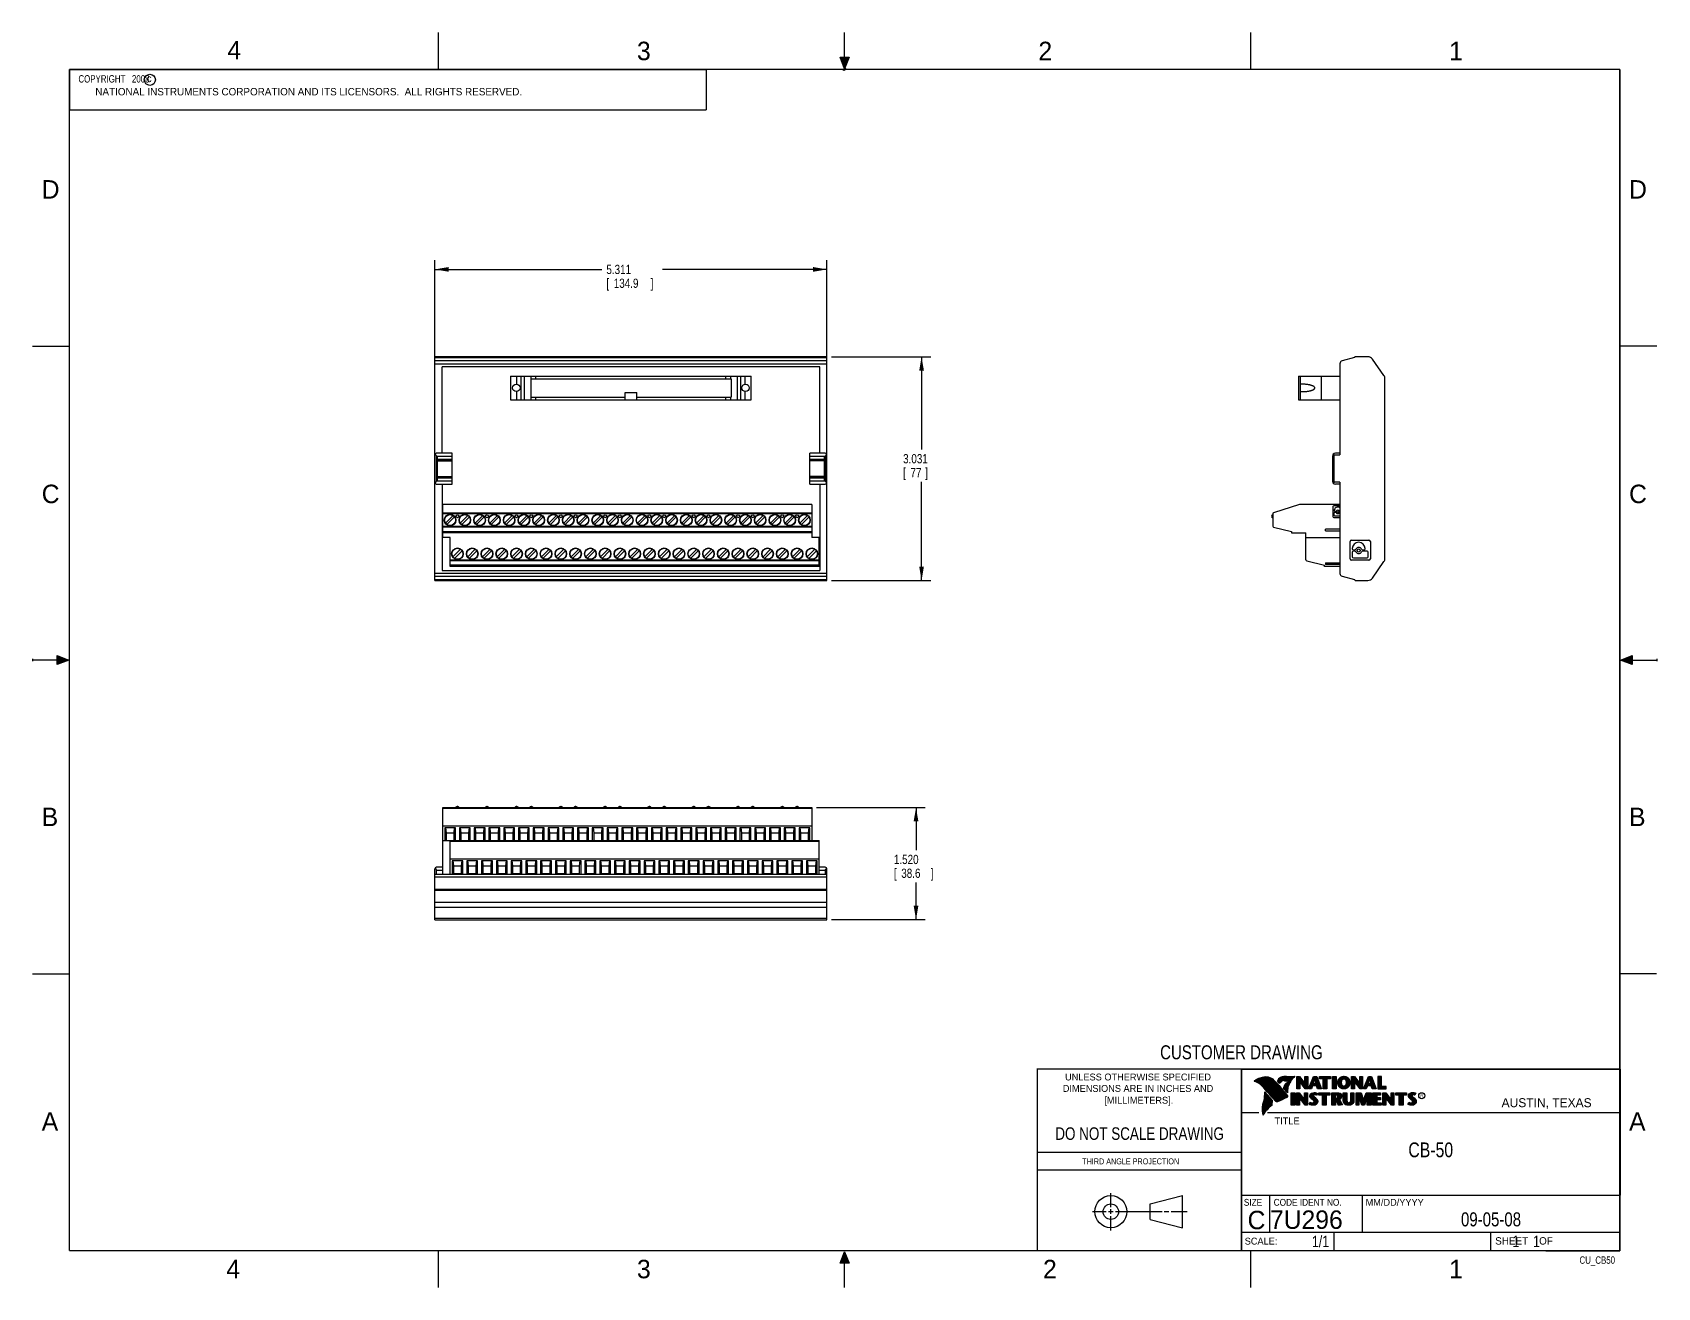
# Model space of a CAD drawing. Header units: inches. Extents: x 0 to 22, y 0 to 17.
import ezdxf
from ezdxf.enums import TextEntityAlignment as Align

# ---------------------------------------------------------------- set-up
doc = ezdxf.new("R2010")
doc.units = ezdxf.units.IN
doc.header["$LTSCALE"] = 1.21
doc.header["$MEASUREMENT"] = 0
doc.layers.get('0').update_dxf_attribs({"linetype": 'CONTINUOUS'})
doc.layers.add('DIMENSIONS', color=7, linetype='CONTINUOUS')
doc.styles.get("Standard").update_dxf_attribs({"font": 'txt', "width": 0.8})
doc.dimstyles.new('DIMSTYLE_1', dxfattribs={"dimtxt": 0.125, "dimasz": 0.1875, "dimexe": 0.18, "dimexo": 0.0625, "dimgap": 0.09, "dimtad": 0, "dimtih": 1, "dimtoh": 1, "dimdec": 3, "dimzin": 4, "dimdsep": 46, "dimtxsty": 'STANDARD', "dimblk": '_FILLED', "dimblk1": '_FILLED', "dimblk2": '_FILLED', "dimcen": 0.09, "dimadec": 0, "dimazin": 0, "dimtp": 0.01, "dimtm": 0.01, "dimtfac": 1, "dimtdec": 3, "dimtofl": 0, "dimtmove": 0, "dimatfit": 3, "dimldrblk": '_FILLED', "dimfxl": 1, "dimtolj": 1, "dimtzin": 4, "dimarcsym": 0})

msp = doc.modelspace()

# ---------------------------------------------------------------- texts
at = {"color": 2, "linetype": 'CONTINUOUS'}
for s, height, p in [('4', 0.25, (2.64, 16.6369)), ('3', 0.25, (8.1875, 16.625)), ('2', 0.25, (13.625, 16.625)), ('1', 0.25, (19.1875, 16.625)), ('c', 0.1, (1.5463, 16.328)), ('NATIONAL INSTRUMENTS CORPORATION AND ITS LICENSORS.  ALL RIGHTS RESERVED.', 0.1, (0.851, 16.1482)), ('D', 0.25, (0.125, 14.75)), ('D', 0.25, (21.625, 14.75)), ('C', 0.25, (0.125, 10.625)), ('C', 0.25, (21.625, 10.625)), ('B', 0.25, (0.125, 6.25)), ('B', 0.25, (21.625, 6.25)), ('R', 0.0418, (18.7972, 2.5749)), ('AUSTIN, TEXAS', 0.121576, (19.898, 2.4426)), ('A', 0.25, (0.125, 2.125)), ('TITLE', 0.093, (16.8235, 2.21)), ('A', 0.25, (21.625, 2.125)), ('MM/DD/YYYY', 0.093, (18.0565, 1.1072)), ('SCALE:', 0.093, (16.4187, 0.5815)), ('SHEET    OF', 0.1, (19.8121, 0.5815)), ('4', 0.25, (2.625, 0.125)), ('3', 0.25, (8.1875, 0.125)), ('2', 0.25, (13.6875, 0.125)), ('1', 0.25, (19.1875, 0.125))]:
    msp.add_text(s, height=height, dxfattribs=at).set_placement(p)
at = {"color": 7, "linetype": 'CONTINUOUS', "width": 0.8}
for s, height, p in [('CUSTOMER DRAWING', 0.19, (16.3742, 3.0911)), ('DO NOT SCALE DRAWING', 0.17, (14.9953, 1.9998))]:
    msp.add_text(s, height=height, dxfattribs=at).set_placement(p, align=Align.CENTER)
at = {"color": 2, "linetype": 'CONTINUOUS'}
for s, p in [('UNLESS OTHERWISE SPECIFIED', (14.9742, 2.8049)), ('DIMENSIONS ARE IN INCHES AND', (14.9742, 2.6501)), ('[MILLIMETERS].', (14.9844, 2.4899))]:
    msp.add_text(s, height=0.093, dxfattribs=at).set_placement(p, align=Align.CENTER)
for s, height, width, p in [('THIRD ANGLE PROJECTION', 0.08, 0.8, (14.2178, 1.6686)), ('SIZE', 0.093, 0.9, (16.407, 1.1072)), ('CODE IDENT NO.', 0.093, 0.9, (16.8114, 1.1072))]:
    msp.add_text(s, height=height, dxfattribs=dict(at, width=width)).set_placement(p)
at = {"color": 7, "linetype": 'CONTINUOUS'}
msp.add_text('C', height=0.25, dxfattribs=at).set_placement((16.5785, 0.7893), align=Align.CENTER)
msp.add_text('7U296', height=0.25, dxfattribs=at).set_placement((16.7614, 0.7941))
at = {"color": 7, "linetype": 'CONTINUOUS', "width": 0.8}
msp.add_text('1/1', height=0.15625, dxfattribs=at).set_placement((17.5623, 0.5469), align=Align.RIGHT)
at = {"color": 2, "linetype": 'CONTINUOUS', "width": 0.8}
msp.add_text('CU_CB50', height=0.1, dxfattribs=at).set_placement((21.4352, 0.3213), align=Align.RIGHT)
at = {"color": 2, "linetype": 'CONTINUOUS', "insert": (0.5624, 16.4219), "char_height": 0.1, "width": 1.44, "attachment_point": 1}
msp.add_mtext('  COPYRIGHT   2008', dxfattribs=at)
at = {"color": 7, "linetype": 'CONTINUOUS'}
for s, insert, char_height, width, attachment_point in [('CB-50\\P ', (18.9387, 1.9646), 0.2, 0.8, 2), ('09-05-08 ', (19.755, 1.0181), 0.19, 1.368, 2), ('     1    1', (19.8125, 0.7031), 0.15625, 1.375, 1)]:
    msp.add_mtext(s, dxfattribs=dict(at, insert=insert, char_height=char_height, width=width, attachment_point=attachment_point))

# ---------------------------------------------------------------- blocks, each defined once
blk = doc.blocks.new('_FILLED')
at = {"color": 0, "linetype": 'BYBLOCK'}
blk.add_solid([(0, 0), (-1, 0.17), (-1, -0.17)], dxfattribs=at)
blk = doc.blocks.new('*D0')
at = {"layer": 'DIMENSIONS', "color": 2, "linetype": 'CONTINUOUS'}
for p, q in [((5.45, 12.576), (5.45, 13.916)), ((10.761, 12.576), (10.761, 13.916)), ((5.45, 13.791), (7.71, 13.791)), ((10.761, 13.791), (8.535, 13.791))]:
    blk.add_line(p, q, dxfattribs=at)
at = {"layer": 'DIMENSIONS', "color": 2, "linetype": 'CONTINUOUS', "xscale": 0.1875, "yscale": 0.1875, "zscale": 0.1875, "rotation": 180}
blk.add_blockref('_FILLED', (5.45, 13.791), dxfattribs=at)
at = {"layer": 'DIMENSIONS', "color": 2, "linetype": 'CONTINUOUS', "xscale": 0.1875, "yscale": 0.1875, "zscale": 0.1875}
blk.add_blockref('_FILLED', (10.761, 13.791), dxfattribs=at)
at = {"layer": 'DIMENSIONS', "color": 2, "linetype": 'CONTINUOUS', "width": 0.8}
for s, p in [('5.311', (7.773, 13.728)), ('[', (7.773, 13.541)), ('134.9', (7.873, 13.541)), (']', (8.373, 13.541))]:
    blk.add_text(s, height=0.125, dxfattribs=at).set_placement(p)
blk = doc.blocks.new('*D1')
at = {"layer": 'DIMENSIONS', "color": 2, "linetype": 'CONTINUOUS'}
for p, q in [((10.824, 12.608), (12.167, 12.608)), ((12.042, 12.608), (12.042, 11.351)), ((12.042, 9.577), (12.042, 10.914)), ((10.824, 9.577), (12.167, 9.577))]:
    blk.add_line(p, q, dxfattribs=at)
at = {"layer": 'DIMENSIONS', "color": 2, "linetype": 'CONTINUOUS', "xscale": 0.1875, "yscale": 0.1875, "zscale": 0.1875}
for p, rotation in [((12.042, 12.608), 90), ((12.042, 9.577), 270)]:
    blk.add_blockref('_FILLED', p, dxfattribs=dict(at, rotation=rotation))
at = {"layer": 'DIMENSIONS', "color": 2, "linetype": 'CONTINUOUS', "width": 0.8}
for s, p in [('3.031', (11.792, 11.164)), ('[', (11.792, 10.976)), ('77', (11.892, 10.976)), (']', (12.092, 10.976))]:
    blk.add_text(s, height=0.125, dxfattribs=at).set_placement(p)
blk = doc.blocks.new('*D2')
at = {"layer": 'DIMENSIONS', "color": 2, "linetype": 'CONTINUOUS'}
for p, q in [((10.619, 6.502), (12.092, 6.502)), ((11.967, 6.502), (11.967, 5.924)), ((11.967, 4.983), (11.967, 5.486)), ((10.824, 4.983), (12.092, 4.983))]:
    blk.add_line(p, q, dxfattribs=at)
at = {"layer": 'DIMENSIONS', "color": 2, "linetype": 'CONTINUOUS', "xscale": 0.1875, "yscale": 0.1875, "zscale": 0.1875}
for p, rotation in [((11.967, 6.502), 90), ((11.967, 4.983), 270)]:
    blk.add_blockref('_FILLED', p, dxfattribs=dict(at, rotation=rotation))
at = {"layer": 'DIMENSIONS', "color": 2, "linetype": 'CONTINUOUS', "width": 0.8}
for s, p in [('1.520', (11.667, 5.736)), ('[', (11.667, 5.549)), ('38.6', (11.767, 5.549)), (']', (12.167, 5.549))]:
    blk.add_text(s, height=0.125, dxfattribs=at).set_placement(p)

# ---------------------------------------------------------------- dimensions: what is measured, and where the dimension line sits
at = {"layer": 'DIMENSIONS', "color": 2, "linetype": 'CONTINUOUS'}
dim = msp.add_linear_dim(base=(10.761, 13.7907), p1=(5.45, 12.5761), p2=(10.761, 12.5761), dimstyle='DIMSTYLE_1', dxfattribs=at)
dim.commit()
dim.dimension.update_dxf_attribs({"geometry": '*D0', "text_midpoint": (8.1225, 13.6969), "dimtype": 160})
for base, p1, p2, picture, middle in [((12.04223, 9.57685), (10.82354, 12.60834), (10.82354, 9.57685), '*D1', (12.04223, 11.13257)), ((11.967, 4.9826), (10.6185, 6.5023), (10.8235, 4.9826), '*D2', (11.967, 5.7051))]:
    dim = msp.add_linear_dim(base=base, p1=p1, p2=p2, angle=270, dimstyle='DIMSTYLE_1', dxfattribs=at)
    dim.commit()
    dim.dimension.update_dxf_attribs({"geometry": picture, "text_midpoint": middle, "dimtype": 160})

# ---------------------------------------------------------------- hatches: boundary and pattern name
at = {"linetype": 'CONTINUOUS'}
for points in [[(11, 16.51), (10.9375, 16.6663), (11.0625, 16.6663)], [(0.3337, 8.5625), (0.49, 8.5), (0.3337, 8.4375)], [(21.6663, 8.5625), (21.6663, 8.4375), (21.51, 8.5)], [(10.9375, 0.3287), (11, 0.485), (11.0625, 0.3287)]]:
    msp.add_hatch(color=2, dxfattribs=at).paths.add_polyline_path(points)

# ---------------------------------------------------------------- linework, layer by layer
at = {"color": 2, "linetype": 'CONTINUOUS'}
for p, q in [((5.5, 16.5), (5.5, 17)), ((11, 16.485), (11, 17)), ((16.5, 16.5), (16.5, 17)), ((11, 16.51), (10.9375, 16.6663)), ((10.9375, 16.6663), (11.0625, 16.6663)), ((11.015, 16.515), (10.985, 16.485)), ((10.985, 16.485), (11, 16.515)), ((11.0625, 16.6663), (11, 16.51)), ((11, 16.485), (11.015, 16.515)), ((0.4999, 16.5), (9.1249, 16.5)), ((0.4999, 16.5), (0.4999, 15.9531)), ((9.1249, 16.5), (9.1249, 15.9531)), ((0.4999, 15.9531), (9.1249, 15.9531)), ((0, 12.75), (0.5, 12.75)), ((22, 12.75), (21.5, 12.75)), ((0, 8.515), (0, 8.485)), ((0.49, 8.5), (0, 8.5)), ((0.3337, 8.4375), (0.3337, 8.5625)), ((0.3337, 8.5625), (0.49, 8.5)), ((0.49, 8.5), (0.3337, 8.4375)), ((21.51, 8.5), (21.6663, 8.5625)), ((21.51, 8.5), (22, 8.5)), ((21.6663, 8.4375), (21.51, 8.5)), ((21.6663, 8.5625), (21.6663, 8.4375)), ((22, 8.515), (22, 8.485)), ((0, 4.25), (0.5, 4.25)), ((16.3737, 2.9596), (21.5037, 2.9596)), ((16.3737, 2.9596), (16.3737, 1.2496)), ((16.375, 2.96), (21.5, 2.96)), ((21.5037, 2.9596), (21.5037, 1.2496)), ((16.5578, 2.796), (16.5578, 2.7989)), ((16.5646, 2.7936), (16.5646, 2.8033)), ((16.5714, 2.7909), (16.5714, 2.8075)), ((16.5782, 2.788), (16.5782, 2.8116)), ((16.5851, 2.7849), (16.5851, 2.8154)), ((16.5919, 2.7815), (16.5919, 2.819)), ((16.5987, 2.7778), (16.5987, 2.8221)), ((16.6055, 2.7738), (16.6055, 2.8249)), ((16.6124, 2.7696), (16.6124, 2.8276)), ((16.6192, 2.765), (16.6192, 2.8301)), ((16.626, 2.7601), (16.626, 2.8325)), ((16.6329, 2.7549), (16.6329, 2.8347)), ((16.6397, 2.7492), (16.6397, 2.8367)), ((16.6465, 2.7431), (16.6465, 2.8386)), ((16.6533, 2.7366), (16.6533, 2.8403)), ((16.6602, 2.7295), (16.6602, 2.8419)), ((16.667, 2.7221), (16.667, 2.8435)), ((16.6738, 2.7146), (16.6738, 2.8449)), ((16.6806, 2.707), (16.6806, 2.8459)), ((16.6875, 2.6995), (16.6875, 2.8467)), ((16.7939, 2.533), (16.6919, 2.6489)), ((16.6943, 2.6918), (16.6943, 2.8472)), ((16.7011, 2.6841), (16.7011, 2.8474)), ((16.708, 2.6764), (16.708, 2.8474)), ((16.7148, 2.6685), (16.7148, 2.847)), ((16.7216, 2.6607), (16.7216, 2.8465)), ((16.7284, 2.6527), (16.7284, 2.8456)), ((16.7353, 2.6447), (16.7353, 2.8445)), ((16.7421, 2.6366), (16.7421, 2.8431)), ((16.7489, 2.6285), (16.7489, 2.8417)), ((16.7557, 2.6204), (16.7557, 2.84)), ((16.7626, 2.6125), (16.7626, 2.8378)), ((16.7694, 2.6046), (16.7694, 2.8352)), ((16.7762, 2.5968), (16.7762, 2.8321)), ((16.7831, 2.5891), (16.7831, 2.8284)), ((16.7899, 2.5815), (16.7899, 2.8242)), ((16.7967, 2.5739), (16.7967, 2.8193)), ((16.8035, 2.5665), (16.8035, 2.8136)), ((16.8104, 2.5591), (16.8104, 2.807)), ((16.8172, 2.5519), (16.8172, 2.7996)), ((16.824, 2.5447), (16.824, 2.7924)), ((16.8308, 2.5375), (16.8308, 2.7853)), ((16.8377, 2.5314), (16.8377, 2.7781)), ((16.8445, 2.5262), (16.8445, 2.7709)), ((16.8513, 2.523), (16.8513, 2.7637)), ((16.8581, 2.5224), (16.8581, 2.7565)), ((16.8864, 2.7664), (16.8632, 2.7937)), ((16.865, 2.5241), (16.865, 2.7493)), ((16.8877, 2.7723), (16.8682, 2.7952)), ((16.8718, 2.791), (16.8718, 2.8085)), ((16.8718, 2.527), (16.8718, 2.7421)), ((16.8786, 2.783), (16.8786, 2.8206)), ((16.8786, 2.5298), (16.8786, 2.7348)), ((16.8855, 2.7749), (16.8855, 2.8281)), ((16.8855, 2.5327), (16.8855, 2.727)), ((16.8923, 2.7747), (16.8923, 2.8335)), ((16.8923, 2.5356), (16.8923, 2.7187)), ((16.8991, 2.7788), (16.8991, 2.8375)), ((16.8991, 2.5385), (16.8991, 2.7104)), ((16.9059, 2.7837), (16.9059, 2.8408)), ((16.9059, 2.5415), (16.9059, 2.7022)), ((16.9128, 2.7896), (16.9128, 2.8436)), ((16.9128, 2.5446), (16.9128, 2.6939)), ((16.9196, 2.7966), (16.9196, 2.8459)), ((16.9196, 2.5477), (16.9196, 2.6856)), ((16.9264, 2.8018), (16.9264, 2.8477)), ((16.9264, 2.5508), (16.9264, 2.6774)), ((16.9332, 2.8053), (16.9332, 2.849)), ((16.9332, 2.554), (16.9332, 2.6691)), ((16.9401, 2.8077), (16.9401, 2.8499)), ((16.9401, 2.5573), (16.9401, 2.6608)), ((16.9616, 2.6797), (16.9434, 2.7005)), ((16.9469, 2.8082), (16.9469, 2.8509)), ((16.9469, 2.5606), (16.9469, 2.6526)), ((16.9653, 2.6828), (16.9492, 2.7013)), ((16.9537, 2.8069), (16.9537, 2.8518)), ((16.9537, 2.696), (16.9537, 2.7109)), ((16.9537, 2.5639), (16.9537, 2.6443)), ((16.9606, 2.8048), (16.9606, 2.8525)), ((16.9606, 2.6882), (16.9606, 2.7266)), ((16.9674, 2.8034), (16.9674, 2.8531)), ((16.9674, 2.6802), (16.9674, 2.7444)), ((16.9742, 2.8027), (16.9742, 2.8536)), ((16.9742, 2.672), (16.9742, 2.7568)), ((16.981, 2.8023), (16.981, 2.854)), ((16.981, 2.664), (16.981, 2.7634)), ((16.9838, 2.8589), (17.0997, 2.8607)), ((16.9839, 2.8541), (17.087, 2.8557)), ((16.9879, 2.802), (16.9879, 2.8542)), ((16.9879, 2.6563), (16.9879, 2.7665)), ((16.999, 2.637), (16.9946, 2.6418)), ((16.9947, 2.8019), (16.9947, 2.8543)), ((16.9947, 2.6748), (16.9947, 2.7683)), ((17.0015, 2.8005), (17.0015, 2.8544)), ((17.0015, 2.7195), (17.0015, 2.7694)), ((17.0083, 2.7963), (17.0083, 2.8545)), ((17.0083, 2.7388), (17.0083, 2.7698)), ((17.0152, 2.755), (17.0152, 2.8546)), ((17.022, 2.7691), (17.022, 2.8547)), ((17.0288, 2.7817), (17.0288, 2.8548)), ((17.0357, 2.7931), (17.0357, 2.8549)), ((17.0425, 2.8035), (17.0425, 2.855)), ((17.0493, 2.8131), (17.0493, 2.8551)), ((17.0561, 2.822), (17.0561, 2.8552)), ((17.063, 2.8303), (17.063, 2.8553)), ((17.0698, 2.8381), (17.0698, 2.8554)), ((17.0766, 2.8454), (17.0766, 2.8555)), ((17.1243, 2.8592), (17.1609, 2.8592)), ((17.1243, 2.6915), (17.1243, 2.8592)), ((17.1637, 2.6915), (17.1243, 2.6915)), ((17.1291, 2.8543), (17.1585, 2.8543)), ((17.1291, 2.6963), (17.1291, 2.8543)), ((17.1589, 2.6963), (17.1291, 2.6963)), ((17.1381, 2.6963), (17.1381, 2.8543)), ((17.1447, 2.6963), (17.1447, 2.8543)), ((17.1514, 2.6963), (17.1514, 2.8543)), ((17.1589, 2.8042), (17.1581, 2.8543)), ((17.1585, 2.8543), (17.2383, 2.7492)), ((17.2418, 2.6963), (17.1589, 2.8042)), ((17.1589, 2.8042), (17.1589, 2.6963)), ((17.1609, 2.8592), (17.2334, 2.7636)), ((17.2395, 2.6915), (17.1637, 2.7899)), ((17.1637, 2.7899), (17.1637, 2.6915)), ((17.1648, 2.7965), (17.1648, 2.8461)), ((17.1714, 2.7879), (17.1714, 2.8373)), ((17.1781, 2.7792), (17.1781, 2.8285)), ((17.1848, 2.7705), (17.1848, 2.8197)), ((17.1915, 2.7618), (17.1915, 2.8109)), ((17.1981, 2.7531), (17.1981, 2.8021)), ((17.2048, 2.7445), (17.2048, 2.7933)), ((17.2115, 2.7358), (17.2115, 2.7845)), ((17.2182, 2.7271), (17.2182, 2.7757)), ((17.2248, 2.7184), (17.2248, 2.7669)), ((17.2315, 2.7098), (17.2315, 2.7581)), ((17.2334, 2.8592), (17.2732, 2.8592)), ((17.2334, 2.7636), (17.2334, 2.8592)), ((17.2382, 2.7011), (17.2383, 2.7492)), ((17.2383, 2.8543), (17.2684, 2.8543)), ((17.2383, 2.7492), (17.2383, 2.8543)), ((17.2732, 2.6915), (17.2395, 2.6915)), ((17.2684, 2.6963), (17.2418, 2.6963)), ((17.2449, 2.6963), (17.2449, 2.8543)), ((17.2515, 2.6963), (17.2515, 2.8543)), ((17.2582, 2.6963), (17.2582, 2.8543)), ((17.2649, 2.6963), (17.2649, 2.8543)), ((17.2684, 2.8543), (17.2684, 2.6963)), ((17.2732, 2.8592), (17.2732, 2.6915)), ((17.2831, 2.6915), (17.3516, 2.8591)), ((17.3228, 2.6915), (17.2831, 2.6915)), ((17.2903, 2.6964), (17.3548, 2.8542)), ((17.3195, 2.6964), (17.2903, 2.6964)), ((17.2983, 2.6964), (17.2983, 2.7158)), ((17.3049, 2.6964), (17.3049, 2.7322)), ((17.3116, 2.6964), (17.3116, 2.7485)), ((17.3183, 2.6964), (17.3183, 2.7648)), ((17.3356, 2.7364), (17.3195, 2.6964)), ((17.3388, 2.7316), (17.3228, 2.6915)), ((17.325, 2.7101), (17.325, 2.7812)), ((17.3316, 2.7267), (17.3316, 2.7975)), ((17.394, 2.7364), (17.3356, 2.7364)), ((17.3383, 2.7364), (17.3383, 2.8138)), ((17.3905, 2.7316), (17.3388, 2.7316)), ((17.3409, 2.7533), (17.3624, 2.8228)), ((17.389, 2.7533), (17.3409, 2.7533)), ((17.345, 2.7666), (17.345, 2.8302)), ((17.345, 2.7364), (17.345, 2.7533)), ((17.3475, 2.7581), (17.3659, 2.8179)), ((17.3827, 2.7581), (17.3475, 2.7581)), ((17.3516, 2.8591), (17.3938, 2.8591)), ((17.3517, 2.7882), (17.3517, 2.8465)), ((17.3517, 2.7364), (17.3517, 2.7533)), ((17.3548, 2.8542), (17.3905, 2.8542)), ((17.3583, 2.8098), (17.3583, 2.8542)), ((17.3583, 2.7364), (17.3583, 2.7533)), ((17.3624, 2.8228), (17.3701, 2.8228)), ((17.365, 2.8228), (17.365, 2.8542)), ((17.365, 2.7364), (17.365, 2.7533)), ((17.3659, 2.8179), (17.3664, 2.8179)), ((17.3664, 2.8179), (17.3827, 2.7581)), ((17.3701, 2.8228), (17.389, 2.7533)), ((17.3717, 2.817), (17.3717, 2.8542)), ((17.3717, 2.7364), (17.3717, 2.7533)), ((17.3784, 2.7925), (17.3784, 2.8542)), ((17.3784, 2.7364), (17.3784, 2.7533)), ((17.385, 2.7679), (17.385, 2.8542)), ((17.385, 2.7364), (17.385, 2.7533)), ((17.3905, 2.8542), (17.4504, 2.6964)), ((17.4039, 2.6915), (17.3905, 2.7316)), ((17.3917, 2.7364), (17.3917, 2.851)), ((17.3938, 2.8591), (17.4574, 2.6915)), ((17.4074, 2.6964), (17.394, 2.7364)), ((17.3984, 2.7232), (17.3984, 2.8334)), ((17.4574, 2.6915), (17.4039, 2.6915)), ((17.4051, 2.7034), (17.4051, 2.8158)), ((17.4504, 2.6964), (17.4074, 2.6964)), ((17.4118, 2.6964), (17.4118, 2.7982)), ((17.4184, 2.6964), (17.4184, 2.7806)), ((17.4251, 2.6964), (17.4251, 2.763)), ((17.4318, 2.6964), (17.4318, 2.7455)), ((17.4327, 2.8591), (17.5802, 2.8591)), ((17.4327, 2.8278), (17.4327, 2.8591)), ((17.481, 2.8278), (17.4327, 2.8278)), ((17.4375, 2.8542), (17.5753, 2.8542)), ((17.4375, 2.8327), (17.4375, 2.8542)), ((17.4859, 2.8327), (17.4375, 2.8327)), ((17.4385, 2.6964), (17.4385, 2.7279)), ((17.4451, 2.8327), (17.4451, 2.8542)), ((17.4451, 2.6964), (17.4451, 2.7103)), ((17.4518, 2.8327), (17.4518, 2.8542)), ((17.4585, 2.8327), (17.4585, 2.8542)), ((17.4652, 2.8327), (17.4652, 2.8542)), ((17.4718, 2.8327), (17.4718, 2.8542)), ((17.4785, 2.8327), (17.4785, 2.8542)), ((17.481, 2.6915), (17.481, 2.8278)), ((17.5318, 2.6915), (17.481, 2.6915)), ((17.4859, 2.8327), (17.4852, 2.8542)), ((17.4859, 2.6964), (17.4859, 2.8327)), ((17.5269, 2.6964), (17.4859, 2.6964)), ((17.4919, 2.6964), (17.4919, 2.8542)), ((17.4985, 2.6964), (17.4985, 2.8542)), ((17.5052, 2.6964), (17.5052, 2.8542)), ((17.5119, 2.6964), (17.5119, 2.8542)), ((17.5186, 2.6964), (17.5186, 2.8542)), ((17.5269, 2.8327), (17.5252, 2.8542)), ((17.5753, 2.8327), (17.5269, 2.8327)), ((17.5269, 2.8327), (17.5269, 2.6964)), ((17.5802, 2.8278), (17.5318, 2.8278)), ((17.5318, 2.8278), (17.5318, 2.6915)), ((17.5319, 2.8327), (17.5319, 2.8542)), ((17.5386, 2.8327), (17.5386, 2.8542)), ((17.5453, 2.8327), (17.5453, 2.8542)), ((17.5519, 2.8327), (17.5519, 2.8542)), ((17.5586, 2.8327), (17.5586, 2.8542)), ((17.5653, 2.8327), (17.5653, 2.8542)), ((17.572, 2.8327), (17.572, 2.8542)), ((17.5753, 2.8542), (17.5753, 2.8327)), ((17.5802, 2.8591), (17.5802, 2.8278)), ((17.6059, 2.8591), (17.6565, 2.8591)), ((17.6059, 2.6915), (17.6059, 2.8591)), ((17.6565, 2.6915), (17.6059, 2.6915)), ((17.6108, 2.8542), (17.6516, 2.8542)), ((17.6108, 2.6964), (17.6108, 2.8542)), ((17.6516, 2.6964), (17.6108, 2.6964)), ((17.6187, 2.6964), (17.6187, 2.8542)), ((17.6254, 2.6964), (17.6254, 2.8542)), ((17.632, 2.6964), (17.632, 2.8542)), ((17.6387, 2.6964), (17.6387, 2.8542)), ((17.6454, 2.6964), (17.6454, 2.8542)), ((17.6516, 2.8542), (17.6516, 2.6964)), ((17.6565, 2.8591), (17.6565, 2.6915)), ((17.6849, 2.7803), (17.6851, 2.7836)), ((17.6849, 2.7769), (17.6849, 2.7803)), ((17.6849, 2.7735), (17.6849, 2.7769)), ((17.6851, 2.7701), (17.6849, 2.7735)), ((17.6851, 2.7836), (17.6853, 2.7869)), ((17.6854, 2.7668), (17.6851, 2.7701)), ((17.6853, 2.7869), (17.6857, 2.7901)), ((17.6859, 2.7634), (17.6854, 2.7668)), ((17.6857, 2.7901), (17.6862, 2.7933)), ((17.6864, 2.76), (17.6859, 2.7634)), ((17.6862, 2.7933), (17.6868, 2.7964)), ((17.687, 2.7567), (17.6864, 2.76)), ((17.6868, 2.7964), (17.6876, 2.7995)), ((17.6878, 2.7535), (17.687, 2.7567)), ((17.6876, 2.7995), (17.6884, 2.8024)), ((17.6886, 2.7503), (17.6878, 2.7535)), ((17.6884, 2.8024), (17.6893, 2.8053)), ((17.6895, 2.7471), (17.6886, 2.7503)), ((17.6893, 2.8053), (17.6904, 2.8081)), ((17.6905, 2.7441), (17.6895, 2.7471)), ((17.6904, 2.8081), (17.6915, 2.8108)), ((17.6905, 2.7441), (17.6904, 2.8081)), ((17.6917, 2.7411), (17.6905, 2.7441)), ((17.6915, 2.8108), (17.6928, 2.8135)), ((17.6929, 2.7383), (17.6917, 2.7411)), ((17.6928, 2.8135), (17.6942, 2.8161)), ((17.6942, 2.7355), (17.6929, 2.7383)), ((17.6942, 2.8161), (17.6957, 2.8186)), ((17.6956, 2.7327), (17.6942, 2.7355)), ((17.6971, 2.7301), (17.6956, 2.7327)), ((17.6957, 2.8186), (17.6973, 2.8211)), ((17.6971, 2.7301), (17.6973, 2.8211)), ((17.6987, 2.7275), (17.6971, 2.7301)), ((17.6973, 2.8211), (17.699, 2.8236)), ((17.7003, 2.725), (17.6987, 2.7275)), ((17.699, 2.8236), (17.7008, 2.826)), ((17.7021, 2.7226), (17.7003, 2.725)), ((17.7008, 2.826), (17.7028, 2.8284)), ((17.704, 2.7203), (17.7021, 2.7226)), ((17.7028, 2.8284), (17.7048, 2.8307)), ((17.704, 2.7203), (17.7048, 2.8307)), ((17.706, 2.7181), (17.704, 2.7203)), ((17.7048, 2.8307), (17.707, 2.833)), ((17.708, 2.7159), (17.706, 2.7181)), ((17.707, 2.833), (17.7092, 2.8351)), ((17.7102, 2.7138), (17.708, 2.7159)), ((17.7092, 2.8351), (17.7114, 2.8372)), ((17.7102, 2.7138), (17.7114, 2.8372)), ((17.7124, 2.7119), (17.7102, 2.7138)), ((17.7114, 2.8372), (17.7138, 2.8392)), ((17.7147, 2.71), (17.7124, 2.7119)), ((17.7138, 2.8392), (17.7162, 2.841)), ((17.717, 2.7082), (17.7147, 2.71)), ((17.7162, 2.841), (17.7186, 2.8427)), ((17.717, 2.7082), (17.7186, 2.8427)), ((17.7195, 2.7066), (17.717, 2.7082)), ((17.7186, 2.8427), (17.721, 2.8444)), ((17.722, 2.705), (17.7195, 2.7066)), ((17.721, 2.8444), (17.7235, 2.8459)), ((17.7246, 2.7036), (17.722, 2.705)), ((17.7235, 2.8459), (17.7261, 2.8472)), ((17.7246, 2.7036), (17.7235, 2.8459)), ((17.7273, 2.7022), (17.7246, 2.7036)), ((17.7261, 2.8472), (17.7287, 2.8485)), ((17.7267, 2.7789), (17.7268, 2.7812)), ((17.7267, 2.7766), (17.7267, 2.7789)), ((17.7267, 2.7743), (17.7267, 2.7766)), ((17.7268, 2.772), (17.7267, 2.7743)), ((17.7268, 2.7812), (17.7269, 2.7835)), ((17.7269, 2.7696), (17.7268, 2.772)), ((17.7269, 2.7835), (17.727, 2.7857)), ((17.727, 2.7673), (17.7269, 2.7696)), ((17.727, 2.7857), (17.7272, 2.7879)), ((17.7272, 2.765), (17.727, 2.7673)), ((17.7272, 2.7879), (17.7274, 2.79)), ((17.7274, 2.7628), (17.7272, 2.765)), ((17.7301, 2.701), (17.7273, 2.7022)), ((17.7274, 2.79), (17.7276, 2.7921)), ((17.7277, 2.7606), (17.7274, 2.7628)), ((17.7276, 2.7921), (17.7279, 2.7941)), ((17.728, 2.7584), (17.7277, 2.7606)), ((17.7279, 2.7941), (17.7282, 2.7961)), ((17.7283, 2.7563), (17.728, 2.7584)), ((17.7282, 2.7961), (17.7286, 2.798)), ((17.7287, 2.7543), (17.7283, 2.7563)), ((17.7286, 2.798), (17.729, 2.7998)), ((17.7287, 2.8485), (17.7314, 2.8497)), ((17.7291, 2.7523), (17.7287, 2.7543)), ((17.729, 2.7998), (17.7294, 2.8016)), ((17.7295, 2.7503), (17.7291, 2.7523)), ((17.7294, 2.8016), (17.7299, 2.8034)), ((17.73, 2.7485), (17.7295, 2.7503)), ((17.7299, 2.8034), (17.7304, 2.8051)), ((17.7306, 2.7466), (17.73, 2.7485)), ((17.7301, 2.701), (17.7305, 2.7469)), ((17.733, 2.6999), (17.7301, 2.701)), ((17.7304, 2.8051), (17.7309, 2.8068)), ((17.7311, 2.7449), (17.7306, 2.7466)), ((17.7309, 2.8068), (17.7316, 2.8085)), ((17.731, 2.807), (17.7314, 2.8497)), ((17.7318, 2.7431), (17.7311, 2.7449)), ((17.7314, 2.8497), (17.7342, 2.8508)), ((17.7316, 2.8085), (17.7322, 2.8101)), ((17.7324, 2.7414), (17.7318, 2.7431)), ((17.7322, 2.8101), (17.7329, 2.8117)), ((17.7331, 2.7398), (17.7324, 2.7414)), ((17.7329, 2.8117), (17.7337, 2.8133)), ((17.736, 2.6989), (17.733, 2.6999)), ((17.7339, 2.7382), (17.7331, 2.7398)), ((17.7337, 2.8133), (17.7345, 2.8149)), ((17.7347, 2.7366), (17.7339, 2.7382)), ((17.7342, 2.8508), (17.737, 2.8517)), ((17.7345, 2.8149), (17.7354, 2.8164)), ((17.7355, 2.7351), (17.7347, 2.7366)), ((17.7354, 2.8164), (17.7364, 2.8178)), ((17.7365, 2.7337), (17.7355, 2.7351)), ((17.7391, 2.698), (17.736, 2.6989)), ((17.7364, 2.8178), (17.7374, 2.8192)), ((17.7374, 2.7323), (17.7365, 2.7337)), ((17.737, 2.8517), (17.7399, 2.8526)), ((17.7374, 2.8193), (17.737, 2.8517)), ((17.7374, 2.8192), (17.7384, 2.8206)), ((17.7385, 2.7309), (17.7374, 2.7323)), ((17.7384, 2.8206), (17.7395, 2.8218)), ((17.7388, 2.698), (17.7384, 2.7309)), ((17.7396, 2.7296), (17.7385, 2.7309)), ((17.7423, 2.6972), (17.7391, 2.698)), ((17.7395, 2.8218), (17.7407, 2.823)), ((17.7408, 2.7283), (17.7396, 2.7296)), ((17.7399, 2.8526), (17.7429, 2.8534)), ((17.7407, 2.823), (17.742, 2.8241)), ((17.742, 2.7272), (17.7408, 2.7283)), ((17.742, 2.8241), (17.7432, 2.8252)), ((17.7433, 2.7261), (17.742, 2.7272)), ((17.7456, 2.6966), (17.7423, 2.6972)), ((17.7429, 2.8534), (17.7459, 2.8541)), ((17.7432, 2.8252), (17.7446, 2.8261)), ((17.7446, 2.725), (17.7433, 2.7261)), ((17.7446, 2.8261), (17.746, 2.827)), ((17.746, 2.7241), (17.7446, 2.725)), ((17.7455, 2.8267), (17.7455, 2.854)), ((17.7455, 2.6966), (17.7455, 2.7244)), ((17.7489, 2.696), (17.7456, 2.6966)), ((17.7459, 2.8541), (17.749, 2.8546)), ((17.746, 2.827), (17.7474, 2.8278)), ((17.7475, 2.7232), (17.746, 2.7241)), ((17.7474, 2.8278), (17.7488, 2.8285)), ((17.749, 2.7224), (17.7475, 2.7232)), ((17.7488, 2.8285), (17.7503, 2.8291)), ((17.7523, 2.6956), (17.7489, 2.696)), ((17.749, 2.8546), (17.7522, 2.8551)), ((17.7506, 2.7217), (17.749, 2.7224)), ((17.7503, 2.8291), (17.7519, 2.8297)), ((17.7522, 2.7212), (17.7506, 2.7217)), ((17.7519, 2.8297), (17.7535, 2.8301)), ((17.7522, 2.8551), (17.7553, 2.8554)), ((17.7522, 2.8298), (17.7522, 2.8551)), ((17.7538, 2.7207), (17.7522, 2.7212)), ((17.7522, 2.6956), (17.7522, 2.7212)), ((17.7557, 2.6953), (17.7523, 2.6956)), ((17.7535, 2.8301), (17.7551, 2.8305)), ((17.7555, 2.7203), (17.7538, 2.7207)), ((17.7551, 2.8305), (17.7567, 2.8308)), ((17.7553, 2.8554), (17.7585, 2.8556)), ((17.7572, 2.72), (17.7555, 2.7203)), ((17.7591, 2.6952), (17.7557, 2.6953)), ((17.7567, 2.8308), (17.7584, 2.8311)), ((17.7589, 2.7198), (17.7572, 2.72)), ((17.7584, 2.8311), (17.7601, 2.8312)), ((17.7585, 2.8556), (17.7616, 2.8557)), ((17.7589, 2.8311), (17.7589, 2.8556)), ((17.7606, 2.7197), (17.7589, 2.7198)), ((17.7589, 2.6952), (17.7589, 2.7198)), ((17.7625, 2.6951), (17.7591, 2.6952)), ((17.7601, 2.8312), (17.7618, 2.8312)), ((17.7624, 2.7198), (17.7606, 2.7197)), ((17.7616, 2.8557), (17.7648, 2.8556)), ((17.7618, 2.8312), (17.7636, 2.8311)), ((17.7641, 2.7199), (17.7624, 2.7198)), ((17.7659, 2.6952), (17.7625, 2.6951)), ((17.7636, 2.8311), (17.7653, 2.831)), ((17.7658, 2.7201), (17.7641, 2.7199)), ((17.7648, 2.8556), (17.768, 2.8555)), ((17.7653, 2.831), (17.767, 2.8307)), ((17.7655, 2.6952), (17.7659, 2.7201)), ((17.7675, 2.7204), (17.7658, 2.7201)), ((17.7692, 2.6953), (17.7659, 2.6952)), ((17.767, 2.8307), (17.7686, 2.8304)), ((17.7692, 2.7208), (17.7675, 2.7204)), ((17.7676, 2.8306), (17.768, 2.8555)), ((17.768, 2.8555), (17.7711, 2.8552)), ((17.7686, 2.8304), (17.7703, 2.83)), ((17.7709, 2.7213), (17.7692, 2.7208)), ((17.7724, 2.6956), (17.7692, 2.6953)), ((17.7703, 2.83), (17.7719, 2.8295)), ((17.7725, 2.7218), (17.7709, 2.7213)), ((17.7711, 2.8552), (17.7742, 2.8548)), ((17.7719, 2.8295), (17.7734, 2.8289)), ((17.7722, 2.6956), (17.7725, 2.7218)), ((17.7756, 2.6961), (17.7724, 2.6956)), ((17.7741, 2.7224), (17.7725, 2.7218)), ((17.7734, 2.8289), (17.775, 2.8283)), ((17.7739, 2.8287), (17.7742, 2.8548)), ((17.7756, 2.7231), (17.7741, 2.7224)), ((17.7742, 2.8548), (17.7773, 2.8542)), ((17.775, 2.8283), (17.7764, 2.8276)), ((17.7771, 2.7238), (17.7756, 2.7231)), ((17.7788, 2.6966), (17.7756, 2.6961)), ((17.7764, 2.8276), (17.7778, 2.8268)), ((17.7785, 2.7246), (17.7771, 2.7238)), ((17.7773, 2.8542), (17.7804, 2.8536)), ((17.7778, 2.8268), (17.7792, 2.826)), ((17.7798, 2.7255), (17.7785, 2.7246)), ((17.7819, 2.6972), (17.7788, 2.6966)), ((17.7789, 2.6966), (17.7792, 2.7251)), ((17.7792, 2.826), (17.7805, 2.8251)), ((17.7811, 2.7265), (17.7798, 2.7255)), ((17.7801, 2.8254), (17.7804, 2.8536)), ((17.7804, 2.8536), (17.7834, 2.8528)), ((17.7805, 2.8251), (17.7817, 2.8242)), ((17.7824, 2.7276), (17.7811, 2.7265)), ((17.7817, 2.8242), (17.7829, 2.8232)), ((17.785, 2.698), (17.7819, 2.6972)), ((17.7835, 2.7287), (17.7824, 2.7276)), ((17.7829, 2.8232), (17.784, 2.8221)), ((17.7834, 2.8528), (17.7864, 2.8519)), ((17.7846, 2.7299), (17.7835, 2.7287)), ((17.784, 2.8221), (17.785, 2.821)), ((17.7857, 2.7312), (17.7846, 2.7299)), ((17.785, 2.821), (17.786, 2.8198)), ((17.788, 2.6989), (17.785, 2.698)), ((17.7867, 2.7326), (17.7857, 2.7312)), ((17.786, 2.8198), (17.7869, 2.8186)), ((17.7864, 2.8519), (17.7893, 2.8509)), ((17.7867, 2.8189), (17.7864, 2.8519)), ((17.7876, 2.734), (17.7867, 2.7326)), ((17.7869, 2.8186), (17.7878, 2.8173)), ((17.7884, 2.7354), (17.7876, 2.734)), ((17.788, 2.6989), (17.7876, 2.734)), ((17.7878, 2.8173), (17.7886, 2.816)), ((17.791, 2.7), (17.788, 2.6989)), ((17.7892, 2.7369), (17.7884, 2.7354)), ((17.7886, 2.816), (17.7894, 2.8146)), ((17.79, 2.7385), (17.7892, 2.7369)), ((17.7893, 2.8509), (17.7922, 2.8498)), ((17.7894, 2.8146), (17.7901, 2.8132)), ((17.7907, 2.7401), (17.79, 2.7385)), ((17.7901, 2.8132), (17.7908, 2.8116)), ((17.7914, 2.7417), (17.7907, 2.7401)), ((17.7908, 2.8116), (17.7914, 2.8101)), ((17.7939, 2.7012), (17.791, 2.7)), ((17.7914, 2.8101), (17.7921, 2.8084)), ((17.792, 2.7434), (17.7914, 2.7417)), ((17.7926, 2.7451), (17.792, 2.7434)), ((17.7921, 2.8084), (17.7927, 2.8067)), ((17.7922, 2.8498), (17.795, 2.8486)), ((17.7927, 2.8065), (17.7922, 2.8498)), ((17.7932, 2.7469), (17.7926, 2.7451)), ((17.7927, 2.8067), (17.7932, 2.8048)), ((17.7932, 2.8048), (17.7938, 2.8029)), ((17.7938, 2.7487), (17.7932, 2.7469)), ((17.7939, 2.7012), (17.7934, 2.7475)), ((17.7938, 2.8029), (17.7943, 2.801)), ((17.7943, 2.7506), (17.7938, 2.7487)), ((17.7968, 2.7025), (17.7939, 2.7012)), ((17.7943, 2.801), (17.7948, 2.799)), ((17.7947, 2.7525), (17.7943, 2.7506)), ((17.7952, 2.7545), (17.7947, 2.7525)), ((17.7948, 2.799), (17.7952, 2.7969)), ((17.795, 2.8486), (17.7977, 2.8472)), ((17.7952, 2.7969), (17.7956, 2.7947)), ((17.7956, 2.7565), (17.7952, 2.7545)), ((17.7956, 2.7947), (17.7959, 2.7925)), ((17.7959, 2.7586), (17.7956, 2.7565)), ((17.7959, 2.7925), (17.7962, 2.7903)), ((17.7962, 2.7608), (17.7959, 2.7586)), ((17.7962, 2.7903), (17.7964, 2.7881)), ((17.7965, 2.7629), (17.7962, 2.7608)), ((17.7964, 2.7881), (17.7966, 2.7858)), ((17.7967, 2.7652), (17.7965, 2.7629)), ((17.7966, 2.7858), (17.7968, 2.7835)), ((17.7968, 2.7674), (17.7967, 2.7652)), ((17.7968, 2.7835), (17.7969, 2.7812)), ((17.7969, 2.7697), (17.7968, 2.7674)), ((17.7995, 2.7039), (17.7968, 2.7025)), ((17.7969, 2.7812), (17.797, 2.7789)), ((17.797, 2.7719), (17.7969, 2.7697)), ((17.797, 2.7789), (17.797, 2.7765)), ((17.797, 2.7765), (17.797, 2.7742)), ((17.797, 2.7742), (17.797, 2.7719)), ((17.7977, 2.8472), (17.8004, 2.8458)), ((17.7995, 2.7039), (17.8004, 2.8458)), ((17.8023, 2.7054), (17.7995, 2.7039)), ((17.8004, 2.8458), (17.8031, 2.8443)), ((17.8049, 2.707), (17.8023, 2.7054)), ((17.8031, 2.8443), (17.8056, 2.8426)), ((17.8074, 2.7088), (17.8049, 2.707)), ((17.8056, 2.8426), (17.8081, 2.8409)), ((17.8074, 2.7088), (17.8081, 2.8409)), ((17.8098, 2.7106), (17.8074, 2.7088)), ((17.8081, 2.8409), (17.8105, 2.839)), ((17.8121, 2.7125), (17.8098, 2.7106)), ((17.8105, 2.839), (17.8128, 2.8371)), ((17.8143, 2.7145), (17.8121, 2.7125)), ((17.8128, 2.8371), (17.815, 2.8351)), ((17.8143, 2.7145), (17.8128, 2.8371)), ((17.8164, 2.7166), (17.8143, 2.7145)), ((17.815, 2.8351), (17.8171, 2.833)), ((17.8184, 2.7188), (17.8164, 2.7166)), ((17.8171, 2.833), (17.8192, 2.8308)), ((17.8203, 2.721), (17.8184, 2.7188)), ((17.8192, 2.8308), (17.8211, 2.8285)), ((17.8203, 2.721), (17.8211, 2.8285)), ((17.8221, 2.7234), (17.8203, 2.721)), ((17.8211, 2.8285), (17.823, 2.8262)), ((17.8239, 2.7258), (17.8221, 2.7234)), ((17.823, 2.8262), (17.8247, 2.8238)), ((17.8255, 2.7283), (17.8239, 2.7258)), ((17.8247, 2.8238), (17.8264, 2.8214)), ((17.8271, 2.7309), (17.8255, 2.7283)), ((17.8264, 2.8214), (17.8279, 2.8189)), ((17.8271, 2.7309), (17.8279, 2.8189)), ((17.8286, 2.7335), (17.8271, 2.7309)), ((17.8279, 2.8189), (17.8294, 2.8163)), ((17.83, 2.7362), (17.8286, 2.7335)), ((17.8294, 2.8163), (17.8307, 2.8137)), ((17.8313, 2.7389), (17.83, 2.7362)), ((17.8307, 2.8137), (17.8319, 2.811)), ((17.8325, 2.7417), (17.8313, 2.7389)), ((17.8319, 2.811), (17.8331, 2.8082)), ((17.8336, 2.7446), (17.8325, 2.7417)), ((17.8331, 2.8082), (17.8341, 2.8053)), ((17.8347, 2.7475), (17.8336, 2.7446)), ((17.8341, 2.8053), (17.835, 2.8024)), ((17.8347, 2.7475), (17.8341, 2.8053)), ((17.8356, 2.7505), (17.8347, 2.7475)), ((17.835, 2.8024), (17.8359, 2.7993)), ((17.8364, 2.7535), (17.8356, 2.7505)), ((17.8359, 2.7993), (17.8366, 2.7961)), ((17.837, 2.7566), (17.8364, 2.7535)), ((17.8366, 2.7961), (17.8373, 2.7929)), ((17.8376, 2.7598), (17.837, 2.7566)), ((17.8373, 2.7929), (17.8378, 2.7896)), ((17.8381, 2.763), (17.8376, 2.7598)), ((17.8378, 2.7896), (17.8382, 2.7863)), ((17.8385, 2.7663), (17.8381, 2.763)), ((17.8382, 2.7863), (17.8386, 2.783)), ((17.8387, 2.7696), (17.8385, 2.7663)), ((17.8386, 2.783), (17.8388, 2.7796)), ((17.8388, 2.7729), (17.8387, 2.7696)), ((17.8388, 2.7796), (17.8389, 2.7762)), ((17.8389, 2.7762), (17.8388, 2.7729)), ((17.8673, 2.8592), (17.9039, 2.8592)), ((17.8673, 2.6915), (17.8673, 2.8592)), ((17.9067, 2.6915), (17.8673, 2.6915)), ((17.8721, 2.8543), (17.9015, 2.8543)), ((17.8721, 2.6963), (17.8721, 2.8543)), ((17.9019, 2.6963), (17.8721, 2.6963)), ((17.879, 2.6963), (17.879, 2.8543)), ((17.8874, 2.6963), (17.8874, 2.8543)), ((17.8941, 2.6963), (17.8941, 2.8543)), ((17.8991, 2.8543), (17.9019, 2.8042)), ((17.9015, 2.8543), (17.9813, 2.7492)), ((17.9848, 2.6963), (17.9019, 2.8042)), ((17.9019, 2.8042), (17.9019, 2.6963)), ((17.9039, 2.8592), (17.9764, 2.7636)), ((17.9057, 2.7992), (17.9057, 2.8487)), ((17.9824, 2.6915), (17.9067, 2.7899)), ((17.9067, 2.7899), (17.9067, 2.6915)), ((17.9124, 2.7905), (17.9124, 2.8399)), ((17.9191, 2.7818), (17.9191, 2.8311)), ((17.9258, 2.7731), (17.9258, 2.8223)), ((17.9324, 2.7645), (17.9324, 2.8135)), ((17.9391, 2.7558), (17.9391, 2.8047)), ((17.9458, 2.7471), (17.9458, 2.7959)), ((17.9525, 2.7384), (17.9525, 2.7871)), ((17.9591, 2.7297), (17.9591, 2.7783)), ((17.9658, 2.7211), (17.9658, 2.7695)), ((17.9725, 2.7124), (17.9725, 2.7607)), ((17.9764, 2.8592), (18.0162, 2.8592)), ((17.9764, 2.7636), (17.9764, 2.8592)), ((17.9792, 2.7037), (17.9813, 2.7492)), ((17.9813, 2.8543), (18.0114, 2.8543)), ((17.9813, 2.7492), (17.9813, 2.8543)), ((18.0162, 2.6915), (17.9824, 2.6915)), ((18.0114, 2.6963), (17.9848, 2.6963)), ((17.9858, 2.695), (17.9858, 2.8543)), ((17.9925, 2.6963), (17.9925, 2.8543)), ((17.9992, 2.6963), (17.9992, 2.8543)), ((18.0059, 2.6963), (18.0059, 2.8543)), ((18.0114, 2.8543), (18.0114, 2.6963)), ((18.0162, 2.8592), (18.0162, 2.6915)), ((18.0262, 2.6915), (18.0946, 2.8591)), ((18.0658, 2.6915), (18.0262, 2.6915)), ((18.0334, 2.6964), (18.0979, 2.8542)), ((18.0625, 2.6964), (18.0334, 2.6964)), ((18.0392, 2.6964), (18.0392, 2.7107)), ((18.0459, 2.6964), (18.0459, 2.727)), ((18.0526, 2.6964), (18.0526, 2.7434)), ((18.0593, 2.6964), (18.0593, 2.7597)), ((18.0786, 2.7364), (18.0625, 2.6964)), ((18.0819, 2.7316), (18.0658, 2.6915)), ((18.0659, 2.7048), (18.0659, 2.776)), ((18.0726, 2.7214), (18.0726, 2.7924)), ((18.137, 2.7364), (18.0786, 2.7364)), ((18.0793, 2.7364), (18.0793, 2.8087)), ((18.1335, 2.7316), (18.0819, 2.7316)), ((18.084, 2.7533), (18.1054, 2.8228)), ((18.1321, 2.7533), (18.084, 2.7533)), ((18.086, 2.7364), (18.086, 2.825)), ((18.0905, 2.7581), (18.109, 2.8179)), ((18.1258, 2.7581), (18.0905, 2.7581)), ((18.0926, 2.7814), (18.0926, 2.8414)), ((18.0926, 2.7364), (18.0926, 2.7533)), ((18.0946, 2.8591), (18.1369, 2.8591)), ((18.0979, 2.8542), (18.1336, 2.8542)), ((18.0993, 2.803), (18.0993, 2.8542)), ((18.0993, 2.7364), (18.0993, 2.7533)), ((18.1054, 2.8228), (18.1132, 2.8228)), ((18.106, 2.8228), (18.106, 2.8542)), ((18.106, 2.7364), (18.106, 2.7533)), ((18.109, 2.8179), (18.1095, 2.8179)), ((18.1095, 2.8179), (18.1258, 2.7581)), ((18.1127, 2.8228), (18.1127, 2.8542)), ((18.1127, 2.7364), (18.1127, 2.7533)), ((18.1132, 2.8228), (18.1321, 2.7533)), ((18.1193, 2.8002), (18.1193, 2.8542)), ((18.1193, 2.7364), (18.1193, 2.7533)), ((18.126, 2.7756), (18.126, 2.8542)), ((18.126, 2.7364), (18.126, 2.7533)), ((18.1327, 2.7364), (18.1327, 2.8542)), ((18.147, 2.6915), (18.1335, 2.7316)), ((18.1336, 2.8542), (18.1935, 2.6964)), ((18.1369, 2.8591), (18.2005, 2.6915)), ((18.1505, 2.6964), (18.137, 2.7364)), ((18.1394, 2.7295), (18.1394, 2.8389)), ((18.146, 2.7096), (18.146, 2.8213)), ((18.2005, 2.6915), (18.147, 2.6915)), ((18.1935, 2.6964), (18.1505, 2.6964)), ((18.1527, 2.6964), (18.1527, 2.8038)), ((18.1594, 2.6964), (18.1594, 2.7862)), ((18.1661, 2.6964), (18.1661, 2.7686)), ((18.1727, 2.6964), (18.1727, 2.751)), ((18.1794, 2.6964), (18.1794, 2.7334)), ((18.1861, 2.6964), (18.1861, 2.7158)), ((18.272, 2.8591), (18.2214, 2.8591)), ((18.2214, 2.8591), (18.2214, 2.6915)), ((18.2214, 2.6915), (18.3332, 2.6915)), ((18.2671, 2.8542), (18.2262, 2.8542)), ((18.2262, 2.8542), (18.2262, 2.6964)), ((18.2262, 2.6964), (18.3284, 2.6964)), ((18.2328, 2.6964), (18.2328, 2.8542)), ((18.2395, 2.6964), (18.2395, 2.8542)), ((18.2462, 2.6964), (18.2462, 2.8542)), ((18.2529, 2.6964), (18.2529, 2.8542)), ((18.2595, 2.6964), (18.2595, 2.8542)), ((18.2662, 2.6964), (18.2662, 2.7179)), ((18.2671, 2.7179), (18.2671, 2.8542)), ((18.3284, 2.7179), (18.2671, 2.7179)), ((18.272, 2.7227), (18.272, 2.8591)), ((18.3332, 2.7227), (18.272, 2.7227)), ((18.2729, 2.6964), (18.2729, 2.7179)), ((18.2796, 2.6964), (18.2796, 2.7179)), ((18.2862, 2.6964), (18.2862, 2.7179)), ((18.2929, 2.6964), (18.2929, 2.7179)), ((18.2996, 2.6964), (18.2996, 2.7179)), ((18.3063, 2.6964), (18.3063, 2.7179)), ((18.3129, 2.6964), (18.3129, 2.7179)), ((18.3196, 2.6964), (18.3196, 2.7179)), ((18.3284, 2.6964), (18.3284, 2.7179)), ((18.3332, 2.6915), (18.3332, 2.7227)), ((18.6766, 2.6393), (18.695, 2.6413)), ((18.695, 2.6413), (18.7074, 2.6405)), ((16.667, 2.3482), (16.667, 2.477)), ((16.6738, 2.3584), (16.6738, 2.4982)), ((16.6806, 2.368), (16.6806, 2.52)), ((16.6875, 2.377), (16.6875, 2.5502)), ((16.6943, 2.3857), (16.6943, 2.603)), ((16.789, 2.5312), (16.6964, 2.6365)), ((16.7011, 2.3939), (16.7011, 2.6311)), ((16.708, 2.4018), (16.708, 2.6233)), ((16.7148, 2.4093), (16.7148, 2.6156)), ((16.7216, 2.4165), (16.7216, 2.6078)), ((16.7284, 2.4233), (16.7284, 2.6001)), ((16.7353, 2.4299), (16.7353, 2.5923)), ((16.7421, 2.4363), (16.7421, 2.5846)), ((16.7489, 2.4424), (16.7489, 2.5768)), ((16.7557, 2.4482), (16.7557, 2.569)), ((16.7626, 2.4538), (16.7626, 2.5613)), ((16.7694, 2.4592), (16.7694, 2.5535)), ((16.7762, 2.4644), (16.7762, 2.5458)), ((16.7831, 2.4694), (16.7831, 2.538)), ((16.788, 2.4729), (16.789, 2.5312)), ((16.7927, 2.4704), (16.7939, 2.533)), ((16.9606, 2.5673), (16.9606, 2.6361)), ((16.9674, 2.5708), (16.9674, 2.6278)), ((16.9742, 2.5743), (16.9742, 2.6195)), ((16.981, 2.5778), (16.981, 2.6113)), ((16.9879, 2.5814), (16.9879, 2.603)), ((16.9947, 2.5853), (16.9947, 2.5948)), ((17.0482, 2.6383), (17.0988, 2.6383)), ((17.0482, 2.4708), (17.0482, 2.6383)), ((17.0988, 2.4708), (17.0482, 2.4708)), ((17.0531, 2.6334), (17.0939, 2.6334)), ((17.0531, 2.4756), (17.0531, 2.6334)), ((17.0939, 2.4756), (17.0531, 2.4756)), ((17.0577, 2.4756), (17.0577, 2.6334)), ((17.0644, 2.4756), (17.0644, 2.6334)), ((17.071, 2.4756), (17.071, 2.6334)), ((17.0777, 2.4756), (17.0777, 2.6334)), ((17.0844, 2.4756), (17.0844, 2.6334)), ((17.0911, 2.4756), (17.0911, 2.6334)), ((17.0939, 2.6334), (17.0939, 2.4756)), ((17.0988, 2.6383), (17.0988, 2.4708)), ((17.1205, 2.6385), (17.1571, 2.6385)), ((17.1205, 2.4708), (17.1205, 2.6385)), ((17.1599, 2.4708), (17.1205, 2.4708)), ((17.1253, 2.6336), (17.1547, 2.6336)), ((17.1253, 2.4756), (17.1253, 2.6336)), ((17.1551, 2.4756), (17.1253, 2.4756)), ((17.1311, 2.4756), (17.1311, 2.6336)), ((17.1378, 2.4756), (17.1378, 2.6336)), ((17.1445, 2.4756), (17.1445, 2.6336)), ((17.1511, 2.4756), (17.1511, 2.6336)), ((17.1547, 2.6336), (17.2345, 2.5284)), ((17.238, 2.4756), (17.1551, 2.5834)), ((17.1551, 2.5834), (17.1551, 2.4756)), ((17.1571, 2.6385), (17.2296, 2.5429)), ((17.1578, 2.5799), (17.1578, 2.6295)), ((17.2356, 2.4708), (17.1599, 2.5692)), ((17.1599, 2.5692), (17.1599, 2.4708)), ((17.1645, 2.5712), (17.1645, 2.6207)), ((17.1712, 2.5625), (17.1712, 2.6119)), ((17.1778, 2.5539), (17.1778, 2.6031)), ((17.1845, 2.5452), (17.1845, 2.5943)), ((17.1912, 2.5365), (17.1912, 2.5855)), ((17.1979, 2.5278), (17.1979, 2.5767)), ((17.2045, 2.5192), (17.2045, 2.5679)), ((17.2112, 2.5105), (17.2112, 2.5591)), ((17.2179, 2.5018), (17.2179, 2.5503)), ((17.2246, 2.4931), (17.2246, 2.5415)), ((17.2296, 2.6385), (17.2694, 2.6385)), ((17.2296, 2.5429), (17.2296, 2.6385)), ((17.2312, 2.4844), (17.2312, 2.5327)), ((17.2345, 2.6336), (17.2646, 2.6336)), ((17.2345, 2.5284), (17.2345, 2.6336)), ((17.2694, 2.4708), (17.2356, 2.4708)), ((17.2379, 2.4756), (17.2379, 2.6336)), ((17.2646, 2.4756), (17.238, 2.4756)), ((17.2446, 2.4756), (17.2446, 2.6336)), ((17.2513, 2.4756), (17.2513, 2.6336)), ((17.2579, 2.4756), (17.2579, 2.6336)), ((17.2646, 2.6336), (17.2646, 2.4756)), ((17.2694, 2.6385), (17.2694, 2.4708)), ((17.2931, 2.483), (17.3081, 2.5106)), ((17.3026, 2.4766), (17.2931, 2.483)), ((17.2995, 2.4845), (17.3097, 2.5034)), ((17.3049, 2.4809), (17.2995, 2.4845)), ((17.3009, 2.5961), (17.3037, 2.6105)), ((17.302, 2.5852), (17.3009, 2.5961)), ((17.3058, 2.5754), (17.302, 2.5852)), ((17.3118, 2.4729), (17.3026, 2.4766)), ((17.3037, 2.6105), (17.3127, 2.6238)), ((17.3047, 2.481), (17.3047, 2.4941)), ((17.3132, 2.4775), (17.3049, 2.4809)), ((17.3058, 2.5959), (17.3083, 2.6086)), ((17.3068, 2.5863), (17.3058, 2.5959)), ((17.3109, 2.5679), (17.3058, 2.5754)), ((17.3101, 2.5777), (17.3068, 2.5863)), ((17.3081, 2.5106), (17.3144, 2.506)), ((17.3083, 2.6086), (17.3162, 2.6204)), ((17.3097, 2.5034), (17.3119, 2.5018)), ((17.3147, 2.571), (17.3101, 2.5777)), ((17.3153, 2.5636), (17.3109, 2.5679)), ((17.3113, 2.5744), (17.3113, 2.6131)), ((17.3113, 2.478), (17.3119, 2.5018)), ((17.3254, 2.47), (17.3118, 2.4729)), ((17.3119, 2.5018), (17.3189, 2.4983)), ((17.3127, 2.6238), (17.3245, 2.6324)), ((17.3262, 2.4748), (17.3132, 2.4775)), ((17.3144, 2.506), (17.3207, 2.5028)), ((17.3243, 2.5614), (17.3147, 2.571)), ((17.321, 2.5578), (17.3153, 2.5636)), ((17.3162, 2.6204), (17.3269, 2.6281)), ((17.318, 2.5677), (17.318, 2.6217)), ((17.318, 2.4765), (17.318, 2.4986)), ((17.3189, 2.4983), (17.328, 2.4952)), ((17.3207, 2.5028), (17.3291, 2.5)), ((17.3441, 2.5385), (17.321, 2.5578)), ((17.3474, 2.5421), (17.3243, 2.5614)), ((17.3245, 2.6324), (17.3412, 2.639)), ((17.3247, 2.561), (17.3247, 2.6265)), ((17.3247, 2.475), (17.3247, 2.4963)), ((17.3369, 2.4683), (17.3254, 2.47)), ((17.3373, 2.4731), (17.3262, 2.4748)), ((17.3269, 2.6281), (17.3424, 2.6343)), ((17.328, 2.4952), (17.3365, 2.4942)), ((17.3291, 2.5), (17.3366, 2.4991)), ((17.3314, 2.5555), (17.3314, 2.6299)), ((17.3314, 2.474), (17.3314, 2.4948)), ((17.3365, 2.4942), (17.3446, 2.4949)), ((17.3366, 2.4991), (17.3435, 2.4997)), ((17.3452, 2.468), (17.3369, 2.4683)), ((17.345, 2.4729), (17.3373, 2.4731)), ((17.338, 2.5499), (17.338, 2.6326)), ((17.338, 2.473), (17.338, 2.494)), ((17.3412, 2.639), (17.3596, 2.641)), ((17.3424, 2.6343), (17.3597, 2.6362)), ((17.3435, 2.4997), (17.3487, 2.5017)), ((17.3516, 2.5311), (17.3441, 2.5385)), ((17.3446, 2.4949), (17.351, 2.4974)), ((17.3466, 2.6041), (17.3447, 2.6345)), ((17.3447, 2.5443), (17.3461, 2.5993)), ((17.3447, 2.4728), (17.3447, 2.4949)), ((17.3699, 2.4761), (17.345, 2.4729)), ((17.3714, 2.4714), (17.3452, 2.468)), ((17.3466, 2.6041), (17.3461, 2.5993)), ((17.3461, 2.5993), (17.3477, 2.5922)), ((17.3497, 2.609), (17.3466, 2.6041)), ((17.3554, 2.5341), (17.3474, 2.5421)), ((17.3477, 2.5922), (17.3547, 2.5835)), ((17.3487, 2.5017), (17.3536, 2.5051)), ((17.3543, 2.6124), (17.3497, 2.609)), ((17.3513, 2.6025), (17.351, 2.5996)), ((17.351, 2.5996), (17.3521, 2.5944)), ((17.351, 2.4974), (17.3572, 2.5017)), ((17.3533, 2.6056), (17.3513, 2.6025)), ((17.3514, 2.6103), (17.3514, 2.6353)), ((17.3514, 2.5381), (17.3514, 2.5876)), ((17.3514, 2.4737), (17.3514, 2.4975)), ((17.3559, 2.5241), (17.3516, 2.5311)), ((17.3521, 2.5944), (17.3582, 2.5869)), ((17.3565, 2.6079), (17.3533, 2.6056)), ((17.3536, 2.5051), (17.3565, 2.5097)), ((17.3604, 2.6142), (17.3543, 2.6124)), ((17.3547, 2.5835), (17.3771, 2.5649)), ((17.3604, 2.5261), (17.3554, 2.5341)), ((17.3579, 2.5169), (17.3559, 2.5241)), ((17.3614, 2.6094), (17.3565, 2.6079)), ((17.3565, 2.5097), (17.3579, 2.5169)), ((17.3572, 2.5017), (17.3611, 2.5079)), ((17.3581, 2.6135), (17.3581, 2.636)), ((17.3581, 2.5298), (17.3581, 2.5807)), ((17.3581, 2.4746), (17.3581, 2.5024)), ((17.3582, 2.5869), (17.3804, 2.5685)), ((17.3596, 2.641), (17.372, 2.6402)), ((17.3597, 2.6362), (17.3713, 2.6354)), ((17.3664, 2.6148), (17.3604, 2.6142)), ((17.3629, 2.5171), (17.3604, 2.5261)), ((17.3611, 2.5079), (17.3629, 2.5171)), ((17.3665, 2.6099), (17.3614, 2.6094)), ((17.3647, 2.6146), (17.3647, 2.6358)), ((17.3647, 2.4755), (17.3647, 2.5752)), ((17.3726, 2.6145), (17.3664, 2.6148)), ((17.372, 2.6097), (17.3665, 2.6099)), ((17.3868, 2.4857), (17.3699, 2.4761)), ((17.3713, 2.6354), (17.3843, 2.6326)), ((17.3714, 2.6146), (17.3714, 2.6353)), ((17.3714, 2.4763), (17.3714, 2.5696)), ((17.3899, 2.4818), (17.3714, 2.4714)), ((17.372, 2.6402), (17.3856, 2.6373)), ((17.3807, 2.6079), (17.372, 2.6097)), ((17.3819, 2.6126), (17.3726, 2.6145)), ((17.3771, 2.5649), (17.383, 2.559)), ((17.3781, 2.6134), (17.3781, 2.6339)), ((17.3781, 2.4808), (17.3781, 2.5639)), ((17.3804, 2.5685), (17.3864, 2.5624)), ((17.3853, 2.6065), (17.3807, 2.6079)), ((17.3873, 2.6109), (17.3819, 2.6126)), ((17.383, 2.559), (17.3888, 2.5529)), ((17.3843, 2.6326), (17.3921, 2.6299)), ((17.3848, 2.6117), (17.3848, 2.6324)), ((17.3848, 2.4834), (17.3848, 2.5571)), ((17.3899, 2.6036), (17.3853, 2.6065)), ((17.3856, 2.6373), (17.3939, 2.6344)), ((17.3864, 2.5624), (17.3925, 2.5561)), ((17.3967, 2.4966), (17.3868, 2.4857)), ((17.3879, 2.6106), (17.3873, 2.6109)), ((17.3966, 2.6278), (17.3879, 2.6106)), ((17.3888, 2.5529), (17.3953, 2.5446)), ((17.4031, 2.6301), (17.3899, 2.6036)), ((17.4008, 2.4939), (17.3899, 2.4818)), ((17.3914, 2.6176), (17.3914, 2.6301)), ((17.3914, 2.4908), (17.3914, 2.5495)), ((17.3921, 2.6299), (17.3966, 2.6278)), ((17.3925, 2.5561), (17.3994, 2.5472)), ((17.3939, 2.6344), (17.4031, 2.6301)), ((17.3953, 2.5446), (17.4001, 2.535)), ((17.4016, 2.5077), (17.3967, 2.4966)), ((17.3981, 2.4982), (17.3981, 2.5389)), ((17.3994, 2.5472), (17.4046, 2.5368)), ((17.4001, 2.535), (17.4024, 2.5275)), ((17.4063, 2.5063), (17.4008, 2.4939)), ((17.4031, 2.5174), (17.4016, 2.5077)), ((17.4024, 2.5275), (17.4031, 2.5174)), ((17.4046, 2.5368), (17.4072, 2.5285)), ((17.408, 2.5172), (17.4063, 2.5063)), ((17.4072, 2.5285), (17.408, 2.5172)), ((17.4242, 2.6383), (17.5717, 2.6383)), ((17.4242, 2.607), (17.4242, 2.6383)), ((17.4726, 2.607), (17.4242, 2.607)), ((17.429, 2.6334), (17.5669, 2.6334)), ((17.429, 2.6119), (17.429, 2.6334)), ((17.4774, 2.6119), (17.429, 2.6119)), ((17.4382, 2.6119), (17.4382, 2.6334)), ((17.4448, 2.6119), (17.4448, 2.6334)), ((17.4515, 2.6119), (17.4515, 2.6334)), ((17.4582, 2.6119), (17.4582, 2.6334)), ((17.4649, 2.6119), (17.4649, 2.6334)), ((17.4716, 2.6119), (17.4716, 2.6334)), ((17.4726, 2.4708), (17.4726, 2.607)), ((17.5233, 2.4708), (17.4726, 2.4708)), ((17.4774, 2.6119), (17.4782, 2.6334)), ((17.4774, 2.4756), (17.4774, 2.6119)), ((17.5185, 2.4756), (17.4774, 2.4756)), ((17.4849, 2.4756), (17.4849, 2.6334)), ((17.4916, 2.4756), (17.4916, 2.6334)), ((17.4983, 2.4756), (17.4983, 2.6334)), ((17.5049, 2.4756), (17.5049, 2.6334)), ((17.5116, 2.4756), (17.5116, 2.6334)), ((17.5185, 2.6119), (17.5183, 2.6334)), ((17.5669, 2.6119), (17.5185, 2.6119)), ((17.5185, 2.6119), (17.5185, 2.4756)), ((17.5717, 2.607), (17.5233, 2.607)), ((17.5233, 2.607), (17.5233, 2.4708)), ((17.525, 2.6119), (17.525, 2.6334)), ((17.5316, 2.6119), (17.5316, 2.6334)), ((17.5383, 2.6119), (17.5383, 2.6334)), ((17.545, 2.6119), (17.545, 2.6334)), ((17.5517, 2.6119), (17.5517, 2.6334)), ((17.5583, 2.6119), (17.5583, 2.6334)), ((17.5669, 2.6334), (17.5669, 2.6119)), ((17.5717, 2.6383), (17.5717, 2.607)), ((17.5973, 2.6384), (17.674, 2.6384)), ((17.5973, 2.4708), (17.5973, 2.6384)), ((17.6479, 2.4708), (17.5973, 2.4708)), ((17.6021, 2.6335), (17.6737, 2.6335)), ((17.6021, 2.4756), (17.6021, 2.6335)), ((17.643, 2.4756), (17.6021, 2.4756)), ((17.6051, 2.4756), (17.6051, 2.6335)), ((17.6117, 2.4756), (17.6117, 2.6335)), ((17.6184, 2.4756), (17.6184, 2.6335)), ((17.6251, 2.4756), (17.6251, 2.6335)), ((17.6318, 2.4756), (17.6318, 2.6335)), ((17.6384, 2.4756), (17.6384, 2.6335)), ((17.643, 2.6118), (17.6451, 2.6335)), ((17.6628, 2.6118), (17.643, 2.6118)), ((17.643, 2.4756), (17.643, 2.6118)), ((17.643, 2.5608), (17.6635, 2.5608)), ((17.6642, 2.5391), (17.643, 2.5391)), ((17.6628, 2.6069), (17.6479, 2.6069)), ((17.6479, 2.6069), (17.6479, 2.5656)), ((17.6479, 2.5656), (17.6628, 2.5656)), ((17.6609, 2.5343), (17.6479, 2.5343)), ((17.6479, 2.5343), (17.6479, 2.4708)), ((17.6518, 2.6118), (17.6518, 2.6335)), ((17.6518, 2.5391), (17.6518, 2.5608)), ((17.6585, 2.6118), (17.6585, 2.6335)), ((17.6585, 2.5391), (17.6585, 2.5608)), ((17.6879, 2.4675), (17.6609, 2.5343)), ((17.6684, 2.6111), (17.6628, 2.6118)), ((17.6678, 2.6063), (17.6628, 2.6069)), ((17.6628, 2.5656), (17.6687, 2.5666)), ((17.6635, 2.5608), (17.6711, 2.5623)), ((17.6911, 2.4728), (17.6642, 2.5391)), ((17.6651, 2.6115), (17.6651, 2.6335)), ((17.6651, 2.5368), (17.6651, 2.5608)), ((17.6733, 2.6041), (17.6678, 2.6063)), ((17.6751, 2.6086), (17.6684, 2.6111)), ((17.6687, 2.5666), (17.6752, 2.5703)), ((17.6711, 2.5623), (17.6788, 2.567)), ((17.6718, 2.6098), (17.6718, 2.6335)), ((17.6718, 2.5203), (17.6718, 2.5625)), ((17.678, 2.601), (17.6733, 2.6041)), ((17.6737, 2.6335), (17.6928, 2.6316)), ((17.674, 2.6384), (17.6938, 2.6364)), ((17.6818, 2.6043), (17.6751, 2.6086)), ((17.6752, 2.5703), (17.6789, 2.5743)), ((17.6814, 2.5936), (17.678, 2.601)), ((17.6785, 2.6065), (17.6785, 2.633)), ((17.6785, 2.5038), (17.6785, 2.5667)), ((17.6788, 2.567), (17.6834, 2.5723)), ((17.6789, 2.5743), (17.6814, 2.5799)), ((17.6823, 2.5864), (17.6814, 2.5936)), ((17.6814, 2.5799), (17.6823, 2.5864)), ((17.6858, 2.5956), (17.6818, 2.6043)), ((17.6834, 2.5723), (17.6862, 2.5792)), ((17.6852, 2.4873), (17.6834, 2.5723)), ((17.6858, 2.5956), (17.6852, 2.6324)), ((17.6872, 2.5871), (17.6858, 2.5956)), ((17.6862, 2.5792), (17.6872, 2.5871)), ((17.7417, 2.4734), (17.6879, 2.4675)), ((17.7341, 2.4775), (17.6911, 2.4728)), ((17.6918, 2.4729), (17.6918, 2.6317)), ((17.6928, 2.6316), (17.7082, 2.6262)), ((17.6938, 2.6364), (17.7106, 2.6305)), ((17.7101, 2.5543), (17.6983, 2.5469)), ((17.6983, 2.5469), (17.7341, 2.4775)), ((17.6985, 2.4736), (17.6985, 2.6296)), ((17.7131, 2.5504), (17.7047, 2.5451)), ((17.7047, 2.5451), (17.7417, 2.4734)), ((17.7052, 2.5512), (17.7052, 2.6273)), ((17.7052, 2.4743), (17.7052, 2.5336)), ((17.7082, 2.6262), (17.7187, 2.6179)), ((17.7164, 2.5599), (17.7101, 2.5543)), ((17.7106, 2.6305), (17.7224, 2.6212)), ((17.7119, 2.5554), (17.7119, 2.6233)), ((17.7119, 2.4751), (17.7119, 2.5206)), ((17.7196, 2.5563), (17.7131, 2.5504)), ((17.7224, 2.5693), (17.7164, 2.5599)), ((17.7185, 2.5619), (17.7185, 2.618)), ((17.7185, 2.4758), (17.7185, 2.5077)), ((17.7187, 2.6179), (17.7256, 2.607)), ((17.7221, 2.5588), (17.7196, 2.5563)), ((17.7267, 2.5672), (17.7221, 2.5588)), ((17.7224, 2.6212), (17.7302, 2.6088)), ((17.7266, 2.5801), (17.7224, 2.5693)), ((17.7252, 2.5765), (17.7252, 2.6075)), ((17.7252, 2.4765), (17.7252, 2.4947)), ((17.7256, 2.607), (17.7281, 2.5934)), ((17.7281, 2.5934), (17.7266, 2.5801)), ((17.7314, 2.579), (17.7267, 2.5672)), ((17.7302, 2.6088), (17.733, 2.5936)), ((17.733, 2.5936), (17.7314, 2.579)), ((17.7527, 2.6384), (17.8033, 2.6384)), ((17.7527, 2.5345), (17.7527, 2.6384)), ((17.7563, 2.5096), (17.7527, 2.5345)), ((17.7666, 2.4906), (17.7563, 2.5096)), ((17.7575, 2.6335), (17.7984, 2.6335)), ((17.7575, 2.5349), (17.7575, 2.6335)), ((17.761, 2.5112), (17.7575, 2.5349)), ((17.7705, 2.4937), (17.761, 2.5112)), ((17.7653, 2.5033), (17.7653, 2.6335)), ((17.7827, 2.4766), (17.7666, 2.4906)), ((17.7852, 2.4809), (17.7705, 2.4937)), ((17.7719, 2.4924), (17.7719, 2.6335)), ((17.7786, 2.4866), (17.7786, 2.6335)), ((17.8025, 2.47), (17.7827, 2.4766)), ((17.8035, 2.4748), (17.7852, 2.4809)), ((17.7853, 2.4808), (17.7853, 2.6335)), ((17.792, 2.4787), (17.792, 2.6335)), ((17.7984, 2.6335), (17.7984, 2.5497)), ((17.7984, 2.5497), (17.7992, 2.5322)), ((17.7986, 2.4765), (17.7992, 2.5322)), ((17.7992, 2.5322), (17.8019, 2.5183)), ((17.8019, 2.5183), (17.8087, 2.5066)), ((17.8264, 2.4678), (17.8025, 2.47)), ((17.8033, 2.6384), (17.8033, 2.5499)), ((17.8033, 2.5499), (17.804, 2.5331)), ((17.8263, 2.4727), (17.8035, 2.4748)), ((17.804, 2.5331), (17.8062, 2.5206)), ((17.8053, 2.4742), (17.8053, 2.5124)), ((17.8062, 2.5206), (17.8117, 2.5104)), ((17.8087, 2.5066), (17.8182, 2.4997)), ((17.8117, 2.5104), (17.819, 2.5045)), ((17.812, 2.474), (17.812, 2.5042)), ((17.8182, 2.4997), (17.8305, 2.4979)), ((17.8187, 2.4734), (17.8187, 2.4994)), ((17.819, 2.5045), (17.8293, 2.5027)), ((17.8253, 2.4726), (17.8253, 2.4987)), ((17.849, 2.4755), (17.8263, 2.4727)), ((17.8502, 2.4708), (17.8264, 2.4678)), ((17.8293, 2.5027), (17.8381, 2.5049)), ((17.8305, 2.4979), (17.8411, 2.501)), ((17.832, 2.4734), (17.832, 2.4977)), ((17.8381, 2.5049), (17.8458, 2.5107)), ((17.8387, 2.4742), (17.8387, 2.499)), ((17.8411, 2.501), (17.8502, 2.5085)), ((17.8454, 2.4751), (17.8454, 2.5046)), ((17.8458, 2.5107), (17.8509, 2.521)), ((17.8668, 2.4823), (17.849, 2.4755)), ((17.8502, 2.5085), (17.8557, 2.5198)), ((17.8693, 2.4781), (17.8502, 2.4708)), ((17.8509, 2.521), (17.8542, 2.5342)), ((17.8521, 2.4767), (17.8521, 2.5101)), ((17.8542, 2.5342), (17.8557, 2.5499)), ((17.8557, 2.6384), (17.899, 2.6384)), ((17.8557, 2.5499), (17.8557, 2.6384)), ((17.8557, 2.5198), (17.8591, 2.5337)), ((17.8587, 2.4792), (17.8587, 2.5323)), ((17.8591, 2.5337), (17.8606, 2.5499)), ((17.8606, 2.6335), (17.8941, 2.6335)), ((17.8606, 2.5499), (17.8606, 2.6335)), ((17.8654, 2.4812), (17.8654, 2.6335)), ((17.8812, 2.4944), (17.8668, 2.4823)), ((17.885, 2.4913), (17.8693, 2.4781)), ((17.8721, 2.4868), (17.8721, 2.6335)), ((17.8788, 2.4924), (17.8788, 2.6335)), ((17.8906, 2.5123), (17.8812, 2.4944)), ((17.8953, 2.5107), (17.885, 2.4913)), ((17.8854, 2.5024), (17.8854, 2.6335)), ((17.8941, 2.5349), (17.8906, 2.5123)), ((17.8941, 2.6335), (17.8941, 2.5349)), ((17.899, 2.5345), (17.8953, 2.5107)), ((17.899, 2.6384), (17.899, 2.5345)), ((17.9264, 2.6384), (17.9949, 2.6384)), ((17.9264, 2.4708), (17.9264, 2.6384)), ((17.9662, 2.4708), (17.9264, 2.4708)), ((17.9313, 2.6335), (17.9914, 2.6335)), ((17.9313, 2.4756), (17.9313, 2.6335)), ((17.9613, 2.4756), (17.9313, 2.4756)), ((17.9388, 2.4756), (17.9388, 2.6335)), ((17.9455, 2.4756), (17.9455, 2.6335)), ((17.9522, 2.4756), (17.9522, 2.6335)), ((17.9613, 2.6167), (17.9589, 2.6335)), ((18.0108, 2.4756), (17.9613, 2.6167)), ((17.9613, 2.6167), (17.9613, 2.4756)), ((17.9655, 2.6046), (17.9655, 2.6335)), ((18.0073, 2.4708), (17.9662, 2.5882)), ((17.9662, 2.5882), (17.9662, 2.4708)), ((17.9722, 2.5856), (17.9722, 2.6335)), ((17.9789, 2.5666), (17.9789, 2.6335)), ((17.9856, 2.5475), (17.9856, 2.6335)), ((17.9914, 2.6335), (18.03, 2.52)), ((17.9922, 2.5285), (17.9922, 2.6311)), ((17.9949, 2.6384), (18.0298, 2.5355)), ((17.9989, 2.5095), (17.9989, 2.6115)), ((18.0056, 2.4904), (18.0056, 2.5918)), ((18.0394, 2.4708), (18.0073, 2.4708)), ((18.0359, 2.4756), (18.0108, 2.4756)), ((18.0123, 2.4756), (18.0123, 2.5722)), ((18.0189, 2.4756), (18.0189, 2.5525)), ((18.0256, 2.4756), (18.0256, 2.5329)), ((18.0298, 2.5355), (18.0629, 2.6384)), ((18.03, 2.52), (18.0664, 2.6335)), ((18.0323, 2.4756), (18.0323, 2.5272)), ((18.084, 2.6176), (18.0359, 2.4756)), ((18.039, 2.4845), (18.039, 2.548)), ((18.0792, 2.5882), (18.0394, 2.4708)), ((18.0456, 2.5042), (18.0456, 2.5688)), ((18.0523, 2.524), (18.0523, 2.5896)), ((18.059, 2.5437), (18.059, 2.6104)), ((18.0629, 2.6384), (18.1299, 2.6384)), ((18.0657, 2.5634), (18.0657, 2.6311)), ((18.0664, 2.6335), (18.1251, 2.6335)), ((18.0723, 2.5831), (18.0723, 2.6335)), ((18.079, 2.6028), (18.079, 2.6335)), ((18.0792, 2.4708), (18.0792, 2.5882)), ((18.1299, 2.4708), (18.0792, 2.4708)), ((18.084, 2.6176), (18.0857, 2.6335)), ((18.084, 2.4756), (18.084, 2.6176)), ((18.1251, 2.4756), (18.084, 2.4756)), ((18.0924, 2.4756), (18.0924, 2.6335)), ((18.099, 2.4756), (18.099, 2.6335)), ((18.1057, 2.4756), (18.1057, 2.6335)), ((18.1124, 2.4756), (18.1124, 2.6335)), ((18.1191, 2.4756), (18.1191, 2.6335)), ((18.1251, 2.6335), (18.1251, 2.4756)), ((18.1299, 2.6384), (18.1299, 2.4708)), ((18.1564, 2.6384), (18.2578, 2.6384)), ((18.1564, 2.4708), (18.1564, 2.6384)), ((18.2683, 2.4708), (18.1564, 2.4708)), ((18.1612, 2.6335), (18.253, 2.6335)), ((18.1612, 2.4756), (18.1612, 2.6335)), ((18.2635, 2.4756), (18.1612, 2.4756)), ((18.1658, 2.4756), (18.1658, 2.6335)), ((18.1725, 2.4756), (18.1725, 2.6335)), ((18.1791, 2.4756), (18.1791, 2.6335)), ((18.1858, 2.4756), (18.1858, 2.6335)), ((18.1925, 2.4756), (18.1925, 2.6335)), ((18.1992, 2.4756), (18.1992, 2.6335)), ((18.253, 2.6119), (18.2018, 2.6119)), ((18.2018, 2.6119), (18.2018, 2.5692)), ((18.2018, 2.5692), (18.252, 2.5692)), ((18.252, 2.5474), (18.2018, 2.5474)), ((18.2018, 2.5474), (18.2018, 2.4973)), ((18.2018, 2.4973), (18.2635, 2.4973)), ((18.2058, 2.6119), (18.2058, 2.6335)), ((18.2058, 2.5474), (18.2058, 2.5692)), ((18.2058, 2.4756), (18.2058, 2.4973)), ((18.2578, 2.6071), (18.2066, 2.6071)), ((18.2066, 2.6071), (18.2066, 2.574)), ((18.2066, 2.574), (18.2569, 2.574)), ((18.2569, 2.5425), (18.2066, 2.5425)), ((18.2066, 2.5425), (18.2066, 2.5022)), ((18.2066, 2.5022), (18.2683, 2.5022)), ((18.2125, 2.6119), (18.2125, 2.6335)), ((18.2125, 2.5474), (18.2125, 2.5692)), ((18.2125, 2.4756), (18.2125, 2.4973)), ((18.2192, 2.6119), (18.2192, 2.6335)), ((18.2192, 2.5474), (18.2192, 2.5692)), ((18.2192, 2.4756), (18.2192, 2.4973)), ((18.2259, 2.6119), (18.2259, 2.6335)), ((18.2259, 2.5474), (18.2259, 2.5692)), ((18.2259, 2.4756), (18.2259, 2.4973)), ((18.2325, 2.6119), (18.2325, 2.6335)), ((18.2325, 2.5474), (18.2325, 2.5692)), ((18.2325, 2.4756), (18.2325, 2.4973)), ((18.2392, 2.6119), (18.2392, 2.6335)), ((18.2392, 2.5474), (18.2392, 2.5692)), ((18.2392, 2.4756), (18.2392, 2.4973)), ((18.2459, 2.6119), (18.2459, 2.6335)), ((18.2459, 2.5474), (18.2459, 2.5692)), ((18.2459, 2.4756), (18.2459, 2.4973)), ((18.252, 2.5692), (18.252, 2.5474)), ((18.2526, 2.4756), (18.2526, 2.4973)), ((18.253, 2.6335), (18.253, 2.6119)), ((18.2569, 2.574), (18.2569, 2.5425)), ((18.2578, 2.6384), (18.2578, 2.6071)), ((18.2593, 2.4756), (18.2593, 2.4973)), ((18.2635, 2.4973), (18.2635, 2.4756)), ((18.2683, 2.5022), (18.2683, 2.4708)), ((18.2918, 2.6385), (18.3284, 2.6385)), ((18.2918, 2.4708), (18.2918, 2.6385)), ((18.3313, 2.4708), (18.2918, 2.4708)), ((18.2967, 2.6336), (18.326, 2.6336)), ((18.2967, 2.4756), (18.2967, 2.6336)), ((18.3264, 2.4756), (18.2967, 2.4756)), ((18.2993, 2.4756), (18.2993, 2.6336)), ((18.306, 2.4756), (18.306, 2.6336)), ((18.3127, 2.4756), (18.3127, 2.6336)), ((18.3193, 2.4756), (18.3193, 2.6336)), ((18.326, 2.6336), (18.4058, 2.5284)), ((18.3264, 2.5834), (18.326, 2.6336)), ((18.4094, 2.4756), (18.3264, 2.5834)), ((18.3264, 2.5834), (18.3264, 2.4756)), ((18.3284, 2.6385), (18.401, 2.5429)), ((18.407, 2.4708), (18.3313, 2.5692)), ((18.3313, 2.5692), (18.3313, 2.4708)), ((18.3327, 2.5753), (18.3327, 2.6248)), ((18.3394, 2.5667), (18.3394, 2.6161)), ((18.346, 2.558), (18.346, 2.6073)), ((18.3527, 2.5493), (18.3527, 2.5985)), ((18.3594, 2.5406), (18.3594, 2.5897)), ((18.3661, 2.5319), (18.3661, 2.5809)), ((18.3727, 2.5233), (18.3727, 2.5721)), ((18.3794, 2.5146), (18.3794, 2.5633)), ((18.3861, 2.5059), (18.3861, 2.5545)), ((18.3928, 2.4972), (18.3928, 2.5457)), ((18.3994, 2.4886), (18.3994, 2.5369)), ((18.401, 2.6385), (18.4408, 2.6385)), ((18.401, 2.5429), (18.401, 2.6385)), ((18.4058, 2.6336), (18.4359, 2.6336)), ((18.4058, 2.5284), (18.4058, 2.6336)), ((18.4061, 2.4799), (18.4061, 2.5281)), ((18.4408, 2.4708), (18.407, 2.4708)), ((18.4359, 2.4756), (18.4094, 2.4756)), ((18.4128, 2.4756), (18.4128, 2.6336)), ((18.4195, 2.4756), (18.4195, 2.6336)), ((18.4261, 2.4756), (18.4261, 2.6336)), ((18.4328, 2.4756), (18.4328, 2.6336)), ((18.4359, 2.6336), (18.4359, 2.4756)), ((18.4408, 2.6385), (18.4408, 2.4708)), ((18.4641, 2.6383), (18.6117, 2.6383)), ((18.4641, 2.607), (18.4641, 2.6383)), ((18.5125, 2.607), (18.4641, 2.607)), ((18.469, 2.6334), (18.6068, 2.6334)), ((18.469, 2.6119), (18.469, 2.6334)), ((18.5174, 2.6119), (18.469, 2.6119)), ((18.4729, 2.6119), (18.4729, 2.6334)), ((18.4795, 2.6119), (18.4795, 2.6334)), ((18.4862, 2.6119), (18.4862, 2.6334)), ((18.4929, 2.6119), (18.4929, 2.6334)), ((18.4996, 2.6119), (18.4996, 2.6334)), ((18.5062, 2.6119), (18.5062, 2.6334)), ((18.5125, 2.4708), (18.5125, 2.607)), ((18.5633, 2.4708), (18.5125, 2.4708)), ((18.5129, 2.6119), (18.5129, 2.6334)), ((18.5174, 2.6119), (18.5196, 2.6334)), ((18.5174, 2.4756), (18.5174, 2.6119)), ((18.5584, 2.4756), (18.5174, 2.4756)), ((18.5263, 2.4756), (18.5263, 2.6334)), ((18.5329, 2.4756), (18.5329, 2.6334)), ((18.5396, 2.4756), (18.5396, 2.6334)), ((18.5463, 2.4756), (18.5463, 2.6334)), ((18.553, 2.4756), (18.553, 2.6334)), ((18.5584, 2.6119), (18.5596, 2.6334)), ((18.6068, 2.6119), (18.5584, 2.6119)), ((18.5584, 2.6119), (18.5584, 2.4756)), ((18.6117, 2.607), (18.5633, 2.607)), ((18.5633, 2.607), (18.5633, 2.4708)), ((18.5663, 2.6119), (18.5663, 2.6334)), ((18.573, 2.6119), (18.573, 2.6334)), ((18.5797, 2.6119), (18.5797, 2.6334)), ((18.5863, 2.6119), (18.5863, 2.6334)), ((18.593, 2.6119), (18.593, 2.6334)), ((18.5997, 2.6119), (18.5997, 2.6334)), ((18.6068, 2.6334), (18.6068, 2.6119)), ((18.6117, 2.6383), (18.6117, 2.607)), ((18.6285, 2.4832), (18.6434, 2.5109)), ((18.638, 2.4769), (18.6285, 2.4832)), ((18.6348, 2.4848), (18.6451, 2.5037)), ((18.6402, 2.4812), (18.6348, 2.4848)), ((18.6362, 2.5964), (18.6391, 2.6108)), ((18.6374, 2.5855), (18.6362, 2.5964)), ((18.6411, 2.5757), (18.6374, 2.5855)), ((18.6472, 2.4732), (18.638, 2.4769)), ((18.6391, 2.6108), (18.648, 2.624)), ((18.6397, 2.4814), (18.6397, 2.4939)), ((18.6486, 2.4778), (18.6402, 2.4812)), ((18.6411, 2.5962), (18.6437, 2.6089)), ((18.6421, 2.5866), (18.6411, 2.5962)), ((18.6463, 2.5682), (18.6411, 2.5757)), ((18.6455, 2.578), (18.6421, 2.5866)), ((18.6434, 2.5109), (18.6498, 2.5063)), ((18.6437, 2.6089), (18.6516, 2.6206)), ((18.6451, 2.5037), (18.6472, 2.5021)), ((18.6501, 2.5713), (18.6455, 2.578)), ((18.6506, 2.5639), (18.6463, 2.5682)), ((18.6464, 2.5754), (18.6464, 2.613)), ((18.6464, 2.4783), (18.6472, 2.5021)), ((18.6472, 2.5021), (18.6542, 2.4986)), ((18.6607, 2.4703), (18.6472, 2.4732)), ((18.648, 2.624), (18.6599, 2.6327)), ((18.6616, 2.4751), (18.6486, 2.4778)), ((18.6498, 2.5063), (18.6561, 2.5031)), ((18.6541, 2.5673), (18.6501, 2.5713)), ((18.6564, 2.5581), (18.6506, 2.5639)), ((18.6516, 2.6206), (18.6622, 2.6284)), ((18.6531, 2.5683), (18.6531, 2.6217)), ((18.6531, 2.4769), (18.6531, 2.499)), ((18.6597, 2.5617), (18.6541, 2.5673)), ((18.6542, 2.4986), (18.6634, 2.4955)), ((18.6561, 2.5031), (18.6645, 2.5002)), ((18.6794, 2.5388), (18.6564, 2.5581)), ((18.6827, 2.5424), (18.6597, 2.5617)), ((18.6598, 2.5616), (18.6598, 2.6266)), ((18.6598, 2.4753), (18.6598, 2.4967)), ((18.6599, 2.6327), (18.6766, 2.6393)), ((18.6722, 2.4686), (18.6607, 2.4703)), ((18.6727, 2.4734), (18.6616, 2.4751)), ((18.6622, 2.6284), (18.6777, 2.6346)), ((18.6634, 2.4955), (18.6719, 2.4945)), ((18.6645, 2.5002), (18.672, 2.4994)), ((18.6664, 2.556), (18.6664, 2.6301)), ((18.6664, 2.4743), (18.6664, 2.4951)), ((18.6719, 2.4945), (18.68, 2.4952)), ((18.672, 2.4994), (18.6789, 2.4999)), ((18.6806, 2.4683), (18.6722, 2.4686)), ((18.6804, 2.4731), (18.6727, 2.4734)), ((18.6731, 2.5504), (18.6731, 2.6327)), ((18.6731, 2.4733), (18.6731, 2.4943)), ((18.6777, 2.6346), (18.6951, 2.6365)), ((18.6789, 2.4999), (18.6841, 2.502)), ((18.6869, 2.5313), (18.6794, 2.5388)), ((18.6819, 2.6044), (18.6798, 2.6348)), ((18.6798, 2.5449), (18.6815, 2.5996)), ((18.6798, 2.4731), (18.6798, 2.4951)), ((18.68, 2.4952), (18.6864, 2.4976)), ((18.7053, 2.4764), (18.6804, 2.4731)), ((18.7068, 2.4717), (18.6806, 2.4683)), ((18.6819, 2.6044), (18.6815, 2.5996)), ((18.6815, 2.5996), (18.683, 2.5925)), ((18.6851, 2.6093), (18.6819, 2.6044)), ((18.6908, 2.5344), (18.6827, 2.5424)), ((18.683, 2.5925), (18.6901, 2.5838)), ((18.6841, 2.502), (18.689, 2.5054)), ((18.6897, 2.6126), (18.6851, 2.6093)), ((18.6866, 2.6027), (18.6864, 2.5999)), ((18.6864, 2.5999), (18.6875, 2.5947)), ((18.6864, 2.4976), (18.6926, 2.502)), ((18.6865, 2.6103), (18.6865, 2.6355)), ((18.6865, 2.5387), (18.6865, 2.5882)), ((18.6865, 2.4739), (18.6865, 2.4977)), ((18.6887, 2.6059), (18.6866, 2.6027)), ((18.6913, 2.5244), (18.6869, 2.5313)), ((18.6875, 2.5947), (18.6936, 2.5872)), ((18.6918, 2.6082), (18.6887, 2.6059)), ((18.689, 2.5054), (18.6918, 2.51)), ((18.6958, 2.6144), (18.6897, 2.6126)), ((18.6901, 2.5838), (18.7125, 2.5652)), ((18.6957, 2.5264), (18.6908, 2.5344)), ((18.6933, 2.5172), (18.6913, 2.5244)), ((18.6967, 2.6097), (18.6918, 2.6082)), ((18.6918, 2.51), (18.6933, 2.5172)), ((18.6926, 2.502), (18.6964, 2.5082)), ((18.6932, 2.6137), (18.6932, 2.6362)), ((18.6932, 2.5305), (18.6932, 2.5812)), ((18.6932, 2.4748), (18.6932, 2.5024)), ((18.6936, 2.5872), (18.7157, 2.5688)), ((18.6951, 2.6365), (18.7067, 2.6356)), ((18.6983, 2.5174), (18.6957, 2.5264)), ((18.7018, 2.6151), (18.6958, 2.6144)), ((18.6964, 2.5082), (18.6983, 2.5174)), ((18.7019, 2.6102), (18.6967, 2.6097)), ((18.6998, 2.6149), (18.6998, 2.6361)), ((18.6998, 2.4757), (18.6998, 2.5757)), ((18.708, 2.6148), (18.7018, 2.6151)), ((18.7074, 2.6099), (18.7019, 2.6102)), ((18.7222, 2.4859), (18.7053, 2.4764)), ((18.7065, 2.6148), (18.7065, 2.6357)), ((18.7065, 2.4766), (18.7065, 2.5701)), ((18.7067, 2.6356), (18.7196, 2.6329)), ((18.7252, 2.4821), (18.7068, 2.4717)), ((18.7074, 2.6405), (18.7209, 2.6376)), ((18.716, 2.6082), (18.7074, 2.6099)), ((18.7172, 2.6129), (18.708, 2.6148)), ((18.7125, 2.5652), (18.7183, 2.5593)), ((18.7132, 2.6137), (18.7132, 2.6343)), ((18.7132, 2.4809), (18.7132, 2.5645)), ((18.7157, 2.5688), (18.7218, 2.5627)), ((18.7206, 2.6068), (18.716, 2.6082)), ((18.7227, 2.6112), (18.7172, 2.6129)), ((18.7183, 2.5593), (18.7242, 2.5532)), ((18.7196, 2.6329), (18.7275, 2.6302)), ((18.7199, 2.6121), (18.7199, 2.6328)), ((18.7199, 2.4834), (18.7199, 2.5577)), ((18.7252, 2.6039), (18.7206, 2.6068)), ((18.7209, 2.6376), (18.7293, 2.6347)), ((18.7218, 2.5627), (18.7278, 2.5564)), ((18.7321, 2.4969), (18.7222, 2.4859)), ((18.7233, 2.6108), (18.7227, 2.6112)), ((18.7319, 2.6281), (18.7233, 2.6108)), ((18.7242, 2.5532), (18.7306, 2.5449)), ((18.7385, 2.6304), (18.7252, 2.6039)), ((18.7362, 2.4942), (18.7252, 2.4821)), ((18.7265, 2.6173), (18.7265, 2.6305)), ((18.7265, 2.4907), (18.7265, 2.5501)), ((18.7275, 2.6302), (18.7319, 2.6281)), ((18.7278, 2.5564), (18.7348, 2.5475)), ((18.7293, 2.6347), (18.7385, 2.6304)), ((18.7306, 2.5449), (18.7354, 2.5353)), ((18.737, 2.5079), (18.7321, 2.4969)), ((18.7332, 2.4981), (18.7354, 2.5353)), ((18.7348, 2.5475), (18.7399, 2.5371)), ((18.7354, 2.5353), (18.7377, 2.5278)), ((18.7417, 2.5066), (18.7362, 2.4942)), ((18.7385, 2.5177), (18.737, 2.5079)), ((18.7377, 2.5278), (18.7385, 2.5177)), ((18.7399, 2.5371), (18.7425, 2.5287)), ((18.7434, 2.5175), (18.7417, 2.5066)), ((18.7425, 2.5287), (18.7434, 2.5175)), ((16.375, 2.37), (16.6109, 2.37)), ((16.7288, 2.37), (21.5, 2.37)), ((13.61, 1.835), (16.375, 1.835)), ((16.375, 1.5888), (13.61, 1.5888)), ((14.6059, 1.0901), (14.6059, 1.2769)), ((16.3737, 1.2496), (21.5037, 1.2496)), ((16.76, 0.75), (16.76, 1.25)), ((18.01, 1.25), (21.5, 1.25)), ((18.01, 1.25), (18.01, 0.75)), ((21.5, 1.25), (21.5, 0.75)), ((14.3557, 1.0276), (14.5434, 1.0276)), ((14.5747, 1.0276), (14.6372, 1.0276)), ((14.6059, 0.9964), (14.6059, 1.0589)), ((14.6059, 0.7723), (14.6059, 0.9651)), ((14.6684, 1.0276), (15.2987, 1.0276)), ((15.3299, 1.0276), (15.3924, 1.0276)), ((15.4237, 1.0276), (15.6394, 1.0276)), ((16.3748, 0.7501), (17.6248, 0.7501)), ((16.3748, 0.7501), (16.3748, 0.5001)), ((16.375, 0.75), (21.5, 0.75)), ((17.6248, 0.7501), (17.6248, 0.5001)), ((18.01, 0.75), (21.5, 0.75)), ((19.75, 0.75), (21.5, 0.75)), ((19.75, 0.75), (19.75, 0.5)), ((21.5, 0.75), (21.5, 0.5)), ((5.5, 0), (5.5, 0.5)), ((10.9375, 0.3287), (11, 0.485)), ((11, 0.485), (11.0625, 0.3287)), ((11, 0), (11, 0.485)), ((16.3748, 0.5001), (17.6248, 0.5001)), ((16.5, 0), (16.5, 0.5)), ((19.75, 0.5), (21.5, 0.5)), ((20.4977, 0.4994), (21.4977, 0.4994)), ((20.4977, 0.4994), (20.4977, 0.4989)), ((20.4977, 0.4989), (21.4977, 0.4989)), ((21.4977, 0.4994), (21.4977, 0.4989)), ((11.0625, 0.3287), (10.9375, 0.3287))]:
    msp.add_line(p, q, dxfattribs=at)
at = {"color": 7, "linetype": 'CONTINUOUS'}
for p, q in [((5.45, 9.5768), (5.45, 12.6083)), ((10.761, 12.6083), (5.45, 12.6083)), ((5.45, 12.5965), (10.761, 12.5965)), ((10.761, 12.5516), (5.45, 12.5516)), ((10.761, 9.5768), (10.761, 12.6083)), ((17.905, 12.5965), (17.7373, 12.5516)), ((18.0844, 12.6083), (17.9168, 12.6083)), ((18.3041, 12.3531), (18.1489, 12.5748)), ((5.45, 12.5136), (10.761, 12.5136)), ((5.5484, 11.3013), (5.5484, 12.4705)), ((10.6626, 12.4705), (5.5484, 12.4705)), ((6.476, 12.3454), (6.476, 12.0254)), ((6.476, 12.3454), (9.736, 12.3454)), ((6.561, 12.2348), (6.561, 12.3454)), ((6.617, 12.0254), (6.617, 12.3454)), ((6.663, 12.0254), (6.663, 12.3454)), ((6.753, 12.3104), (6.753, 12.3454)), ((6.819, 12.3104), (6.819, 12.3454)), ((9.393, 12.3104), (9.393, 12.3454)), ((9.459, 12.3104), (9.459, 12.3454)), ((9.549, 12.0254), (9.549, 12.3454)), ((9.595, 12.0254), (9.595, 12.3454)), ((9.651, 12.2348), (9.651, 12.3454)), ((9.736, 12.0254), (9.736, 12.3454)), ((10.6626, 11.3013), (10.6626, 12.4705)), ((17.1471, 12.3454), (17.1471, 12.0254)), ((17.1471, 12.3454), (17.7082, 12.3454)), ((17.1758, 12.0254), (17.1758, 12.3454)), ((17.4608, 12.0254), (17.4608, 12.3454)), ((17.7082, 12.5136), (17.7082, 11.2776)), ((6.561, 12.0254), (6.561, 12.1359)), ((6.751, 12.3104), (6.751, 12.0604)), ((6.751, 12.3104), (9.461, 12.3104)), ((8.026, 12.0254), (8.026, 12.1254)), ((8.026, 12.1254), (8.186, 12.1254)), ((8.186, 12.0254), (8.186, 12.1254)), ((9.461, 12.3104), (9.461, 12.0604)), ((9.651, 12.0254), (9.651, 12.1359)), ((18.3184, 9.8773), (18.3184, 12.3079)), ((6.476, 12.0254), (9.736, 12.0254)), ((6.751, 12.0604), (8.026, 12.0604)), ((6.753, 12.0254), (6.753, 12.0604)), ((6.819, 12.0254), (6.819, 12.0604)), ((8.186, 12.0604), (9.461, 12.0604)), ((9.393, 12.0254), (9.393, 12.0604)), ((9.459, 12.0254), (9.459, 12.0604)), ((17.1471, 12.0254), (17.7082, 12.0254)), ((5.6843, 11.3013), (5.4736, 11.3013)), ((5.4736, 10.9233), (5.4736, 11.2619)), ((5.4736, 11.2619), (5.6843, 11.2619)), ((5.4815, 11.2579), (5.4815, 10.9272)), ((5.6843, 11.2579), (5.4815, 11.2579)), ((5.6843, 10.8839), (5.6843, 11.3013)), ((10.7374, 11.3013), (10.5268, 11.3013)), ((10.5268, 10.8839), (10.5268, 11.3013)), ((10.5268, 11.2619), (10.7374, 11.2619)), ((10.7295, 11.2579), (10.5268, 11.2579)), ((10.7295, 10.9272), (10.7295, 11.2579)), ((10.7374, 11.2619), (10.7374, 10.9233)), ((17.6078, 11.2619), (17.6078, 10.9233)), ((17.6314, 10.9076), (17.6314, 11.2776)), ((17.6314, 11.2776), (17.7082, 11.2776)), ((17.7082, 11.3013), (17.6471, 11.3013)), ((5.4815, 11.2217), (5.6843, 11.2217)), ((5.6843, 11.2004), (5.4815, 11.2004)), ((5.4815, 11.1999), (5.6843, 11.1999)), ((10.5268, 11.2217), (10.7295, 11.2217)), ((10.7295, 11.2004), (10.5268, 11.2004)), ((10.7295, 11.1999), (10.5268, 11.1999)), ((5.6843, 10.9233), (5.4736, 10.9233)), ((5.4736, 10.8839), (5.6843, 10.8839)), ((5.4815, 10.9853), (5.6843, 10.9853)), ((5.4815, 10.9848), (5.6843, 10.9848)), ((5.6843, 10.9635), (5.4815, 10.9635)), ((5.4815, 10.9272), (5.6843, 10.9272)), ((5.5484, 10.8839), (5.5484, 9.7146)), ((10.7295, 10.9853), (10.5268, 10.9853)), ((10.5268, 10.9848), (10.7295, 10.9848)), ((10.7295, 10.9635), (10.5268, 10.9635)), ((10.5268, 10.9272), (10.7295, 10.9272)), ((10.7374, 10.9233), (10.5268, 10.9233)), ((10.5268, 10.8839), (10.7374, 10.8839)), ((10.6626, 10.8839), (10.6626, 9.7146)), ((17.7082, 10.9076), (17.6314, 10.9076)), ((17.7082, 10.8839), (17.6471, 10.8839)), ((17.7082, 10.9076), (17.7082, 9.6716)), ((5.556, 10.1591), (5.556, 10.6079)), ((10.556, 10.6079), (5.556, 10.6079)), ((10.556, 10.6079), (10.556, 10.1591)), ((17.1622, 10.6079), (16.8096, 10.4933)), ((17.7082, 10.6079), (17.1622, 10.6079)), ((17.6137, 10.5771), (17.6137, 10.4418)), ((17.7082, 10.5882), (17.6247, 10.5882)), ((5.556, 10.4933), (10.556, 10.4933)), ((10.556, 10.4783), (5.556, 10.4783)), ((5.698, 10.4568), (5.5945, 10.3533)), ((5.614, 10.3338), (5.7175, 10.4373)), ((5.898, 10.4568), (5.7945, 10.3533)), ((5.814, 10.3338), (5.9175, 10.4373)), ((6.098, 10.4568), (5.9945, 10.3533)), ((6.014, 10.3338), (6.1175, 10.4373)), ((6.298, 10.4568), (6.1945, 10.3533)), ((6.214, 10.3338), (6.3175, 10.4373)), ((6.498, 10.4568), (6.3945, 10.3533)), ((6.414, 10.3338), (6.5175, 10.4373)), ((6.698, 10.4568), (6.5945, 10.3533)), ((6.614, 10.3338), (6.7175, 10.4373)), ((6.898, 10.4568), (6.7945, 10.3533)), ((6.814, 10.3338), (6.9175, 10.4373)), ((7.098, 10.4568), (6.9945, 10.3533)), ((7.014, 10.3338), (7.1175, 10.4373)), ((7.298, 10.4568), (7.1945, 10.3533)), ((7.214, 10.3338), (7.3175, 10.4373)), ((7.498, 10.4568), (7.3945, 10.3533)), ((7.414, 10.3338), (7.5175, 10.4373)), ((7.698, 10.4568), (7.5945, 10.3533)), ((7.614, 10.3338), (7.7175, 10.4373)), ((7.898, 10.4568), (7.7945, 10.3533)), ((7.814, 10.3338), (7.9175, 10.4373)), ((8.098, 10.4568), (7.9945, 10.3533)), ((8.014, 10.3338), (8.1175, 10.4373)), ((8.298, 10.4568), (8.1945, 10.3533)), ((8.214, 10.3338), (8.3175, 10.4373)), ((8.498, 10.4568), (8.3945, 10.3533)), ((8.414, 10.3338), (8.5175, 10.4373)), ((8.698, 10.4568), (8.5945, 10.3533)), ((8.614, 10.3338), (8.7175, 10.4373)), ((8.898, 10.4568), (8.7945, 10.3533)), ((8.814, 10.3338), (8.9175, 10.4373)), ((9.098, 10.4568), (8.9945, 10.3533)), ((9.014, 10.3338), (9.1175, 10.4373)), ((9.298, 10.4568), (9.1945, 10.3533)), ((9.214, 10.3338), (9.3175, 10.4373)), ((9.498, 10.4568), (9.3945, 10.3533)), ((9.414, 10.3338), (9.5175, 10.4373)), ((9.698, 10.4568), (9.5945, 10.3533)), ((9.614, 10.3338), (9.7175, 10.4373)), ((9.898, 10.4568), (9.7945, 10.3533)), ((9.814, 10.3338), (9.9175, 10.4373)), ((10.098, 10.4568), (9.9945, 10.3533)), ((10.014, 10.3338), (10.1175, 10.4373)), ((10.298, 10.4568), (10.1945, 10.3533)), ((10.214, 10.3338), (10.3175, 10.4373)), ((10.498, 10.4568), (10.3945, 10.3533)), ((10.414, 10.3338), (10.5175, 10.4373)), ((16.7987, 10.4783), (16.7987, 10.3133)), ((17.6247, 10.4307), (17.7082, 10.4307)), ((17.6307, 10.5206), (17.6307, 10.5213)), ((17.6307, 10.4569), (17.6307, 10.4925)), ((17.6516, 10.5123), (17.639, 10.5123)), ((17.639, 10.5008), (17.6516, 10.5008)), ((17.7082, 10.4486), (17.639, 10.4486)), ((5.556, 10.3133), (10.556, 10.3133)), ((10.556, 10.2979), (5.556, 10.2979)), ((5.556, 10.2417), (10.556, 10.2417)), ((10.556, 10.222), (5.556, 10.222)), ((5.656, 10.1591), (5.556, 10.1591)), ((5.656, 9.7654), (5.656, 10.1591)), ((10.656, 10.1591), (10.556, 10.1591)), ((10.656, 9.7654), (10.656, 10.1591)), ((16.8109, 10.2979), (17.0507, 10.2417)), ((17.0507, 10.2417), (17.0507, 10.222)), ((17.0507, 10.222), (17.2475, 10.222)), ((17.2475, 9.8566), (17.2475, 10.222)), ((17.2475, 10.1591), (17.7082, 10.1591)), ((17.7082, 10.272), (17.5152, 10.272)), ((17.5152, 10.2508), (17.5152, 10.272)), ((17.5152, 10.2508), (17.7082, 10.2508)), ((5.6945, 9.8966), (5.798, 10.0001)), ((5.714, 9.8771), (5.8175, 9.9806)), ((5.998, 10.0001), (5.8945, 9.8966)), ((5.914, 9.8771), (6.0175, 9.9806)), ((6.0945, 9.8966), (6.198, 10.0001)), ((6.114, 9.8771), (6.2175, 9.9806)), ((6.398, 10.0001), (6.2945, 9.8966)), ((6.314, 9.8771), (6.4175, 9.9806)), ((6.4945, 9.8966), (6.598, 10.0001)), ((6.514, 9.8771), (6.6175, 9.9806)), ((6.798, 10.0001), (6.6945, 9.8966)), ((6.8175, 9.9806), (6.714, 9.8771)), ((6.998, 10.0001), (6.8945, 9.8966)), ((7.0175, 9.9806), (6.914, 9.8771)), ((7.0945, 9.8966), (7.198, 10.0001)), ((7.114, 9.8771), (7.2175, 9.9806)), ((7.398, 10.0001), (7.2945, 9.8966)), ((7.4175, 9.9806), (7.314, 9.8771)), ((7.598, 10.0001), (7.4945, 9.8966)), ((7.6175, 9.9806), (7.514, 9.8771)), ((7.6945, 9.8966), (7.798, 10.0001)), ((7.714, 9.8771), (7.8175, 9.9806)), ((7.998, 10.0001), (7.8945, 9.8966)), ((8.0175, 9.9806), (7.914, 9.8771)), ((8.198, 10.0001), (8.0945, 9.8966)), ((8.2175, 9.9806), (8.114, 9.8771)), ((8.2945, 9.8966), (8.398, 10.0001)), ((8.314, 9.8771), (8.4175, 9.9806)), ((8.598, 10.0001), (8.4945, 9.8966)), ((8.6175, 9.9806), (8.514, 9.8771)), ((8.798, 10.0001), (8.6945, 9.8966)), ((8.8175, 9.9806), (8.714, 9.8771)), ((8.8945, 9.8966), (8.998, 10.0001)), ((8.914, 9.8771), (9.0175, 9.9806)), ((9.198, 10.0001), (9.0945, 9.8966)), ((9.2175, 9.9806), (9.114, 9.8771)), ((9.398, 10.0001), (9.2945, 9.8966)), ((9.4175, 9.9806), (9.314, 9.8771)), ((9.4945, 9.8966), (9.598, 10.0001)), ((9.514, 9.8771), (9.6175, 9.9806)), ((9.798, 10.0001), (9.6945, 9.8966)), ((9.8175, 9.9806), (9.714, 9.8771)), ((9.998, 10.0001), (9.8945, 9.8966)), ((10.0175, 9.9806), (9.914, 9.8771)), ((10.0945, 9.8966), (10.198, 10.0001)), ((10.114, 9.8771), (10.2175, 9.9806)), ((10.398, 10.0001), (10.2945, 9.8966)), ((10.4175, 9.9806), (10.314, 9.8771)), ((10.598, 10.0001), (10.4945, 9.8966)), ((10.6175, 9.9806), (10.514, 9.8771)), ((17.8459, 9.8717), (17.8459, 10.1049)), ((17.8652, 10.1241), (18.1023, 10.1241)), ((17.8766, 10.0089), (17.8766, 10.0077)), ((17.8766, 9.9588), (17.8766, 9.897)), ((17.891, 9.9933), (17.9129, 9.9933)), ((17.9129, 9.9732), (17.891, 9.9732)), ((18.0138, 9.9933), (18.0357, 9.9933)), ((18.0765, 9.9732), (18.0138, 9.9732)), ((18.0501, 10.0077), (18.0501, 10.0089)), ((18.0909, 9.897), (18.0909, 9.9588)), ((18.1215, 10.1049), (18.1215, 9.8717)), ((5.5484, 9.7146), (10.6626, 9.7146)), ((5.656, 9.8566), (10.656, 9.8566)), ((10.656, 9.8412), (5.656, 9.8412)), ((10.656, 9.785), (5.656, 9.785)), ((10.656, 9.7654), (5.656, 9.7654)), ((17.2597, 9.8412), (17.4995, 9.785)), ((17.4995, 9.7654), (17.4995, 9.785)), ((17.7082, 9.7654), (17.4995, 9.7654)), ((17.5152, 9.8153), (17.7082, 9.8153)), ((17.5152, 9.8153), (17.5152, 9.7941)), ((17.7082, 9.7941), (17.5152, 9.7941)), ((18.1023, 9.8524), (17.8652, 9.8524)), ((17.891, 9.8826), (18.0765, 9.8826)), ((18.1489, 9.6104), (18.3041, 9.8321)), ((10.761, 9.6716), (5.45, 9.6716)), ((5.45, 9.6336), (10.761, 9.6336)), ((5.45, 9.5887), (10.761, 9.5887)), ((5.45, 9.5768), (10.761, 9.5768)), ((17.7373, 9.6336), (17.905, 9.5887)), ((17.9168, 9.5768), (18.0844, 9.5768)), ((5.556, 5.5928), (5.556, 6.5023)), ((5.556, 6.5023), (10.556, 6.5023)), ((10.556, 6.4901), (5.556, 6.4901)), ((10.556, 6.5023), (10.556, 6.0534)), ((10.556, 6.2503), (5.556, 6.2503)), ((5.5827, 6.2267), (5.5827, 6.0534)), ((5.7293, 6.2267), (5.5827, 6.2267)), ((5.5941, 6.2267), (5.6009, 6.1597)), ((5.7111, 6.1597), (5.718, 6.2267)), ((5.7293, 6.0534), (5.7293, 6.2267)), ((5.7827, 6.2267), (5.7827, 6.0534)), ((5.9293, 6.2267), (5.7827, 6.2267)), ((5.7941, 6.2267), (5.8009, 6.1597)), ((5.9111, 6.1597), (5.918, 6.2267)), ((5.9293, 6.0534), (5.9293, 6.2267)), ((5.9827, 6.2267), (5.9827, 6.0534)), ((6.1293, 6.2267), (5.9827, 6.2267)), ((5.9941, 6.2267), (6.0009, 6.1597)), ((6.1111, 6.1597), (6.118, 6.2267)), ((6.1293, 6.0534), (6.1293, 6.2267)), ((6.1827, 6.2267), (6.1827, 6.0534)), ((6.3293, 6.2267), (6.1827, 6.2267)), ((6.1941, 6.2267), (6.2009, 6.1597)), ((6.3111, 6.1597), (6.318, 6.2267)), ((6.3293, 6.0534), (6.3293, 6.2267)), ((6.3827, 6.2267), (6.3827, 6.0534)), ((6.5293, 6.2267), (6.3827, 6.2267)), ((6.3941, 6.2267), (6.4009, 6.1597)), ((6.5111, 6.1597), (6.518, 6.2267)), ((6.5293, 6.0534), (6.5293, 6.2267)), ((6.5827, 6.2267), (6.5827, 6.0534)), ((6.7293, 6.2267), (6.5827, 6.2267)), ((6.5941, 6.2267), (6.6009, 6.1597)), ((6.7111, 6.1597), (6.718, 6.2267)), ((6.7293, 6.0534), (6.7293, 6.2267)), ((6.7827, 6.2267), (6.7827, 6.0534)), ((6.9293, 6.2267), (6.7827, 6.2267)), ((6.7941, 6.2267), (6.8009, 6.1597)), ((6.9111, 6.1597), (6.918, 6.2267)), ((6.9293, 6.0534), (6.9293, 6.2267)), ((6.9827, 6.2267), (6.9827, 6.0534)), ((7.1293, 6.2267), (6.9827, 6.2267)), ((6.9941, 6.2267), (7.0009, 6.1597)), ((7.1111, 6.1597), (7.118, 6.2267)), ((7.1293, 6.0534), (7.1293, 6.2267)), ((7.1827, 6.2267), (7.1827, 6.0534)), ((7.3293, 6.2267), (7.1827, 6.2267)), ((7.1941, 6.2267), (7.2009, 6.1597)), ((7.3111, 6.1597), (7.318, 6.2267)), ((7.3293, 6.0534), (7.3293, 6.2267)), ((7.3827, 6.2267), (7.3827, 6.0534)), ((7.5293, 6.2267), (7.3827, 6.2267)), ((7.3941, 6.2267), (7.4009, 6.1597)), ((7.5111, 6.1597), (7.518, 6.2267)), ((7.5293, 6.0534), (7.5293, 6.2267)), ((7.5827, 6.2267), (7.5827, 6.0534)), ((7.7293, 6.2267), (7.5827, 6.2267)), ((7.5941, 6.2267), (7.6009, 6.1597)), ((7.7111, 6.1597), (7.718, 6.2267)), ((7.7293, 6.0534), (7.7293, 6.2267)), ((7.7827, 6.2267), (7.7827, 6.0534)), ((7.9293, 6.2267), (7.7827, 6.2267)), ((7.7941, 6.2267), (7.8009, 6.1597)), ((7.9111, 6.1597), (7.918, 6.2267)), ((7.9293, 6.0534), (7.9293, 6.2267)), ((7.9827, 6.2267), (7.9827, 6.0534)), ((8.1293, 6.2267), (7.9827, 6.2267)), ((7.9941, 6.2267), (8.0009, 6.1597)), ((8.1111, 6.1597), (8.118, 6.2267)), ((8.1293, 6.0534), (8.1293, 6.2267)), ((8.1827, 6.2267), (8.1827, 6.0534)), ((8.3293, 6.2267), (8.1827, 6.2267)), ((8.1941, 6.2267), (8.2009, 6.1597)), ((8.3111, 6.1597), (8.318, 6.2267)), ((8.3293, 6.0534), (8.3293, 6.2267)), ((8.3827, 6.2267), (8.3827, 6.0534)), ((8.5293, 6.2267), (8.3827, 6.2267)), ((8.3941, 6.2267), (8.4009, 6.1597)), ((8.5111, 6.1597), (8.518, 6.2267)), ((8.5293, 6.0534), (8.5293, 6.2267)), ((8.5827, 6.2267), (8.5827, 6.0534)), ((8.7293, 6.2267), (8.5827, 6.2267)), ((8.5941, 6.2267), (8.6009, 6.1597)), ((8.7111, 6.1597), (8.718, 6.2267)), ((8.7293, 6.0534), (8.7293, 6.2267)), ((8.9293, 6.2267), (8.7827, 6.2267)), ((8.7827, 6.2267), (8.7827, 6.0534)), ((8.7941, 6.2267), (8.8009, 6.1597)), ((8.9111, 6.1597), (8.918, 6.2267)), ((8.9293, 6.0534), (8.9293, 6.2267)), ((9.1293, 6.2267), (8.9827, 6.2267)), ((8.9827, 6.2267), (8.9827, 6.0534)), ((8.9941, 6.2267), (9.0009, 6.1597)), ((9.1111, 6.1597), (9.118, 6.2267)), ((9.1293, 6.0534), (9.1293, 6.2267)), ((9.3293, 6.2267), (9.1827, 6.2267)), ((9.1827, 6.2267), (9.1827, 6.0534)), ((9.1941, 6.2267), (9.2009, 6.1597)), ((9.3111, 6.1597), (9.318, 6.2267)), ((9.3293, 6.0534), (9.3293, 6.2267)), ((9.5293, 6.2267), (9.3827, 6.2267)), ((9.3827, 6.2267), (9.3827, 6.0534)), ((9.3941, 6.2267), (9.4009, 6.1597)), ((9.5111, 6.1597), (9.518, 6.2267)), ((9.5293, 6.0534), (9.5293, 6.2267)), ((9.7293, 6.2267), (9.5827, 6.2267)), ((9.5827, 6.2267), (9.5827, 6.0534)), ((9.5941, 6.2267), (9.6009, 6.1597)), ((9.7111, 6.1597), (9.718, 6.2267)), ((9.7293, 6.0534), (9.7293, 6.2267)), ((9.9293, 6.2267), (9.7827, 6.2267)), ((9.7827, 6.2267), (9.7827, 6.0534)), ((9.7941, 6.2267), (9.8009, 6.1597)), ((9.9111, 6.1597), (9.918, 6.2267)), ((9.9293, 6.0534), (9.9293, 6.2267)), ((10.1293, 6.2267), (9.9827, 6.2267)), ((9.9827, 6.2267), (9.9827, 6.0534)), ((9.9941, 6.2267), (10.0009, 6.1597)), ((10.1111, 6.1597), (10.118, 6.2267)), ((10.1293, 6.0534), (10.1293, 6.2267)), ((10.3293, 6.2267), (10.1827, 6.2267)), ((10.1827, 6.2267), (10.1827, 6.0534)), ((10.1941, 6.2267), (10.2009, 6.1597)), ((10.3111, 6.1597), (10.318, 6.2267)), ((10.3293, 6.0534), (10.3293, 6.2267)), ((10.5293, 6.2267), (10.3827, 6.2267)), ((10.3827, 6.2267), (10.3827, 6.0534)), ((10.3941, 6.2267), (10.4009, 6.1597)), ((10.5111, 6.1597), (10.518, 6.2267)), ((10.5293, 6.0534), (10.5293, 6.2267)), ((5.556, 6.0534), (10.656, 6.0534)), ((5.6009, 6.1597), (5.6009, 6.0534)), ((5.6009, 6.1597), (5.7111, 6.1597)), ((5.656, 5.5928), (5.656, 6.0534)), ((10.656, 6.0413), (5.656, 6.0413)), ((5.7111, 6.0534), (5.7111, 6.1597)), ((5.8009, 6.1597), (5.8009, 6.0534)), ((5.8009, 6.1597), (5.9111, 6.1597)), ((5.9111, 6.0534), (5.9111, 6.1597)), ((6.0009, 6.1597), (6.0009, 6.0534)), ((6.0009, 6.1597), (6.1111, 6.1597)), ((6.1111, 6.0534), (6.1111, 6.1597)), ((6.2009, 6.1597), (6.2009, 6.0534)), ((6.2009, 6.1597), (6.3111, 6.1597)), ((6.3111, 6.0534), (6.3111, 6.1597)), ((6.4009, 6.1597), (6.4009, 6.0534)), ((6.4009, 6.1597), (6.5111, 6.1597)), ((6.5111, 6.0534), (6.5111, 6.1597)), ((6.6009, 6.1597), (6.6009, 6.0534)), ((6.6009, 6.1597), (6.7111, 6.1597)), ((6.7111, 6.0534), (6.7111, 6.1597)), ((6.8009, 6.1597), (6.8009, 6.0534)), ((6.8009, 6.1597), (6.9111, 6.1597)), ((6.9111, 6.0534), (6.9111, 6.1597)), ((7.0009, 6.1597), (7.0009, 6.0534)), ((7.0009, 6.1597), (7.1111, 6.1597)), ((7.1111, 6.0534), (7.1111, 6.1597)), ((7.2009, 6.1597), (7.2009, 6.0534)), ((7.2009, 6.1597), (7.3111, 6.1597)), ((7.3111, 6.0534), (7.3111, 6.1597)), ((7.4009, 6.1597), (7.4009, 6.0534)), ((7.4009, 6.1597), (7.5111, 6.1597)), ((7.5111, 6.0534), (7.5111, 6.1597)), ((7.6009, 6.1597), (7.6009, 6.0534)), ((7.6009, 6.1597), (7.7111, 6.1597)), ((7.7111, 6.0534), (7.7111, 6.1597)), ((7.8009, 6.1597), (7.8009, 6.0534)), ((7.8009, 6.1597), (7.9111, 6.1597)), ((7.9111, 6.0534), (7.9111, 6.1597)), ((8.0009, 6.1597), (8.0009, 6.0534)), ((8.0009, 6.1597), (8.1111, 6.1597)), ((8.1111, 6.0534), (8.1111, 6.1597)), ((8.2009, 6.1597), (8.2009, 6.0534)), ((8.2009, 6.1597), (8.3111, 6.1597)), ((8.3111, 6.0534), (8.3111, 6.1597)), ((8.4009, 6.1597), (8.4009, 6.0534)), ((8.4009, 6.1597), (8.5111, 6.1597)), ((8.5111, 6.0534), (8.5111, 6.1597)), ((8.6009, 6.1597), (8.6009, 6.0534)), ((8.6009, 6.1597), (8.7111, 6.1597)), ((8.7111, 6.0534), (8.7111, 6.1597)), ((8.8009, 6.1597), (8.9111, 6.1597)), ((8.8009, 6.1597), (8.8009, 6.0534)), ((8.9111, 6.0534), (8.9111, 6.1597)), ((9.0009, 6.1597), (9.1111, 6.1597)), ((9.0009, 6.1597), (9.0009, 6.0534)), ((9.1111, 6.0534), (9.1111, 6.1597)), ((9.2009, 6.1597), (9.3111, 6.1597)), ((9.2009, 6.1597), (9.2009, 6.0534)), ((9.3111, 6.0534), (9.3111, 6.1597)), ((9.4009, 6.1597), (9.5111, 6.1597)), ((9.4009, 6.1597), (9.4009, 6.0534)), ((9.5111, 6.0534), (9.5111, 6.1597)), ((9.6009, 6.1597), (9.7111, 6.1597)), ((9.6009, 6.1597), (9.6009, 6.0534)), ((9.7111, 6.0534), (9.7111, 6.1597)), ((9.8009, 6.1597), (9.9111, 6.1597)), ((9.8009, 6.1597), (9.8009, 6.0534)), ((9.9111, 6.0534), (9.9111, 6.1597)), ((10.0009, 6.1597), (10.1111, 6.1597)), ((10.0009, 6.1597), (10.0009, 6.0534)), ((10.1111, 6.0534), (10.1111, 6.1597)), ((10.2009, 6.1597), (10.3111, 6.1597)), ((10.2009, 6.1597), (10.2009, 6.0534)), ((10.3111, 6.0534), (10.3111, 6.1597)), ((10.4009, 6.1597), (10.5111, 6.1597)), ((10.4009, 6.1597), (10.4009, 6.0534)), ((10.5111, 6.0534), (10.5111, 6.1597)), ((10.656, 5.5928), (10.656, 6.0534)), ((10.656, 5.8015), (5.656, 5.8015)), ((5.6827, 5.7779), (5.6827, 5.5928)), ((5.8293, 5.7779), (5.6827, 5.7779)), ((5.6941, 5.7779), (5.7009, 5.7109)), ((5.8111, 5.7109), (5.818, 5.7779)), ((5.8293, 5.5928), (5.8293, 5.7779)), ((5.8827, 5.7779), (5.8827, 5.5928)), ((6.0293, 5.7779), (5.8827, 5.7779)), ((5.8941, 5.7779), (5.9009, 5.7109)), ((6.0111, 5.7109), (6.018, 5.7779)), ((6.0293, 5.5928), (6.0293, 5.7779)), ((6.0827, 5.7779), (6.0827, 5.5928)), ((6.2293, 5.7779), (6.0827, 5.7779)), ((6.0941, 5.7779), (6.1009, 5.7109)), ((6.2111, 5.7109), (6.218, 5.7779)), ((6.2293, 5.5928), (6.2293, 5.7779)), ((6.2827, 5.7779), (6.2827, 5.5928)), ((6.4293, 5.7779), (6.2827, 5.7779)), ((6.2941, 5.7779), (6.3009, 5.7109)), ((6.4111, 5.7109), (6.418, 5.7779)), ((6.4293, 5.5928), (6.4293, 5.7779)), ((6.4827, 5.7779), (6.4827, 5.5928)), ((6.6293, 5.7779), (6.4827, 5.7779)), ((6.4941, 5.7779), (6.5009, 5.7109)), ((6.6111, 5.7109), (6.618, 5.7779)), ((6.6293, 5.5928), (6.6293, 5.7779)), ((6.6827, 5.7779), (6.6827, 5.5928)), ((6.8293, 5.7779), (6.6827, 5.7779)), ((6.6941, 5.7779), (6.7009, 5.7109)), ((6.8111, 5.7109), (6.818, 5.7779)), ((6.8293, 5.5928), (6.8293, 5.7779)), ((6.8827, 5.7779), (6.8827, 5.5928)), ((7.0293, 5.7779), (6.8827, 5.7779)), ((6.8941, 5.7779), (6.9009, 5.7109)), ((7.0111, 5.7109), (7.018, 5.7779)), ((7.0293, 5.5928), (7.0293, 5.7779)), ((7.0827, 5.7779), (7.0827, 5.5928)), ((7.2293, 5.7779), (7.0827, 5.7779)), ((7.0941, 5.7779), (7.1009, 5.7109)), ((7.2111, 5.7109), (7.218, 5.7779)), ((7.2293, 5.5928), (7.2293, 5.7779)), ((7.2827, 5.7779), (7.2827, 5.5928)), ((7.4293, 5.7779), (7.2827, 5.7779)), ((7.2941, 5.7779), (7.3009, 5.7109)), ((7.4111, 5.7109), (7.418, 5.7779)), ((7.4293, 5.5928), (7.4293, 5.7779)), ((7.4827, 5.7779), (7.4827, 5.5928)), ((7.6293, 5.7779), (7.4827, 5.7779)), ((7.4941, 5.7779), (7.5009, 5.7109)), ((7.6111, 5.7109), (7.618, 5.7779)), ((7.6293, 5.5928), (7.6293, 5.7779)), ((7.6827, 5.7779), (7.6827, 5.5928)), ((7.8293, 5.7779), (7.6827, 5.7779)), ((7.6941, 5.7779), (7.7009, 5.7109)), ((7.8111, 5.7109), (7.818, 5.7779)), ((7.8293, 5.5928), (7.8293, 5.7779)), ((7.8827, 5.7779), (7.8827, 5.5928)), ((8.0293, 5.7779), (7.8827, 5.7779)), ((7.8941, 5.7779), (7.9009, 5.7109)), ((8.0111, 5.7109), (8.018, 5.7779)), ((8.0293, 5.5928), (8.0293, 5.7779)), ((8.0827, 5.7779), (8.0827, 5.5928)), ((8.2293, 5.7779), (8.0827, 5.7779)), ((8.0941, 5.7779), (8.1009, 5.7109)), ((8.2111, 5.7109), (8.218, 5.7779)), ((8.2293, 5.5928), (8.2293, 5.7779)), ((8.2827, 5.7779), (8.2827, 5.5928)), ((8.4293, 5.7779), (8.2827, 5.7779)), ((8.2941, 5.7779), (8.3009, 5.7109)), ((8.4111, 5.7109), (8.418, 5.7779)), ((8.4293, 5.5928), (8.4293, 5.7779)), ((8.6293, 5.7779), (8.4827, 5.7779)), ((8.4827, 5.7779), (8.4827, 5.5928)), ((8.4941, 5.7779), (8.5009, 5.7109)), ((8.6111, 5.7109), (8.618, 5.7779)), ((8.6293, 5.5928), (8.6293, 5.7779)), ((8.8293, 5.7779), (8.6827, 5.7779)), ((8.6827, 5.7779), (8.6827, 5.5928)), ((8.6941, 5.7779), (8.7009, 5.7109)), ((8.8111, 5.7109), (8.818, 5.7779)), ((8.8293, 5.5928), (8.8293, 5.7779)), ((9.0293, 5.7779), (8.8827, 5.7779)), ((8.8827, 5.7779), (8.8827, 5.5928)), ((8.8941, 5.7779), (8.9009, 5.7109)), ((9.0111, 5.7109), (9.018, 5.7779)), ((9.0293, 5.5928), (9.0293, 5.7779)), ((9.2293, 5.7779), (9.0827, 5.7779)), ((9.0827, 5.7779), (9.0827, 5.5928)), ((9.0941, 5.7779), (9.1009, 5.7109)), ((9.2111, 5.7109), (9.218, 5.7779)), ((9.2293, 5.5928), (9.2293, 5.7779)), ((9.4293, 5.7779), (9.2827, 5.7779)), ((9.2827, 5.7779), (9.2827, 5.5928)), ((9.2941, 5.7779), (9.3009, 5.7109)), ((9.4111, 5.7109), (9.418, 5.7779)), ((9.4293, 5.5928), (9.4293, 5.7779)), ((9.6293, 5.7779), (9.4827, 5.7779)), ((9.4827, 5.7779), (9.4827, 5.5928)), ((9.4941, 5.7779), (9.5009, 5.7109)), ((9.6111, 5.7109), (9.618, 5.7779)), ((9.6293, 5.5928), (9.6293, 5.7779)), ((9.8293, 5.7779), (9.6827, 5.7779)), ((9.6827, 5.7779), (9.6827, 5.5928)), ((9.6941, 5.7779), (9.7009, 5.7109)), ((9.8111, 5.7109), (9.818, 5.7779)), ((9.8293, 5.5928), (9.8293, 5.7779)), ((10.0293, 5.7779), (9.8827, 5.7779)), ((9.8827, 5.7779), (9.8827, 5.5928)), ((9.8941, 5.7779), (9.9009, 5.7109)), ((10.0111, 5.7109), (10.018, 5.7779)), ((10.0293, 5.5928), (10.0293, 5.7779)), ((10.2293, 5.7779), (10.0827, 5.7779)), ((10.0827, 5.7779), (10.0827, 5.5928)), ((10.0941, 5.7779), (10.1009, 5.7109)), ((10.2111, 5.7109), (10.218, 5.7779)), ((10.2293, 5.5928), (10.2293, 5.7779)), ((10.4293, 5.7779), (10.2827, 5.7779)), ((10.2827, 5.7779), (10.2827, 5.5928)), ((10.2941, 5.7779), (10.3009, 5.7109)), ((10.4111, 5.7109), (10.418, 5.7779)), ((10.4293, 5.5928), (10.4293, 5.7779)), ((10.6293, 5.7779), (10.4827, 5.7779)), ((10.4827, 5.7779), (10.4827, 5.5928)), ((10.4941, 5.7779), (10.5009, 5.7109)), ((10.6111, 5.7109), (10.618, 5.7779)), ((10.6293, 5.5928), (10.6293, 5.7779)), ((5.45, 4.9826), (5.45, 5.6696)), ((10.761, 5.5928), (5.45, 5.5928)), ((5.45, 5.5636), (10.761, 5.5636)), ((5.556, 5.6932), (5.4736, 5.6932)), ((5.4736, 5.5928), (5.4736, 5.6538)), ((5.4736, 5.6538), (5.556, 5.6538)), ((5.6941, 5.5928), (5.7009, 5.6046)), ((5.7009, 5.7109), (5.7009, 5.6046)), ((5.7009, 5.7109), (5.8111, 5.7109)), ((5.8111, 5.6046), (5.7009, 5.6046)), ((5.8111, 5.6046), (5.8111, 5.7109)), ((5.818, 5.5928), (5.8111, 5.6046)), ((5.8941, 5.5928), (5.9009, 5.6046)), ((5.9009, 5.7109), (5.9009, 5.6046)), ((5.9009, 5.7109), (6.0111, 5.7109)), ((6.0111, 5.6046), (5.9009, 5.6046)), ((6.0111, 5.6046), (6.0111, 5.7109)), ((6.018, 5.5928), (6.0111, 5.6046)), ((6.0941, 5.5928), (6.1009, 5.6046)), ((6.1009, 5.7109), (6.1009, 5.6046)), ((6.1009, 5.7109), (6.2111, 5.7109)), ((6.2111, 5.6046), (6.1009, 5.6046)), ((6.2111, 5.6046), (6.2111, 5.7109)), ((6.218, 5.5928), (6.2111, 5.6046)), ((6.2941, 5.5928), (6.3009, 5.6046)), ((6.3009, 5.7109), (6.3009, 5.6046)), ((6.3009, 5.7109), (6.4111, 5.7109)), ((6.4111, 5.6046), (6.3009, 5.6046)), ((6.4111, 5.6046), (6.4111, 5.7109)), ((6.418, 5.5928), (6.4111, 5.6046)), ((6.4941, 5.5928), (6.5009, 5.6046)), ((6.5009, 5.7109), (6.5009, 5.6046)), ((6.5009, 5.7109), (6.6111, 5.7109)), ((6.6111, 5.6046), (6.5009, 5.6046)), ((6.6111, 5.6046), (6.6111, 5.7109)), ((6.618, 5.5928), (6.6111, 5.6046)), ((6.6941, 5.5928), (6.7009, 5.6046)), ((6.7009, 5.7109), (6.7009, 5.6046)), ((6.7009, 5.7109), (6.8111, 5.7109)), ((6.8111, 5.6046), (6.7009, 5.6046)), ((6.8111, 5.6046), (6.8111, 5.7109)), ((6.818, 5.5928), (6.8111, 5.6046)), ((6.8941, 5.5928), (6.9009, 5.6046)), ((6.9009, 5.7109), (6.9009, 5.6046)), ((6.9009, 5.7109), (7.0111, 5.7109)), ((7.0111, 5.6046), (6.9009, 5.6046)), ((7.0111, 5.6046), (7.0111, 5.7109)), ((7.018, 5.5928), (7.0111, 5.6046)), ((7.0941, 5.5928), (7.1009, 5.6046)), ((7.1009, 5.7109), (7.1009, 5.6046)), ((7.1009, 5.7109), (7.2111, 5.7109)), ((7.2111, 5.6046), (7.1009, 5.6046)), ((7.2111, 5.6046), (7.2111, 5.7109)), ((7.218, 5.5928), (7.2111, 5.6046)), ((7.2941, 5.5928), (7.3009, 5.6046)), ((7.3009, 5.7109), (7.3009, 5.6046)), ((7.3009, 5.7109), (7.4111, 5.7109)), ((7.4111, 5.6046), (7.3009, 5.6046)), ((7.4111, 5.6046), (7.4111, 5.7109)), ((7.418, 5.5928), (7.4111, 5.6046)), ((7.4941, 5.5928), (7.5009, 5.6046)), ((7.5009, 5.7109), (7.5009, 5.6046)), ((7.5009, 5.7109), (7.6111, 5.7109)), ((7.6111, 5.6046), (7.5009, 5.6046)), ((7.6111, 5.6046), (7.6111, 5.7109)), ((7.618, 5.5928), (7.6111, 5.6046)), ((7.6941, 5.5928), (7.7009, 5.6046)), ((7.7009, 5.7109), (7.7009, 5.6046)), ((7.7009, 5.7109), (7.8111, 5.7109)), ((7.8111, 5.6046), (7.7009, 5.6046)), ((7.8111, 5.6046), (7.8111, 5.7109)), ((7.818, 5.5928), (7.8111, 5.6046)), ((7.8941, 5.5928), (7.9009, 5.6046)), ((7.9009, 5.7109), (7.9009, 5.6046)), ((7.9009, 5.7109), (8.0111, 5.7109)), ((8.0111, 5.6046), (7.9009, 5.6046)), ((8.0111, 5.6046), (8.0111, 5.7109)), ((8.018, 5.5928), (8.0111, 5.6046)), ((8.0941, 5.5928), (8.1009, 5.6046)), ((8.1009, 5.7109), (8.1009, 5.6046)), ((8.1009, 5.7109), (8.2111, 5.7109)), ((8.2111, 5.6046), (8.1009, 5.6046)), ((8.2111, 5.6046), (8.2111, 5.7109)), ((8.218, 5.5928), (8.2111, 5.6046)), ((8.2941, 5.5928), (8.3009, 5.6046)), ((8.3009, 5.7109), (8.4111, 5.7109)), ((8.3009, 5.7109), (8.3009, 5.6046)), ((8.4111, 5.6046), (8.3009, 5.6046)), ((8.4111, 5.6046), (8.4111, 5.7109)), ((8.418, 5.5928), (8.4111, 5.6046)), ((8.4941, 5.5928), (8.5009, 5.6046)), ((8.5009, 5.7109), (8.6111, 5.7109)), ((8.5009, 5.7109), (8.5009, 5.6046)), ((8.6111, 5.6046), (8.5009, 5.6046)), ((8.6111, 5.6046), (8.6111, 5.7109)), ((8.618, 5.5928), (8.6111, 5.6046)), ((8.6941, 5.5928), (8.7009, 5.6046)), ((8.7009, 5.7109), (8.8111, 5.7109)), ((8.7009, 5.7109), (8.7009, 5.6046)), ((8.8111, 5.6046), (8.7009, 5.6046)), ((8.8111, 5.6046), (8.8111, 5.7109)), ((8.818, 5.5928), (8.8111, 5.6046)), ((8.8941, 5.5928), (8.9009, 5.6046)), ((8.9009, 5.7109), (9.0111, 5.7109)), ((8.9009, 5.7109), (8.9009, 5.6046)), ((9.0111, 5.6046), (8.9009, 5.6046)), ((9.0111, 5.6046), (9.0111, 5.7109)), ((9.018, 5.5928), (9.0111, 5.6046)), ((9.0941, 5.5928), (9.1009, 5.6046)), ((9.1009, 5.7109), (9.2111, 5.7109)), ((9.1009, 5.7109), (9.1009, 5.6046)), ((9.2111, 5.6046), (9.1009, 5.6046)), ((9.2111, 5.6046), (9.2111, 5.7109)), ((9.218, 5.5928), (9.2111, 5.6046)), ((9.2941, 5.5928), (9.3009, 5.6046)), ((9.3009, 5.7109), (9.4111, 5.7109)), ((9.3009, 5.7109), (9.3009, 5.6046)), ((9.4111, 5.6046), (9.3009, 5.6046)), ((9.4111, 5.6046), (9.4111, 5.7109)), ((9.418, 5.5928), (9.4111, 5.6046)), ((9.4941, 5.5928), (9.5009, 5.6046)), ((9.5009, 5.7109), (9.6111, 5.7109)), ((9.5009, 5.7109), (9.5009, 5.6046)), ((9.6111, 5.6046), (9.5009, 5.6046)), ((9.6111, 5.6046), (9.6111, 5.7109)), ((9.618, 5.5928), (9.6111, 5.6046)), ((9.6941, 5.5928), (9.7009, 5.6046)), ((9.7009, 5.7109), (9.8111, 5.7109)), ((9.7009, 5.7109), (9.7009, 5.6046)), ((9.8111, 5.6046), (9.7009, 5.6046)), ((9.8111, 5.6046), (9.8111, 5.7109)), ((9.818, 5.5928), (9.8111, 5.6046)), ((9.8941, 5.5928), (9.9009, 5.6046)), ((9.9009, 5.7109), (10.0111, 5.7109)), ((9.9009, 5.7109), (9.9009, 5.6046)), ((10.0111, 5.6046), (9.9009, 5.6046)), ((10.0111, 5.6046), (10.0111, 5.7109)), ((10.018, 5.5928), (10.0111, 5.6046)), ((10.0941, 5.5928), (10.1009, 5.6046)), ((10.1009, 5.7109), (10.2111, 5.7109)), ((10.1009, 5.7109), (10.1009, 5.6046)), ((10.2111, 5.6046), (10.1009, 5.6046)), ((10.2111, 5.6046), (10.2111, 5.7109)), ((10.218, 5.5928), (10.2111, 5.6046)), ((10.2941, 5.5928), (10.3009, 5.6046)), ((10.3009, 5.7109), (10.4111, 5.7109)), ((10.3009, 5.7109), (10.3009, 5.6046)), ((10.4111, 5.6046), (10.3009, 5.6046)), ((10.4111, 5.6046), (10.4111, 5.7109)), ((10.418, 5.5928), (10.4111, 5.6046)), ((10.4941, 5.5928), (10.5009, 5.6046)), ((10.5009, 5.7109), (10.6111, 5.7109)), ((10.5009, 5.7109), (10.5009, 5.6046)), ((10.6111, 5.6046), (10.5009, 5.6046)), ((10.6111, 5.6046), (10.6111, 5.7109)), ((10.618, 5.5928), (10.6111, 5.6046)), ((10.7374, 5.6932), (10.656, 5.6932)), ((10.656, 5.6538), (10.7374, 5.6538)), ((10.7374, 5.6538), (10.7374, 5.5928)), ((10.761, 4.9826), (10.761, 5.6696)), ((5.45, 5.396), (10.761, 5.396)), ((5.45, 5.3841), (10.761, 5.3841)), ((10.761, 5.2165), (5.45, 5.2165)), ((5.45, 5.152), (10.761, 5.152)), ((10.761, 4.9968), (5.45, 4.9968)), ((5.45, 4.9826), (10.761, 4.9826)), ((15.1374, 1.132), (15.5769, 1.2447)), ((15.1374, 0.9219), (15.1374, 1.132)), ((15.5769, 0.8105), (15.5769, 1.2447)), ((15.1374, 0.9219), (15.5769, 0.8105))]:
    msp.add_line(p, q, dxfattribs=at)
at = {"color": 7, "linetype": 'CONTINUOUS', "const_width": 0.02}
for points in [[(0.5, 16.5), (0.5, 0.5)], [(21.5, 16.5), (0.5, 16.5)], [(21.5, 0.5), (21.5, 16.5)], [(22, 4.25), (21.5, 4.25)], [(13.6, 2.9595), (21.5, 2.96)], [(13.61, 0.5), (13.61, 2.96)], [(16.375, 2.96), (16.375, 0.5)], [(0.5, 0.5), (21.5, 0.5)]]:
    msp.add_lwpolyline(points, dxfattribs=at)
at = {"color": 2, "linetype": 'CONTINUOUS'}
for centre, radius in [((1.5893, 16.359), 0.0754), ((18.8172, 2.5968), 0.0414)]:
    msp.add_circle(centre, radius, dxfattribs=at)
at = {"color": 7, "linetype": 'CONTINUOUS'}
for centre, radius in [((6.5535, 12.1854), 0.05), ((9.6585, 12.1854), 0.05), ((5.656, 10.3953), 0.0787), ((5.656, 10.3953), 0.0745), ((5.756, 10.4465), 0.0193), ((5.856, 10.3953), 0.0787), ((5.856, 10.3953), 0.0745), ((6.056, 10.3953), 0.0787), ((6.056, 10.3953), 0.0745), ((6.156, 10.4465), 0.0193), ((6.256, 10.3953), 0.0787), ((6.256, 10.3953), 0.0745), ((6.456, 10.3953), 0.0787), ((6.456, 10.3953), 0.0745), ((6.556, 10.4465), 0.0193), ((6.656, 10.3953), 0.0787), ((6.656, 10.3953), 0.0745), ((6.756, 10.4465), 0.0193), ((6.856, 10.3953), 0.0787), ((6.856, 10.3953), 0.0745), ((7.056, 10.3953), 0.0787), ((7.056, 10.3953), 0.0745), ((7.156, 10.4465), 0.0193), ((7.256, 10.3953), 0.0787), ((7.256, 10.3953), 0.0745), ((7.356, 10.4465), 0.0193), ((7.456, 10.3953), 0.0787), ((7.456, 10.3953), 0.0745), ((7.656, 10.3953), 0.0787), ((7.656, 10.3953), 0.0745), ((7.756, 10.4465), 0.0193), ((7.856, 10.3953), 0.0787), ((7.856, 10.3953), 0.0745), ((7.956, 10.4465), 0.0193), ((8.056, 10.3953), 0.0787), ((8.056, 10.3953), 0.0745), ((8.256, 10.3953), 0.0787), ((8.256, 10.3953), 0.0745), ((8.356, 10.4465), 0.0193), ((8.456, 10.3953), 0.0787), ((8.456, 10.3953), 0.0745), ((8.556, 10.4465), 0.0193), ((8.656, 10.3953), 0.0787), ((8.656, 10.3953), 0.0745), ((8.856, 10.3953), 0.0787), ((8.856, 10.3953), 0.0745), ((8.956, 10.4465), 0.0193), ((9.056, 10.3953), 0.0787), ((9.056, 10.3953), 0.0745), ((9.156, 10.4465), 0.0193), ((9.256, 10.3953), 0.0787), ((9.256, 10.3953), 0.0745), ((9.456, 10.3953), 0.0787), ((9.456, 10.3953), 0.0745), ((9.556, 10.4465), 0.0193), ((9.656, 10.3953), 0.0787), ((9.656, 10.3953), 0.0745), ((9.756, 10.4465), 0.0193), ((9.856, 10.3953), 0.0787), ((9.856, 10.3953), 0.0745), ((10.056, 10.3953), 0.0787), ((10.056, 10.3953), 0.0745), ((10.156, 10.4465), 0.0193), ((10.256, 10.3953), 0.0787), ((10.256, 10.3953), 0.0745), ((10.356, 10.4465), 0.0193), ((10.456, 10.3953), 0.0787), ((10.456, 10.3953), 0.0745), ((17.6806, 10.5066), 0.012), ((5.756, 9.9386), 0.0787), ((5.756, 9.9386), 0.0745), ((5.956, 9.9386), 0.0787), ((5.956, 9.9386), 0.0745), ((6.156, 9.9386), 0.0787), ((6.156, 9.9386), 0.0745), ((6.356, 9.9386), 0.0787), ((6.356, 9.9386), 0.0745), ((6.556, 9.9386), 0.0787), ((6.556, 9.9386), 0.0745), ((6.756, 9.9386), 0.0787), ((6.756, 9.9386), 0.0745), ((6.956, 9.9386), 0.0787), ((6.956, 9.9386), 0.0745), ((7.156, 9.9386), 0.0787), ((7.156, 9.9386), 0.0745), ((7.356, 9.9386), 0.0787), ((7.356, 9.9386), 0.0745), ((7.556, 9.9386), 0.0787), ((7.556, 9.9386), 0.0745), ((7.756, 9.9386), 0.0787), ((7.756, 9.9386), 0.0745), ((7.956, 9.9386), 0.0787), ((7.956, 9.9386), 0.0745), ((8.156, 9.9386), 0.0787), ((8.156, 9.9386), 0.0745), ((8.356, 9.9386), 0.0787), ((8.356, 9.9386), 0.0745), ((8.556, 9.9386), 0.0787), ((8.556, 9.9386), 0.0745), ((8.756, 9.9386), 0.0787), ((8.756, 9.9386), 0.0745), ((8.956, 9.9386), 0.0787), ((8.956, 9.9386), 0.0745), ((9.156, 9.9386), 0.0787), ((9.156, 9.9386), 0.0745), ((9.356, 9.9386), 0.0787), ((9.356, 9.9386), 0.0745), ((9.556, 9.9386), 0.0787), ((9.556, 9.9386), 0.0745), ((9.756, 9.9386), 0.0787), ((9.756, 9.9386), 0.0745), ((9.956, 9.9386), 0.0787), ((9.956, 9.9386), 0.0745), ((10.156, 9.9386), 0.0787), ((10.156, 9.9386), 0.0745), ((10.356, 9.9386), 0.0787), ((10.356, 9.9386), 0.0745), ((10.556, 9.9386), 0.0787), ((10.556, 9.9386), 0.0745), ((17.9633, 9.9832), 0.0208), ((14.6059, 1.0276), 0.2171), ((14.6054, 1.0269), 0.105)]:
    msp.add_circle(centre, radius, dxfattribs=at)
for centre, radius, start, end in [((17.7475, 12.5136), 0.0394, 105, 180), ((17.9168, 12.5965), 0.0118, 90, 180), ((18.0844, 12.5296), 0.0787, 35, 90), ((18.2396, 12.3079), 0.0787, 0, 35), ((5.4736, 11.2776), 0.0236, 90, 180), ((10.7374, 11.2776), 0.0236, 0, 90), ((17.6471, 11.2619), 0.0394, 90, 180), ((5.4736, 10.9076), 0.0236, 180, 270), ((10.7374, 10.9076), 0.0236, 270, 360), ((17.6471, 10.9233), 0.0394, 180, 270), ((17.6247, 10.5771), 0.0111, 90, 180), ((17.6806, 10.5213), 0.0499, 56.44224, 180), ((16.8026, 10.4465), 0.0197, 101.53696, 258.46304), ((16.8144, 10.4783), 0.0157, 108, 180), ((17.6247, 10.4418), 0.0111, 180, 270), ((17.639, 10.5206), 0.0083, 180, 270), ((17.639, 10.4925), 0.0083, 90, 180), ((17.639, 10.4569), 0.0083, 180, 270), ((17.6516, 10.5206), 0.0083, 270, 334.11508), ((17.6516, 10.4925), 0.0083, 25.88492, 90), ((17.6806, 10.5066), 0.024, 25.88492, 154.11508), ((17.6806, 10.5066), 0.024, 205.88492, 334.11508), ((17.7097, 10.5206), 0.0083, 205.88492, 259.3169), ((17.7097, 10.4925), 0.0083, 100.6831, 154.11508), ((16.8144, 10.3133), 0.0157, 180, 256.80939), ((17.8652, 10.1049), 0.0192, 90, 180), ((17.9633, 10.0089), 0.0868, 0, 180), ((17.891, 10.0077), 0.0144, 180, 270), ((17.891, 9.9588), 0.0144, 90, 180), ((17.9129, 10.0077), 0.0144, 270, 334.11508), ((17.9129, 9.9588), 0.0144, 25.88492, 90), ((17.9633, 9.9832), 0.0417, 25.88492, 154.11508), ((17.9633, 9.9832), 0.0417, 205.88492, 334.11508), ((18.0138, 10.0077), 0.0144, 205.88492, 270), ((18.0138, 9.9588), 0.0144, 90, 154.11508), ((18.0357, 10.0077), 0.0144, 270, 360), ((18.0765, 9.9588), 0.0144, 0, 90), ((18.1023, 10.1049), 0.0192, 0, 90), ((17.2633, 9.8566), 0.0157, 180, 256.80939), ((17.8652, 9.8717), 0.0192, 180, 270), ((17.891, 9.897), 0.0144, 180, 270), ((18.0765, 9.897), 0.0144, 270, 360), ((18.1023, 9.8717), 0.0192, 270, 360), ((18.2396, 9.8773), 0.0787, 325, 360), ((17.7475, 9.6716), 0.0394, 180, 255), ((17.9168, 9.5887), 0.0118, 180, 270), ((18.0844, 9.6556), 0.0787, 270, 325), ((5.4736, 5.6696), 0.0236, 90, 180), ((10.7374, 5.6696), 0.0236, 0, 90)]:
    msp.add_arc(centre, radius, start, end, dxfattribs=at)
at = {"color": 2, "linetype": 'CONTINUOUS'}
for centre, radius, start, end in [((16.5507, 2.7963), 0.00298, 121.3543, 265.80479), ((16.7759, 2.4698), 0.3996, 117.9347, 124.56908), ((16.4773, 2.5601), 0.2445, 43.16725, 72.57085), ((16.7759, 2.4698), 0.3948, 117.95405, 124.03743), ((16.4772, 2.5601), 0.2493, 43.16639, 71.84967), ((16.7315, 2.5144), 0.3399, 102.61615, 114.85137), ((16.7315, 2.5144), 0.3351, 102.59893, 114.82958), ((14.6645, 0.8858), 2.7122, 39.91433, 42.76545), ((16.7034, 2.6747), 0.1775, 77.28194, 105.0682), ((16.7034, 2.6747), 0.1727, 77.23142, 105.10033), ((14.6639, 0.8852), 2.7178, 39.9159, 42.7668), ((16.0461, 2.6599), 0.6459, 349.08515, 359.02043), ((16.7222, 2.7226), 0.1221, 40.16534, 80.84292), ((16.7222, 2.7226), 0.1269, 40.23334, 80.77347), ((9.1994, -4.4938), 10.5463, 43.2461, 43.76704), ((9.199, -4.4944), 10.5518, 43.24607, 43.76701), ((16.923, 2.7875), 0.0602, 125.03196, 174.04656), ((16.923, 2.7875), 0.0554, 125.11417, 171.95723), ((117.205, 85.4976), 130.0576, 219.522219, 219.6006), ((117.1292, 85.4341), 129.954, 219.521832, 219.600442), ((16.8429, 2.8642), 0.107, 293.99276, 318.44393), ((16.8429, 2.8642), 0.1022, 295.99656, 318.59157), ((16.9502, 2.7423), 0.1128, 96.30093, 123.16852), ((16.9502, 2.7423), 0.108, 96.24427, 123.12587), ((16.9517, 2.7612), 0.0478, 112.91959, 132.26993), ((16.9517, 2.7612), 0.043, 112.66619, 131.93211), ((16.9455, 2.7813), 0.0269, 72.61275, 117.38533), ((16.9455, 2.7813), 0.0221, 72.93811, 117.86351), ((17.0005, 2.4511), 0.4082, 92.34749, 98.83668), ((17.0005, 2.4511), 0.4034, 92.3569, 98.8525), ((16.5488, 2.8964), 0.4406, 333.60634, 339.84087), ((16.5488, 2.8963), 0.4454, 334.022, 339.86353), ((16.977, 2.8697), 0.0718, 249.55152, 263.16363), ((16.977, 2.8697), 0.067, 249.4455, 263.13731), ((17.5234, 3.1364), 0.724, 219.10872, 223.08854), ((17.0047, 2.732), 0.0441, 122.69481, 163.49961), ((17.5234, 3.1364), 0.7192, 219.10321, 222.59317), ((17.0047, 2.732), 0.0393, 123.3496, 163.71647), ((16.9944, 3.0501), 0.253, 264.11072, 269.10062), ((16.9944, 3.0501), 0.2482, 264.11887, 269.068), ((17.0094, 2.698), 0.0767, 89.6565, 111.87378), ((17.0094, 2.698), 0.0719, 86.37695, 111.50539), ((16.9917, 2.7681), 0.0339, 64.46854, 92.25367), ((16.9917, 2.7681), 0.0291, 66.32311, 92.50531), ((17.3248, 2.6518), 0.3309, 169.2392, 180.37629), ((17.3248, 2.6518), 0.3261, 169.28069, 182.60754), ((17.308, 2.6221), 0.3216, 133.40137, 163.45712), ((16.9825, 2.7769), 0.0275, 355.29871, 40.4494), ((17.308, 2.6221), 0.3168, 131.1193, 163.41325), ((16.9825, 2.7769), 0.0323, 347.11782, 42.40372), ((16.9723, 2.4095), 0.318, 172.35618, 193.79584), ((17.0658, 2.3848), 0.4141, 165.93593, 170.68576), ((16.9723, 2.4095), 0.3132, 172.36876, 191.68656), ((17.0658, 2.3848), 0.4093, 165.97607, 170.67619), ((17.0508, 2.0969), 0.454, 124.64276, 148.55634), ((16.2632, 2.6388), 0.4292, 339.07124, 346.36688), ((17.0508, 2.0969), 0.4588, 124.9509, 147.09803), ((16.2632, 2.6388), 0.434, 339.10846, 346.38097), ((16.0461, 2.6599), 0.6507, 349.07577, 357.94004), ((18.1342, 3.7937), 1.815, 220.04343, 224.01272), ((18.1343, 3.7937), 1.8102, 220.04197, 224.00691), ((16.9079, 2.6176), 0.116, 227.09109, 236.91908), ((16.9079, 2.6176), 0.1112, 227.16269, 236.79165), ((16.8565, 2.5437), 0.0261, 242.84836, 298.05105), ((16.8565, 2.5437), 0.0213, 243.49134, 298.70095), ((16.3916, 3.7016), 1.269, 291.98708, 298.2491), ((16.3917, 3.7016), 1.2737, 291.99841, 298.25035), ((16.98, 2.6057), 0.0252, 299.25015, 311.26139), ((16.98, 2.6057), 0.03, 299.18467, 314.81976), ((16.9709, 2.5786), 0.0288, 26.36973, 33.90004), ((16.9687, 2.5899), 0.028, 353.67969, 3.04303), ((16.9709, 2.5786), 0.0336, 24.68659, 34.32424), ((16.9687, 2.5899), 0.0328, 350.4758, 4.77589)]:
    msp.add_arc(centre, radius, start, end, dxfattribs=at)
at = {"color": 7, "linetype": 'CONTINUOUS'}
for points, knots in [([(17.2011, 12.2354), (17.2002, 12.2354), (17.1917, 12.2353), (17.1833, 12.2351), (17.1758, 12.2348)], [0, 0, 0, 0, 0.1110218, 1, 1, 1, 1]), ([(17.1758, 12.1359), (17.1833, 12.1356), (17.1917, 12.1354), (17.2002, 12.1354), (17.2011, 12.1354)], [0, 0, 0, 0, 0.888965, 1, 1, 1, 1]), ([(17.3686, 12.1854), (17.3686, 12.1865), (17.3683, 12.1889), (17.367, 12.1926), (17.3648, 12.1962), (17.3616, 12.1998), (17.3576, 12.2033), (17.3528, 12.2066), (17.3472, 12.2099), (17.3407, 12.213), (17.3334, 12.2161), (17.3252, 12.219), (17.3161, 12.2218), (17.3059, 12.2244), (17.2946, 12.2269), (17.2822, 12.2292), (17.2684, 12.2312), (17.2532, 12.233), (17.2365, 12.2343), (17.2189, 12.2352), (17.2069, 12.2354), (17.2011, 12.2354)], [0, 0, 0, 0, 0.0188837, 0.0396204, 0.0626918, 0.0884448, 0.1171905, 0.1490765, 0.1843579, 0.2233236, 0.2662765, 0.313557, 0.3655428, 0.4226584, 0.4853791, 0.5542389, 0.6298418, 0.7128771, 0.8041415, 0.9045687, 1, 1, 1, 1]), ([(17.2011, 12.1354), (17.2069, 12.1354), (17.2189, 12.1355), (17.2365, 12.1364), (17.2532, 12.1378), (17.2684, 12.1395), (17.2822, 12.1415), (17.2946, 12.1438), (17.3059, 12.1463), (17.3161, 12.1489), (17.3252, 12.1517), (17.3334, 12.1546), (17.3407, 12.1577), (17.3472, 12.1608), (17.3528, 12.1641), (17.3576, 12.1674), (17.3616, 12.1709), (17.3648, 12.1745), (17.367, 12.1781), (17.3683, 12.1818), (17.3686, 12.1842), (17.3686, 12.1854)], [0, 0, 0, 0, 0.0954287, 0.1958556, 0.2871199, 0.3701552, 0.4457583, 0.5146184, 0.5773394, 0.6344554, 0.6864416, 0.7337225, 0.7766757, 0.8156417, 0.8509235, 0.8828098, 0.9115556, 0.9373087, 0.9603801, 0.9811167, 1, 1, 1, 1]), ([(5.4736, 11.2619), (5.4719, 11.2641), (5.4685, 11.2685), (5.4637, 11.2748), (5.4596, 11.2804), (5.4561, 11.2853), (5.4542, 11.2883), (5.4533, 11.2897)], [0, 0, 0, 0, 0.2487782, 0.4795808, 0.6855567, 0.860343, 1, 1, 1, 1]), ([(10.7577, 11.2897), (10.7569, 11.2883), (10.7549, 11.2853), (10.7515, 11.2804), (10.7473, 11.2748), (10.7425, 11.2685), (10.7392, 11.2641), (10.7374, 11.2619)], [0, 0, 0, 0, 0.1396559, 0.3143562, 0.5202375, 0.7510352, 1, 1, 1, 1]), ([(17.6314, 11.2776), (17.6299, 11.2791), (17.6271, 11.2819), (17.6231, 11.2859), (17.6205, 11.2885), (17.6193, 11.2897)], [0, 0, 0, 0, 0.3571142, 0.6955987, 1, 1, 1, 1]), ([(5.4533, 10.8955), (5.4542, 10.8968), (5.4561, 10.8999), (5.4596, 10.9048), (5.4637, 10.9104), (5.4685, 10.9167), (5.4719, 10.921), (5.4736, 10.9233)], [0, 0, 0, 0, 0.1396564, 0.3144428, 0.5204189, 0.7512218, 1, 1, 1, 1]), ([(10.7374, 10.9233), (10.7392, 10.921), (10.7425, 10.9167), (10.7473, 10.9104), (10.7515, 10.9048), (10.7549, 10.8999), (10.7569, 10.8968), (10.7577, 10.8955)], [0, 0, 0, 0, 0.2489647, 0.4797621, 0.6856432, 0.8603435, 1, 1, 1, 1]), ([(17.6314, 10.9076), (17.6299, 10.9061), (17.6271, 10.9033), (17.6231, 10.8993), (17.6205, 10.8967), (17.6193, 10.8955)], [0, 0, 0, 0, 0.3571142, 0.6955987, 1, 1, 1, 1]), ([(5.7367, 6.5023), (5.7367, 6.5023), (5.737, 6.5037), (5.7379, 6.5064), (5.74, 6.51), (5.7428, 6.5131), (5.7462, 6.5155), (5.75, 6.5172), (5.7541, 6.5181), (5.7582, 6.518), (5.7623, 6.5171), (5.766, 6.5154), (5.7693, 6.513), (5.7721, 6.5099), (5.7741, 6.5064), (5.775, 6.5037), (5.7753, 6.5023), (5.7753, 6.5023)], [0, 0, 0, 0, 0.0030208, 0.079638, 0.1567182, 0.233559, 0.3107057, 0.3875273, 0.4643303, 0.5407957, 0.6171726, 0.6931671, 0.7693093, 0.8450668, 0.9212198, 0.9971843, 1, 1, 1, 1]), ([(6.1367, 6.5023), (6.1367, 6.5023), (6.137, 6.5037), (6.1379, 6.5064), (6.14, 6.51), (6.1428, 6.5131), (6.1462, 6.5155), (6.15, 6.5172), (6.1541, 6.5181), (6.1582, 6.518), (6.1623, 6.5171), (6.166, 6.5154), (6.1693, 6.513), (6.1721, 6.5099), (6.1741, 6.5064), (6.175, 6.5037), (6.1753, 6.5023), (6.1753, 6.5023)], [0, 0, 0, 0, 0.0030208, 0.079638, 0.1567182, 0.233559, 0.3107057, 0.3875273, 0.4643303, 0.5407957, 0.6171726, 0.6931671, 0.7693093, 0.8450668, 0.9212198, 0.9971843, 1, 1, 1, 1]), ([(6.5367, 6.5023), (6.5367, 6.5023), (6.537, 6.5037), (6.5379, 6.5064), (6.54, 6.51), (6.5428, 6.5131), (6.5462, 6.5155), (6.55, 6.5172), (6.5541, 6.5181), (6.5582, 6.518), (6.5623, 6.5171), (6.566, 6.5154), (6.5693, 6.513), (6.5721, 6.5099), (6.5741, 6.5064), (6.575, 6.5037), (6.5753, 6.5023), (6.5753, 6.5023)], [0, 0, 0, 0, 0.0030208, 0.079638, 0.1567182, 0.233559, 0.3107057, 0.3875273, 0.4643303, 0.5407957, 0.6171726, 0.6931671, 0.7693093, 0.8450668, 0.9212198, 0.9971843, 1, 1, 1, 1]), ([(6.7367, 6.5023), (6.7367, 6.5023), (6.737, 6.5037), (6.7379, 6.5064), (6.74, 6.51), (6.7428, 6.5131), (6.7462, 6.5155), (6.75, 6.5172), (6.7541, 6.5181), (6.7582, 6.518), (6.7623, 6.5171), (6.766, 6.5154), (6.7693, 6.513), (6.7721, 6.5099), (6.7741, 6.5064), (6.775, 6.5037), (6.7753, 6.5023), (6.7753, 6.5023)], [0, 0, 0, 0, 0.0030208, 0.079638, 0.1567182, 0.233559, 0.3107057, 0.3875273, 0.4643303, 0.5407957, 0.6171726, 0.6931671, 0.7693093, 0.8450668, 0.9212198, 0.9971843, 1, 1, 1, 1]), ([(7.1367, 6.5023), (7.1367, 6.5023), (7.137, 6.5037), (7.1379, 6.5064), (7.14, 6.51), (7.1428, 6.5131), (7.1462, 6.5155), (7.15, 6.5172), (7.1541, 6.5181), (7.1582, 6.518), (7.1623, 6.5171), (7.166, 6.5154), (7.1693, 6.513), (7.1721, 6.5099), (7.1741, 6.5064), (7.175, 6.5037), (7.1753, 6.5023), (7.1753, 6.5023)], [0, 0, 0, 0, 0.0030208, 0.079638, 0.1567182, 0.233559, 0.3107057, 0.3875273, 0.4643303, 0.5407957, 0.6171726, 0.6931671, 0.7693093, 0.8450668, 0.9212198, 0.9971843, 1, 1, 1, 1]), ([(7.3367, 6.5023), (7.3367, 6.5023), (7.337, 6.5037), (7.3379, 6.5064), (7.34, 6.51), (7.3428, 6.5131), (7.3462, 6.5155), (7.35, 6.5172), (7.3541, 6.5181), (7.3582, 6.518), (7.3623, 6.5171), (7.366, 6.5154), (7.3693, 6.513), (7.3721, 6.5099), (7.3741, 6.5064), (7.375, 6.5037), (7.3753, 6.5023), (7.3753, 6.5023)], [0, 0, 0, 0, 0.0030208, 0.079638, 0.1567182, 0.233559, 0.3107057, 0.3875273, 0.4643303, 0.5407957, 0.6171726, 0.6931671, 0.7693093, 0.8450668, 0.9212198, 0.9971843, 1, 1, 1, 1]), ([(7.7367, 6.5023), (7.7367, 6.5023), (7.737, 6.5037), (7.7379, 6.5064), (7.74, 6.51), (7.7428, 6.5131), (7.7462, 6.5155), (7.75, 6.5172), (7.7541, 6.5181), (7.7582, 6.518), (7.7623, 6.5171), (7.766, 6.5154), (7.7693, 6.513), (7.7721, 6.5099), (7.7741, 6.5064), (7.775, 6.5037), (7.7753, 6.5023), (7.7753, 6.5023)], [0, 0, 0, 0, 0.0030208, 0.079638, 0.1567182, 0.233559, 0.3107057, 0.3875273, 0.4643303, 0.5407957, 0.6171726, 0.6931671, 0.7693093, 0.8450668, 0.9212198, 0.9971843, 1, 1, 1, 1]), ([(7.9367, 6.5023), (7.9367, 6.5023), (7.937, 6.5037), (7.9379, 6.5064), (7.94, 6.51), (7.9428, 6.5131), (7.9462, 6.5155), (7.95, 6.5172), (7.9541, 6.5181), (7.9582, 6.518), (7.9623, 6.5171), (7.966, 6.5154), (7.9693, 6.513), (7.9721, 6.5099), (7.9741, 6.5064), (7.975, 6.5037), (7.9753, 6.5023), (7.9753, 6.5023)], [0, 0, 0, 0, 0.0030208, 0.079638, 0.1567182, 0.233559, 0.3107057, 0.3875273, 0.4643303, 0.5407957, 0.6171726, 0.6931671, 0.7693093, 0.8450668, 0.9212198, 0.9971843, 1, 1, 1, 1]), ([(8.3367, 6.5023), (8.3367, 6.5023), (8.337, 6.5037), (8.3379, 6.5064), (8.34, 6.51), (8.3428, 6.5131), (8.3462, 6.5155), (8.35, 6.5172), (8.3541, 6.5181), (8.3582, 6.518), (8.3623, 6.5171), (8.366, 6.5154), (8.3693, 6.513), (8.3721, 6.5099), (8.3741, 6.5064), (8.375, 6.5037), (8.3753, 6.5023), (8.3753, 6.5023)], [0, 0, 0, 0, 0.0030208, 0.079638, 0.1567182, 0.233559, 0.3107057, 0.3875273, 0.4643303, 0.5407957, 0.6171726, 0.6931671, 0.7693093, 0.8450668, 0.9212198, 0.9971843, 1, 1, 1, 1]), ([(8.5367, 6.5023), (8.5367, 6.5023), (8.537, 6.5037), (8.5379, 6.5064), (8.54, 6.51), (8.5428, 6.5131), (8.5462, 6.5155), (8.55, 6.5172), (8.5541, 6.5181), (8.5582, 6.518), (8.5623, 6.5171), (8.566, 6.5154), (8.5693, 6.513), (8.5721, 6.5099), (8.5741, 6.5064), (8.575, 6.5037), (8.5753, 6.5023), (8.5753, 6.5023)], [0, 0, 0, 0, 0.0030208, 0.079638, 0.1567182, 0.233559, 0.3107057, 0.3875273, 0.4643303, 0.5407957, 0.6171726, 0.6931671, 0.7693093, 0.8450668, 0.9212198, 0.9971843, 1, 1, 1, 1]), ([(8.9367, 6.5023), (8.9367, 6.5023), (8.937, 6.5037), (8.9379, 6.5064), (8.94, 6.51), (8.9428, 6.5131), (8.9462, 6.5155), (8.95, 6.5172), (8.9541, 6.5181), (8.9582, 6.518), (8.9623, 6.5171), (8.966, 6.5154), (8.9693, 6.513), (8.9721, 6.5099), (8.9741, 6.5064), (8.975, 6.5037), (8.9753, 6.5023), (8.9753, 6.5023)], [0, 0, 0, 0, 0.0030208, 0.079638, 0.1567182, 0.233559, 0.3107057, 0.3875273, 0.4643303, 0.5407957, 0.6171726, 0.6931671, 0.7693093, 0.8450668, 0.9212198, 0.9971843, 1, 1, 1, 1]), ([(9.1367, 6.5023), (9.1367, 6.5023), (9.137, 6.5037), (9.1379, 6.5064), (9.14, 6.51), (9.1428, 6.5131), (9.1462, 6.5155), (9.15, 6.5172), (9.1541, 6.5181), (9.1582, 6.518), (9.1623, 6.5171), (9.166, 6.5154), (9.1693, 6.513), (9.1721, 6.5099), (9.1741, 6.5064), (9.175, 6.5037), (9.1753, 6.5023), (9.1753, 6.5023)], [0, 0, 0, 0, 0.0030208, 0.079638, 0.1567182, 0.233559, 0.3107057, 0.3875273, 0.4643303, 0.5407957, 0.6171726, 0.6931671, 0.7693093, 0.8450668, 0.9212198, 0.9971843, 1, 1, 1, 1]), ([(9.5367, 6.5023), (9.5367, 6.5023), (9.537, 6.5037), (9.5379, 6.5064), (9.54, 6.51), (9.5428, 6.5131), (9.5462, 6.5155), (9.55, 6.5172), (9.5541, 6.5181), (9.5582, 6.518), (9.5623, 6.5171), (9.566, 6.5154), (9.5693, 6.513), (9.5721, 6.5099), (9.5741, 6.5064), (9.575, 6.5037), (9.5753, 6.5023), (9.5753, 6.5023)], [0, 0, 0, 0, 0.0030208, 0.079638, 0.1567182, 0.233559, 0.3107057, 0.3875273, 0.4643303, 0.5407957, 0.6171726, 0.6931671, 0.7693093, 0.8450668, 0.9212198, 0.9971843, 1, 1, 1, 1]), ([(9.7367, 6.5023), (9.7367, 6.5023), (9.737, 6.5037), (9.7379, 6.5064), (9.74, 6.51), (9.7428, 6.5131), (9.7462, 6.5155), (9.75, 6.5172), (9.7541, 6.5181), (9.7582, 6.518), (9.7623, 6.5171), (9.766, 6.5154), (9.7693, 6.513), (9.7721, 6.5099), (9.7741, 6.5064), (9.775, 6.5037), (9.7753, 6.5023), (9.7753, 6.5023)], [0, 0, 0, 0, 0.0030208, 0.079638, 0.1567182, 0.233559, 0.3107057, 0.3875273, 0.4643303, 0.5407957, 0.6171726, 0.6931671, 0.7693093, 0.8450668, 0.9212198, 0.9971843, 1, 1, 1, 1]), ([(10.1367, 6.5023), (10.1367, 6.5023), (10.137, 6.5037), (10.1379, 6.5064), (10.14, 6.51), (10.1428, 6.5131), (10.1462, 6.5155), (10.15, 6.5172), (10.1541, 6.5181), (10.1582, 6.518), (10.1623, 6.5171), (10.166, 6.5154), (10.1693, 6.513), (10.1721, 6.5099), (10.1741, 6.5064), (10.175, 6.5037), (10.1753, 6.5023), (10.1753, 6.5023)], [0, 0, 0, 0, 0.0030208, 0.079638, 0.1567182, 0.233559, 0.3107057, 0.3875273, 0.4643303, 0.5407957, 0.6171726, 0.6931671, 0.7693093, 0.8450668, 0.9212198, 0.9971843, 1, 1, 1, 1]), ([(10.3367, 6.5023), (10.3367, 6.5023), (10.337, 6.5037), (10.3379, 6.5064), (10.34, 6.51), (10.3428, 6.5131), (10.3462, 6.5155), (10.35, 6.5172), (10.3541, 6.5181), (10.3582, 6.518), (10.3623, 6.5171), (10.366, 6.5154), (10.3693, 6.513), (10.3721, 6.5099), (10.3741, 6.5064), (10.375, 6.5037), (10.3753, 6.5023), (10.3753, 6.5023)], [0, 0, 0, 0, 0.0030208, 0.079638, 0.1567182, 0.233559, 0.3107057, 0.3875273, 0.4643303, 0.5407957, 0.6171726, 0.6931671, 0.7693093, 0.8450668, 0.9212198, 0.9971843, 1, 1, 1, 1]), ([(5.4533, 5.6817), (5.4542, 5.6803), (5.4561, 5.6772), (5.4596, 5.6724), (5.4637, 5.6667), (5.4685, 5.6604), (5.4719, 5.6561), (5.4736, 5.6538)], [0, 0, 0, 0, 0.1396585, 0.3144441, 0.5204189, 0.7512207, 1, 1, 1, 1]), ([(10.7374, 5.6538), (10.7392, 5.6561), (10.7425, 5.6604), (10.7473, 5.6667), (10.7515, 5.6724), (10.7549, 5.6772), (10.7569, 5.6803), (10.7577, 5.6817)], [0, 0, 0, 0, 0.2489662, 0.479763, 0.685643, 0.8603424, 1, 1, 1, 1])]:
    msp.add_open_spline(points, degree=3, knots=knots, dxfattribs=at)
at = {"color": 2, "linetype": 'CONTINUOUS'}
for points, knots in [([(17.6951, 2.8265), (17.6957, 2.8273), (17.697, 2.829), (17.6991, 2.8316), (17.7012, 2.834), (17.7035, 2.8364), (17.7058, 2.8387), (17.7082, 2.8409), (17.7107, 2.8429), (17.7132, 2.8449), (17.7158, 2.8468), (17.7184, 2.8485), (17.7211, 2.8501), (17.7239, 2.8516), (17.7267, 2.8529), (17.7295, 2.8542), (17.7325, 2.8554), (17.7355, 2.8564), (17.7386, 2.8573), (17.7418, 2.8581), (17.745, 2.8589), (17.7483, 2.8594), (17.7516, 2.8599), (17.7549, 2.8603), (17.7583, 2.8605), (17.7616, 2.8606), (17.765, 2.8605), (17.7683, 2.8603), (17.7716, 2.86), (17.7749, 2.8596), (17.7782, 2.859), (17.7815, 2.8583), (17.7847, 2.8575), (17.7878, 2.8566), (17.791, 2.8555), (17.794, 2.8543), (17.797, 2.853), (17.7999, 2.8516), (17.8028, 2.8501), (17.8056, 2.8484), (17.8083, 2.8467), (17.811, 2.8448), (17.8135, 2.8428), (17.816, 2.8408), (17.8183, 2.8386), (17.8206, 2.8364), (17.8228, 2.8341), (17.8249, 2.8317), (17.8268, 2.8292), (17.8287, 2.8266), (17.8305, 2.824), (17.8321, 2.8214), (17.8337, 2.8186), (17.8351, 2.8158), (17.8364, 2.8129), (17.8376, 2.8099), (17.8387, 2.8069), (17.8397, 2.8037), (17.8406, 2.8005), (17.8414, 2.7972), (17.8421, 2.7938), (17.8426, 2.7903), (17.8431, 2.7868), (17.8434, 2.7833), (17.8436, 2.7798), (17.8437, 2.7763), (17.8437, 2.7728), (17.8436, 2.7693), (17.8433, 2.7658), (17.8429, 2.7624), (17.8424, 2.759), (17.8418, 2.7557), (17.8411, 2.7524), (17.8403, 2.7492), (17.8393, 2.746), (17.8382, 2.7429), (17.837, 2.7399), (17.8357, 2.7369), (17.8344, 2.734), (17.8329, 2.7312), (17.8313, 2.7284), (17.8296, 2.7257), (17.8279, 2.723), (17.826, 2.7205), (17.8241, 2.718), (17.8221, 2.7155), (17.8199, 2.7132), (17.8177, 2.711), (17.8153, 2.7088), (17.8128, 2.7067), (17.8102, 2.7048), (17.8075, 2.7029), (17.8047, 2.7012), (17.8018, 2.6996), (17.7989, 2.6981), (17.7958, 2.6967), (17.7927, 2.6954), (17.7895, 2.6943), (17.7863, 2.6933), (17.783, 2.6925), (17.7797, 2.6918), (17.7764, 2.6912), (17.773, 2.6908), (17.7695, 2.6905), (17.766, 2.6903), (17.7625, 2.6902), (17.759, 2.6903), (17.7554, 2.6905), (17.7518, 2.6908), (17.7483, 2.6912), (17.7447, 2.6918), (17.7413, 2.6924), (17.7379, 2.6933), (17.7345, 2.6942), (17.7313, 2.6953), (17.7282, 2.6965), (17.7252, 2.6978), (17.7223, 2.6992), (17.7195, 2.7008), (17.7168, 2.7025), (17.7142, 2.7043), (17.7117, 2.7062), (17.7092, 2.7082), (17.7069, 2.7103), (17.7046, 2.7125), (17.7024, 2.7148), (17.7003, 2.7172), (17.6983, 2.7197), (17.6964, 2.7222), (17.6946, 2.7249), (17.6929, 2.7276), (17.6913, 2.7304), (17.6898, 2.7333), (17.6884, 2.7363), (17.6871, 2.7393), (17.6859, 2.7425), (17.6849, 2.7457), (17.6839, 2.749), (17.683, 2.7523), (17.6822, 2.7557), (17.6816, 2.7592), (17.681, 2.7627), (17.6806, 2.7662), (17.6803, 2.7698), (17.6801, 2.7733), (17.68, 2.7769), (17.68, 2.7804), (17.6802, 2.7839), (17.6805, 2.7874), (17.6809, 2.7908), (17.6814, 2.7941), (17.6821, 2.7974), (17.6828, 2.8007), (17.6837, 2.8038), (17.6847, 2.8069), (17.6858, 2.8099), (17.6871, 2.8128), (17.6884, 2.8157), (17.6899, 2.8185), (17.6915, 2.8212), (17.6926, 2.823), (17.6932, 2.8238)], [0, 0, 0, 0, 0.0061313, 0.0123112, 0.0185215, 0.0247453, 0.0309649, 0.0371602, 0.0433165, 0.0494144, 0.0554424, 0.0614195, 0.0673591, 0.0732854, 0.0792168, 0.0851736, 0.0911758, 0.0972434, 0.1033886, 0.1096076, 0.1158874, 0.1222086, 0.1285658, 0.1349482, 0.1413391, 0.1477296, 0.1541076, 0.1604759, 0.1668337, 0.1731761, 0.1795047, 0.1858147, 0.192108, 0.198383, 0.2046365, 0.2108694, 0.2170841, 0.2232772, 0.2294539, 0.2356143, 0.2417581, 0.2478899, 0.2540106, 0.2601168, 0.2662086, 0.272286, 0.2783484, 0.2843874, 0.2904049, 0.2964019, 0.3023718, 0.3083344, 0.3143016, 0.3202949, 0.3263328, 0.3324352, 0.3386177, 0.3449007, 0.3512924, 0.3577846, 0.3643619, 0.3709984, 0.3776826, 0.38439, 0.3911053, 0.3978068, 0.4044801, 0.4111148, 0.4177151, 0.4242709, 0.4307753, 0.4372337, 0.4436355, 0.4499797, 0.4562676, 0.4625029, 0.4686936, 0.4748446, 0.4809613, 0.4870485, 0.4931125, 0.4991521, 0.5051807, 0.5111934, 0.5172042, 0.5232104, 0.5292339, 0.535275, 0.5413506, 0.5474713, 0.5536515, 0.5598832, 0.5661662, 0.5724868, 0.5788377, 0.5852115, 0.591602, 0.5979983, 0.604394, 0.6108043, 0.6172337, 0.6236984, 0.6302096, 0.6367704, 0.6433945, 0.6500869, 0.6568488, 0.6636623, 0.6704954, 0.6773201, 0.6841124, 0.6908458, 0.6974956, 0.704042, 0.7104617, 0.716774, 0.7229948, 0.7291448, 0.735239, 0.7412932, 0.7473232, 0.7533425, 0.7593626, 0.7653909, 0.7714225, 0.7774627, 0.7835191, 0.789584, 0.7956656, 0.8017632, 0.8078821, 0.8140286, 0.8202149, 0.8264474, 0.8327352, 0.839087, 0.8455136, 0.8520187, 0.8586055, 0.8652664, 0.8719793, 0.8787277, 0.8855043, 0.892282, 0.8990505, 0.905795, 0.9125015, 0.9191604, 0.9257654, 0.9323105, 0.9387893, 0.9451925, 0.9515154, 0.9577492, 0.9638965, 0.9699759, 0.9760022, 0.9819965, 0.9879831, 0.9939776, 1, 1, 1, 1]), ([(17.773, 2.8238), (17.7734, 2.8237), (17.7742, 2.8233), (17.7754, 2.8226), (17.7765, 2.8219), (17.7776, 2.8212), (17.7786, 2.8204), (17.7796, 2.8196), (17.7805, 2.8187), (17.7814, 2.8178), (17.7822, 2.8168), (17.783, 2.8158), (17.7837, 2.8147), (17.7844, 2.8136), (17.7851, 2.8124), (17.7857, 2.8111), (17.7864, 2.8097), (17.7869, 2.8083), (17.7875, 2.8067), (17.7881, 2.8051), (17.7886, 2.8034), (17.7891, 2.8017), (17.7896, 2.7998), (17.79, 2.7979), (17.7904, 2.7959), (17.7908, 2.7939), (17.7911, 2.7918), (17.7914, 2.7897), (17.7916, 2.7876), (17.7918, 2.7854), (17.792, 2.7832), (17.7921, 2.781), (17.7922, 2.7787), (17.7922, 2.7765), (17.7922, 2.7743), (17.7922, 2.7721), (17.7921, 2.7699), (17.792, 2.7677), (17.7918, 2.7656), (17.7916, 2.7634), (17.7914, 2.7614), (17.7911, 2.7594), (17.7908, 2.7574), (17.7904, 2.7555), (17.79, 2.7536), (17.7896, 2.7518), (17.7891, 2.7501), (17.7886, 2.7484), (17.788, 2.7467), (17.7875, 2.7451), (17.7869, 2.7435), (17.7863, 2.742), (17.7856, 2.7406), (17.7849, 2.7392), (17.7842, 2.7378), (17.7835, 2.7365), (17.7827, 2.7353), (17.7818, 2.7342), (17.781, 2.7331), (17.7801, 2.7321), (17.7791, 2.7312), (17.7781, 2.7303), (17.777, 2.7295), (17.7759, 2.7288), (17.7748, 2.7281), (17.7735, 2.7274), (17.7722, 2.7269), (17.7709, 2.7263), (17.7695, 2.7259), (17.768, 2.7255), (17.7666, 2.7252), (17.7651, 2.7249), (17.7636, 2.7247), (17.7622, 2.7246), (17.7607, 2.7246), (17.7593, 2.7247), (17.7578, 2.7248), (17.7564, 2.725), (17.7551, 2.7254), (17.7537, 2.7258), (17.7524, 2.7262), (17.7511, 2.7268), (17.7498, 2.7274), (17.7486, 2.7282), (17.7475, 2.729), (17.7463, 2.7298), (17.7452, 2.7308), (17.7442, 2.7318), (17.7432, 2.7328), (17.7422, 2.7339), (17.7413, 2.7351), (17.7405, 2.7363), (17.7397, 2.7376), (17.7389, 2.739), (17.7382, 2.7404), (17.7375, 2.7418), (17.7369, 2.7433), (17.7363, 2.7448), (17.7357, 2.7464), (17.7352, 2.7481), (17.7347, 2.7498), (17.7342, 2.7515), (17.7338, 2.7533), (17.7334, 2.7552), (17.7331, 2.7572), (17.7328, 2.7592), (17.7325, 2.7612), (17.7322, 2.7633), (17.732, 2.7655), (17.7318, 2.7677), (17.7317, 2.7699), (17.7316, 2.7721), (17.7315, 2.7744), (17.7315, 2.7766), (17.7315, 2.7788), (17.7316, 2.781), (17.7317, 2.7832), (17.7318, 2.7853), (17.732, 2.7874), (17.7322, 2.7895), (17.7324, 2.7914), (17.7327, 2.7934), (17.733, 2.7952), (17.7333, 2.797), (17.7337, 2.7988), (17.7341, 2.8004), (17.7345, 2.8021), (17.735, 2.8037), (17.7355, 2.8052), (17.7361, 2.8067), (17.7367, 2.8082), (17.7373, 2.8097), (17.738, 2.8111), (17.7388, 2.8125), (17.7395, 2.8138), (17.7404, 2.8151), (17.7412, 2.8163), (17.7421, 2.8175), (17.7431, 2.8185), (17.7441, 2.8195), (17.7451, 2.8204), (17.7462, 2.8213), (17.7473, 2.8221), (17.7484, 2.8228), (17.7496, 2.8235), (17.7508, 2.8241), (17.7521, 2.8246), (17.7534, 2.8251), (17.7547, 2.8255), (17.7561, 2.8258), (17.7575, 2.8261), (17.7589, 2.8262), (17.7603, 2.8263), (17.7618, 2.8264), (17.7632, 2.8263), (17.7647, 2.8262), (17.7661, 2.8259), (17.7676, 2.8256), (17.769, 2.8253), (17.7703, 2.8249), (17.7713, 2.8246), (17.7717, 2.8244)], [0, 0, 0, 0, 0.0052055, 0.0103014, 0.0153171, 0.0202637, 0.0251474, 0.0299925, 0.0348139, 0.0396203, 0.0444307, 0.0492852, 0.0542176, 0.0592746, 0.0644926, 0.0699053, 0.0755508, 0.0814686, 0.0876701, 0.094153, 0.1009013, 0.1078924, 0.115113, 0.1225445, 0.1301653, 0.1379633, 0.1459145, 0.1540141, 0.1622249, 0.1705369, 0.178924, 0.1873529, 0.1958197, 0.2042829, 0.2127304, 0.2211352, 0.2294707, 0.237732, 0.2458794, 0.2539084, 0.261788, 0.269507, 0.2770505, 0.2844216, 0.2916221, 0.2986658, 0.3055574, 0.3123101, 0.318924, 0.3253985, 0.3317484, 0.3379597, 0.3440362, 0.3499606, 0.3557432, 0.3613699, 0.366856, 0.3721977, 0.3774113, 0.3825249, 0.3875718, 0.3925867, 0.3976086, 0.4026742, 0.4078202, 0.413067, 0.4184557, 0.4239586, 0.4295431, 0.4351849, 0.440861, 0.4465324, 0.4521823, 0.4577816, 0.4633165, 0.4687915, 0.4742183, 0.4796009, 0.4849462, 0.4902781, 0.4955908, 0.5009094, 0.5062312, 0.5115766, 0.5169412, 0.5223493, 0.5277876, 0.5332628, 0.5387801, 0.5443393, 0.5499485, 0.5556108, 0.561357, 0.5671821, 0.57311, 0.5791367, 0.58529, 0.5915662, 0.5979809, 0.6045306, 0.6112437, 0.6181235, 0.6251839, 0.6324364, 0.6398924, 0.6475618, 0.6554497, 0.6635296, 0.6717685, 0.6801185, 0.68856, 0.6970523, 0.7055538, 0.714038, 0.7224639, 0.7308052, 0.7390495, 0.7471635, 0.7551264, 0.7629124, 0.7704954, 0.7778539, 0.7849786, 0.791879, 0.7985903, 0.8051328, 0.8115256, 0.817813, 0.8240147, 0.8301617, 0.8362742, 0.842341, 0.84835, 0.8542894, 0.8601383, 0.8658851, 0.8715291, 0.8770496, 0.8824562, 0.8877653, 0.892999, 0.8981749, 0.9033194, 0.9084473, 0.9135874, 0.9187563, 0.923962, 0.9292094, 0.9345015, 0.9398232, 0.9451793, 0.9505773, 0.9560023, 0.961472, 0.9669827, 0.9725216, 0.9780677, 0.9836119, 0.9891297, 0.9945983, 1, 1, 1, 1])]:
    msp.add_open_spline(points, degree=3, knots=knots, dxfattribs=at)

msp.set_redraw_order([(e.dxf.handle, doc.entitydb.next_handle()) for e in msp.query("TEXT MTEXT ATTDEF DIMENSION ARC_DIMENSION")])  # texts and dimensions are drawn at this point

doc.saveas('drawing.dxf')
